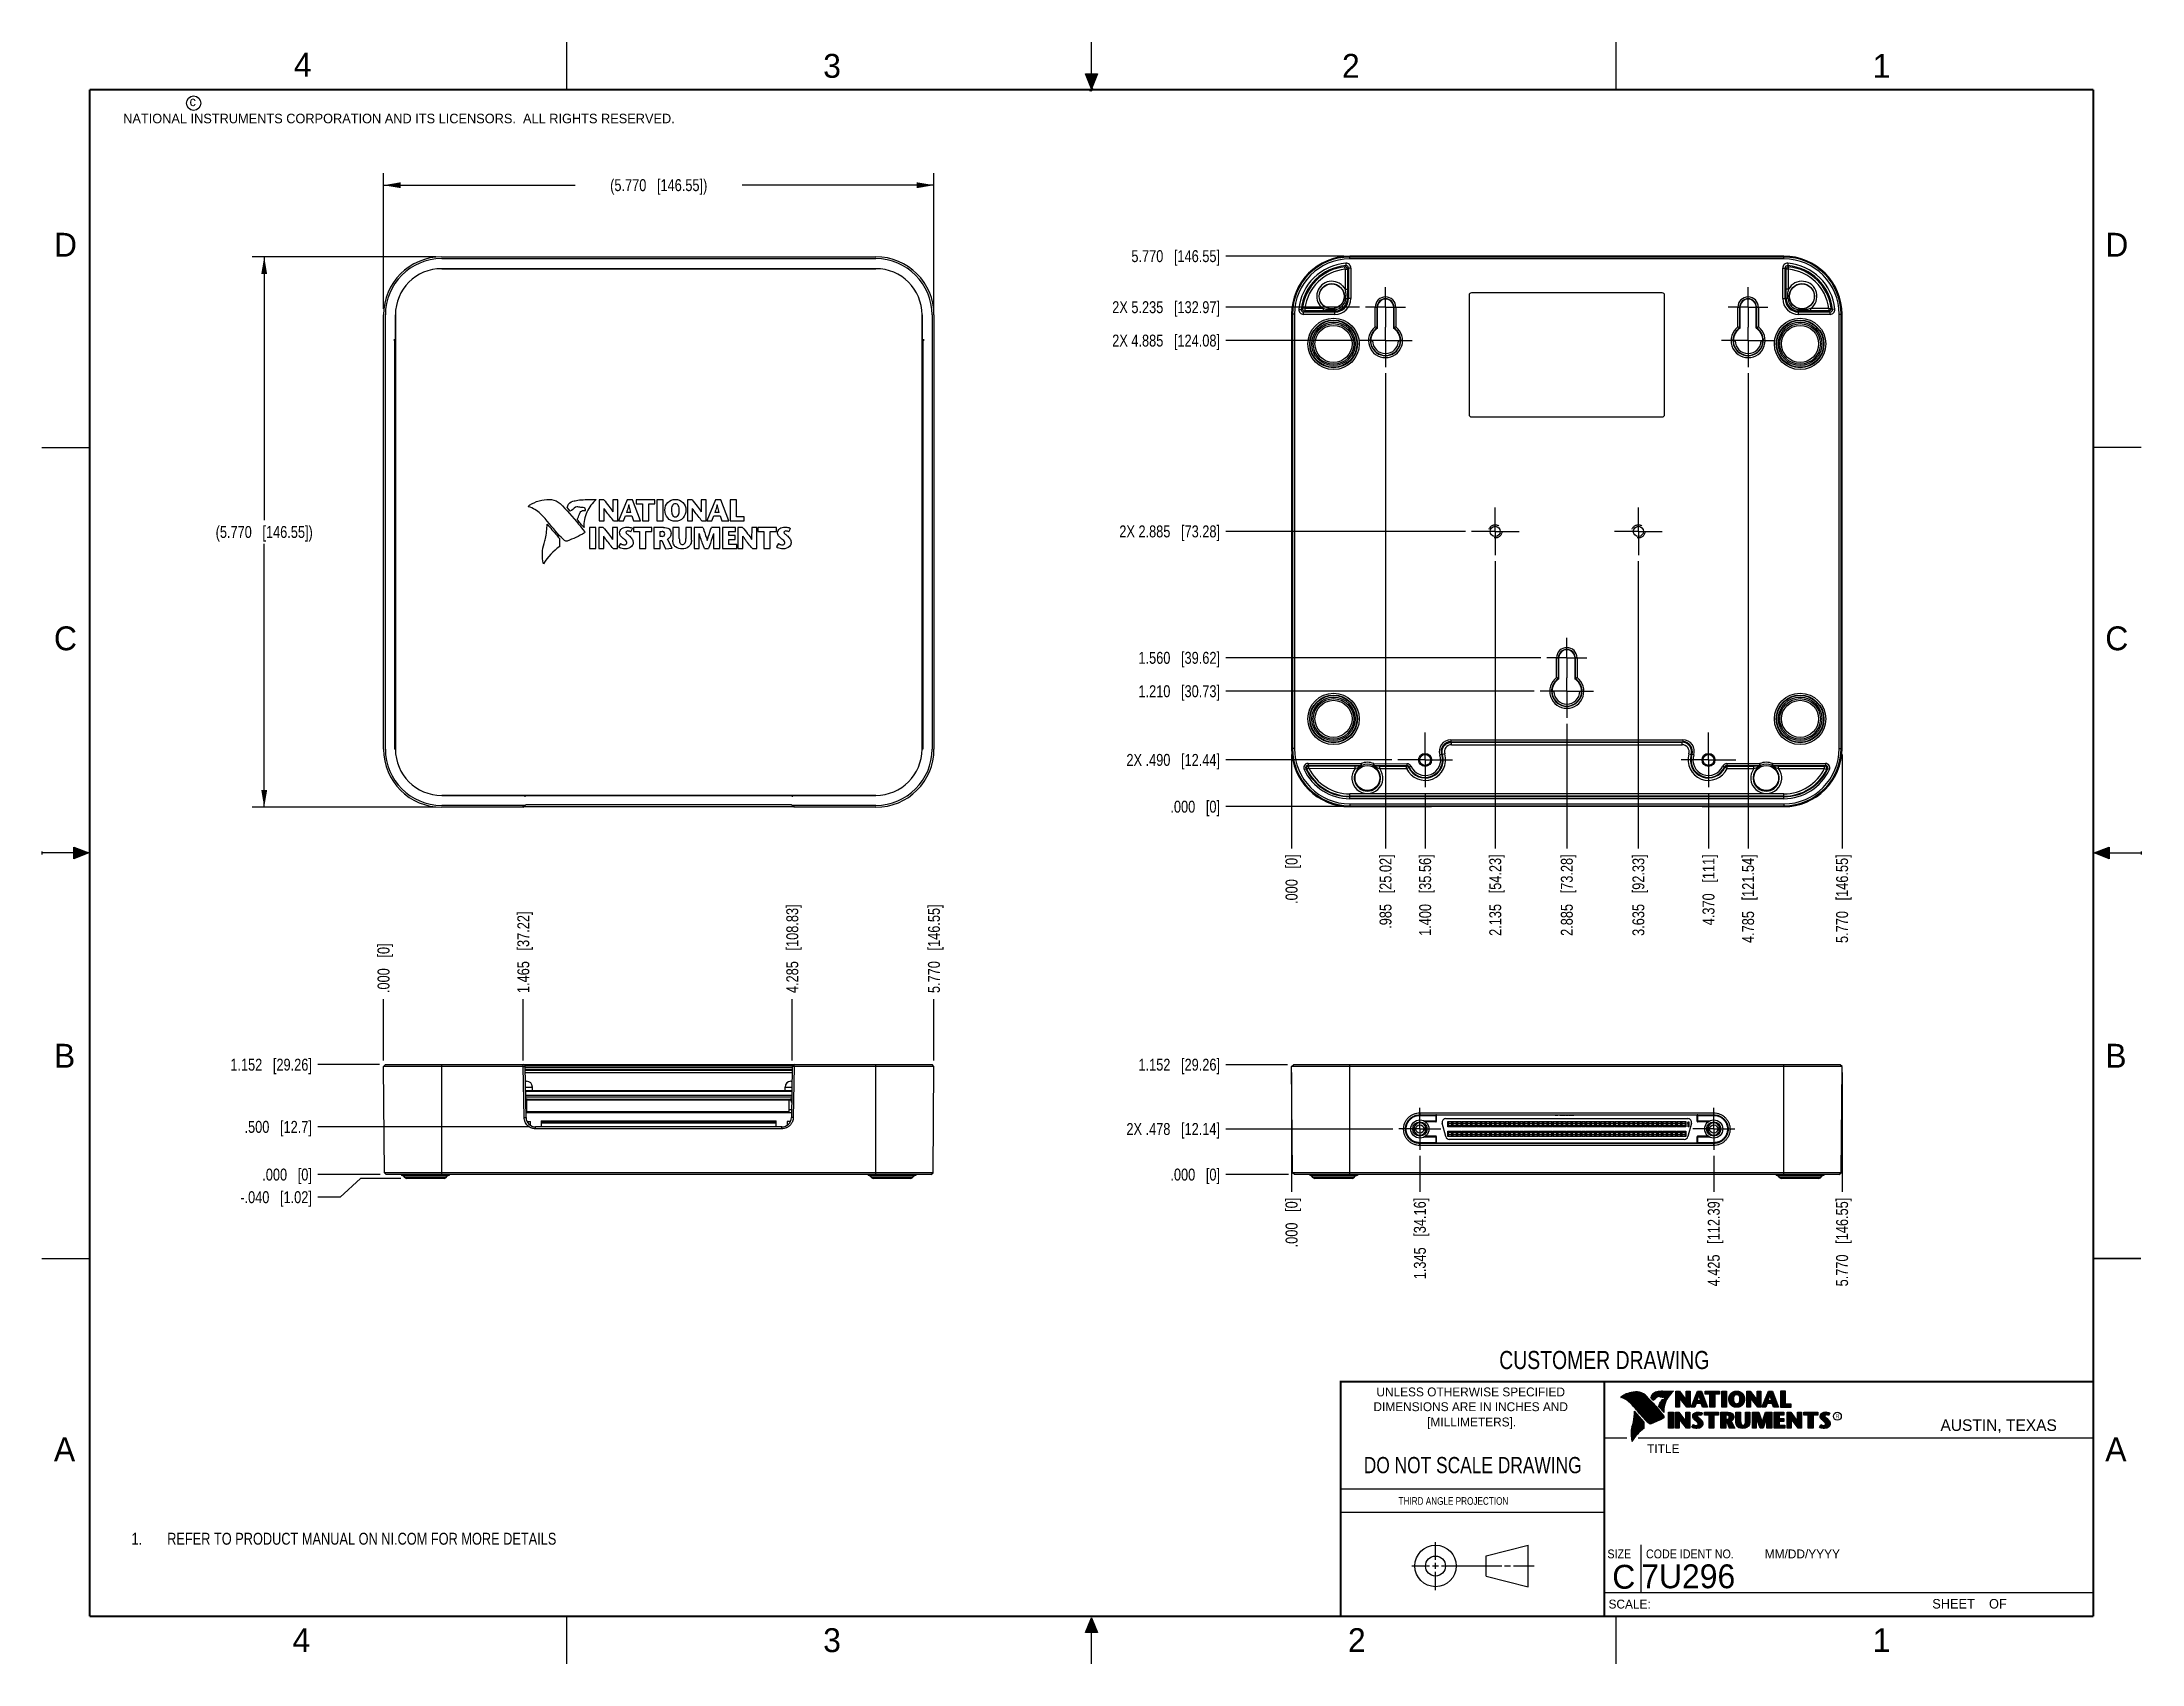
# Model space of a CAD drawing. Header units: inches. Extents: x 0 to 22, y 0 to 17.
import ezdxf

# ---------------------------------------------------------------- set-up
doc = ezdxf.new("R2010")
doc.units = ezdxf.units.IN
doc.header["$LTSCALE"] = 1.21
doc.header["$MEASUREMENT"] = 0
doc.linetypes.add('CENTER', pattern=[0.6, 0.375, -0.075, 0.075, -0.075])
doc.linetypes.add('HIDDEN', pattern=[0.2, 0.1, -0.1])
doc.layers.get('0').update_dxf_attribs({"linetype": 'CONTINUOUS'})
for name, color, linetype in [('02___PRT_ALL_AXES', 7, 'CONTINUOUS'), ('COSMETIC', 7, 'CONTINUOUS'), ('DEFAULT_1', 7, 'CENTER'), ('DEFAULT_2', 8, 'HIDDEN'), ('DIMENSIONS', 7, 'CONTINUOUS'), ('THREAD', 7, 'CONTINUOUS')]:
    doc.layers.add(name, color=color, linetype=linetype)
doc.styles.get("Standard").update_dxf_attribs({"font": 'txt', "width": 0.8})
doc.styles.add('TEXTSTYLE_2', font='txt')
doc.styles.add('TEXTSTYLE_3', font='txt', dxfattribs={"width": 0.9})
doc.dimstyles.new('DIMSTYLE_1', dxfattribs={"dimtxt": 0.125, "dimasz": 0.18, "dimexe": 0.125, "dimexo": 0.0625, "dimgap": 0.03125, "dimtad": 0, "dimtih": 1, "dimtoh": 1, "dimdec": 3, "dimzin": 4, "dimdsep": 46, "dimtxsty": 'STANDARD', "dimblk": '_FILLED', "dimblk1": '_FILLED', "dimblk2": '_FILLED', "dimcen": 0.09, "dimadec": 0, "dimazin": 0, "dimtp": 0.001, "dimtm": 0.001, "dimtfac": 1, "dimtdec": 3, "dimtofl": 0, "dimtmove": 0, "dimatfit": 3, "dimldrblk": '_FILLED', "dimfxl": 1, "dimtolj": 1, "dimtzin": 4, "dimarcsym": 0})
doc.dimstyles.new('DIMSTYLE_2', dxfattribs={"dimtxt": 0.125, "dimasz": 0.18, "dimexe": 0.125, "dimexo": 0.0625, "dimgap": 0.0625, "dimtad": 0, "dimtih": 1, "dimtoh": 1, "dimdec": 3, "dimzin": 4, "dimdsep": 46, "dimtxsty": 'STANDARD', "dimblk": '_FILLED', "dimblk1": '_FILLED', "dimblk2": '_FILLED', "dimcen": 0.09, "dimadec": 0, "dimazin": 0, "dimtp": 0.001, "dimtm": 0.001, "dimtfac": 1, "dimtdec": 3, "dimtofl": 0, "dimtmove": 0, "dimatfit": 3, "dimldrblk": '_FILLED', "dimfxl": 1, "dimtolj": 1, "dimtzin": 4, "dimarcsym": 0})

msp = doc.modelspace()

# ---------------------------------------------------------------- texts
at = {"color": 2, "linetype": 'CONTINUOUS', "line_spacing_factor": 0.9}
for s, insert, char_height, width, attachment_point, style in [('4', (2.64, 16.8869), 0.25, 0.25, 1, 'TEXTSTYLE_2'), ('3', (8.1875, 16.875), 0.25, 0.25, 1, 'TEXTSTYLE_2'), ('2', (13.625, 16.875), 0.25, 0.25, 1, 'TEXTSTYLE_2'), ('1', (19.1875, 16.875), 0.25, 0.25, 1, 'TEXTSTYLE_2'), ('c', (1.5463, 16.428), 0.1, 0.1, 1, 'TEXTSTYLE_2'), ('NATIONAL INSTRUMENTS CORPORATION AND ITS LICENSORS.  ALL RIGHTS RESERVED.', (0.851, 16.2482), 0.1, 7.3, 1, 'TEXTSTYLE_2'), ('D', (0.125, 15), 0.25, 0.25, 1, 'TEXTSTYLE_2'), ('D', (21.625, 15), 0.25, 0.25, 1, 'TEXTSTYLE_2'), ('C', (0.125, 10.875), 0.25, 0.25, 1, 'TEXTSTYLE_2'), ('C', (21.625, 10.875), 0.25, 0.25, 1, 'TEXTSTYLE_2'), ('B', (0.125, 6.5), 0.25, 0.25, 1, 'TEXTSTYLE_2'), ('B', (21.625, 6.5), 0.25, 0.25, 1, 'TEXTSTYLE_2'), ('UNLESS OTHERWISE SPECIFIED', (14.9742, 2.8979), 0.093, 2.418, 2, 'TEXTSTYLE_2'), ('DIMENSIONS ARE IN INCHES AND', (14.9742, 2.7431), 0.093, 2.604, 2, 'TEXTSTYLE_2'), ('[MILLIMETERS].', (14.9844, 2.5829), 0.093, 1.302, 2, 'TEXTSTYLE_2'), ('R', (18.7972, 2.6166), 0.0418, 0.041753, 1, 'TEXTSTYLE_2'), ('AUSTIN, TEXAS', (19.898, 2.5642), 0.121576, 1.580488, 1, 'TEXTSTYLE_2'), ('A', (0.125, 2.375), 0.25, 0.25, 1, 'TEXTSTYLE_2'), ('TITLE', (16.8235, 2.303), 0.093, 0.465, 1, 'TEXTSTYLE_2'), ('A', (21.625, 2.375), 0.25, 0.25, 1, 'TEXTSTYLE_2'), ('SIZE', (16.407, 1.2002), 0.093, 0.3348, 1, 'TEXTSTYLE_3'), ('CODE IDENT NO.', (16.8114, 1.2002), 0.093, 1.1718, 1, 'TEXTSTYLE_3'), ('MM/DD/YYYY', (18.0565, 1.2002), 0.093, 0.93, 1, 'TEXTSTYLE_2'), ('SCALE:', (16.4187, 0.6745), 0.093, 0.558, 1, 'TEXTSTYLE_2'), ('SHEET    OF', (19.8121, 0.6815), 0.1, 1.1, 1, 'TEXTSTYLE_2'), ('4', (2.625, 0.375), 0.25, 0.25, 1, 'TEXTSTYLE_2'), ('3', (8.1875, 0.375), 0.25, 0.25, 1, 'TEXTSTYLE_2'), ('2', (13.6875, 0.375), 0.25, 0.25, 1, 'TEXTSTYLE_2'), ('1', (19.1875, 0.375), 0.25, 0.25, 1, 'TEXTSTYLE_2')]:
    msp.add_mtext(s, dxfattribs=dict(at, insert=insert, char_height=char_height, width=width, attachment_point=attachment_point, style=style))
at = {"color": 7, "linetype": 'CONTINUOUS', "attachment_point": 2, "line_spacing_factor": 0.9}
for s, insert, char_height, width in [('CUSTOMER DRAWING', (16.3742, 3.2811), 0.19, 2.432), ('DO NOT SCALE DRAWING', (14.9953, 2.1698), 0.17, 2.72)]:
    msp.add_mtext(s, dxfattribs=dict(at, insert=insert, char_height=char_height, width=width))
at = {"color": 2, "linetype": 'CONTINUOUS', "insert": (14.2178, 1.7486), "char_height": 0.08, "width": 1.408, "attachment_point": 1, "line_spacing_factor": 0.9}
msp.add_mtext('THIRD ANGLE PROJECTION', dxfattribs=at)
at = {"color": 7, "linetype": 'CONTINUOUS', "char_height": 0.25, "line_spacing_factor": 0.9, "style": 'TEXTSTYLE_2'}
for s, insert, width, attachment_point in [('C', (16.5785, 1.0393), 0.25, 2), ('7U296', (16.7614, 1.0441), 1.25, 1)]:
    msp.add_mtext(s, dxfattribs=dict(at, insert=insert, width=width, attachment_point=attachment_point))

# ---------------------------------------------------------------- blocks, each defined once
blk = doc.blocks.new('CUSTOM_NOTE_BL0', base_point=(3.625, 1.312))
at = {"color": 2, "linetype": 'CONTINUOUS', "width": 0.8}
for s, p in [('1.', (0.938, 1.25)), ('REFER TO PRODUCT MANUAL ON NI.COM FOR MORE DETAILS', (1.312, 1.25))]:
    blk.add_text(s, height=0.125, dxfattribs=at).set_placement(p)
blk = doc.blocks.new('*D0')
at = {"layer": 'DIMENSIONS', "color": 2, "linetype": 'CONTINUOUS'}
blk.add_line((5.111, 5.63), (2.892, 5.63), dxfattribs=at)
at = {"layer": 'DIMENSIONS', "color": 2, "linetype": 'CONTINUOUS', "insert": (2.829, 5.692), "char_height": 0.125, "width": 1.125, "attachment_point": 3, "line_spacing_factor": 0.9}
blk.add_mtext('.500{\\Ftxt.shx;\\W1.000000;\\H0.125000; }[12.7]', dxfattribs=at)
blk = doc.blocks.new('_FILLED')
at = {"color": 0, "linetype": 'BYBLOCK'}
blk.add_solid([(0, 0), (-1, 0.17), (-1, -0.17)], dxfattribs=at)
blk = doc.blocks.new('*D1')
at = {"layer": 'DIMENSIONS', "color": 2, "linetype": 'CONTINUOUS'}
blk.add_line((3.546, 5.13), (2.892, 5.13), dxfattribs=at)
at = {"layer": 'DIMENSIONS', "color": 2, "linetype": 'CONTINUOUS', "insert": (2.829, 5.192), "char_height": 0.125, "width": 0.825, "attachment_point": 3, "line_spacing_factor": 0.9}
blk.add_mtext('.000{\\Ftxt.shx;\\W1.000000;\\H0.125000; }[0]', dxfattribs=at)
blk = doc.blocks.new('*D2')
at = {"layer": 'DIMENSIONS', "color": 2, "linetype": 'CONTINUOUS'}
blk.add_line((3.536, 6.282), (2.892, 6.282), dxfattribs=at)
at = {"layer": 'DIMENSIONS', "color": 2, "linetype": 'CONTINUOUS', "insert": (2.829, 6.344), "char_height": 0.125, "width": 1.325, "attachment_point": 3, "line_spacing_factor": 0.9}
blk.add_mtext('1.152{\\Ftxt.shx;\\W1.000000;\\H0.125000; }[29.26]', dxfattribs=at)
blk = doc.blocks.new('*D3')
at = {"layer": 'DIMENSIONS', "color": 2, "linetype": 'CONTINUOUS'}
for p, q in [((3.338, 5.09), (3.126, 4.893)), ((3.762, 5.09), (3.338, 5.09)), ((3.126, 4.893), (2.892, 4.893))]:
    blk.add_line(p, q, dxfattribs=at)
at = {"layer": 'DIMENSIONS', "color": 2, "linetype": 'CONTINUOUS', "insert": (2.829, 4.955), "char_height": 0.125, "width": 1.225, "attachment_point": 3, "line_spacing_factor": 0.9}
blk.add_mtext('-.040{\\Ftxt.shx;\\W1.000000;\\H0.125000; }[1.02]', dxfattribs=at)
blk = doc.blocks.new('*D4')
at = {"layer": 'DIMENSIONS', "color": 2, "linetype": 'CONTINUOUS'}
blk.add_line((5.044, 6.324), (5.044, 6.969), dxfattribs=at)
at = {"layer": 'DIMENSIONS', "color": 2, "linetype": 'CONTINUOUS', "insert": (4.982, 7.032), "char_height": 0.125, "width": 1.325, "attachment_point": 1, "rotation": 90, "line_spacing_factor": 0.9}
blk.add_mtext('1.465{\\Ftxt.shx;\\W1.000000;\\H0.125000; }[37.22]', dxfattribs=at)
blk = doc.blocks.new('*D5')
at = {"layer": 'DIMENSIONS', "color": 2, "linetype": 'CONTINUOUS'}
blk.add_line((3.579, 6.324), (3.579, 6.969), dxfattribs=at)
at = {"layer": 'DIMENSIONS', "color": 2, "linetype": 'CONTINUOUS', "insert": (3.517, 7.032), "char_height": 0.125, "width": 0.825, "attachment_point": 1, "rotation": 90, "line_spacing_factor": 0.9}
blk.add_mtext('.000{\\Ftxt.shx;\\W1.000000;\\H0.125000; }[0]', dxfattribs=at)
blk = doc.blocks.new('*D6')
at = {"layer": 'DIMENSIONS', "color": 2, "linetype": 'CONTINUOUS'}
blk.add_line((7.864, 6.324), (7.864, 6.969), dxfattribs=at)
at = {"layer": 'DIMENSIONS', "color": 2, "linetype": 'CONTINUOUS', "insert": (7.801, 7.032), "char_height": 0.125, "width": 1.425, "attachment_point": 1, "rotation": 90, "line_spacing_factor": 0.9}
blk.add_mtext('4.285{\\Ftxt.shx;\\W1.000000;\\H0.125000; }[108.83]', dxfattribs=at)
blk = doc.blocks.new('*D7')
at = {"layer": 'DIMENSIONS', "color": 2, "linetype": 'CONTINUOUS'}
blk.add_line((9.349, 6.324), (9.349, 6.969), dxfattribs=at)
at = {"layer": 'DIMENSIONS', "color": 2, "linetype": 'CONTINUOUS', "insert": (9.286, 7.032), "char_height": 0.125, "width": 1.425, "attachment_point": 1, "rotation": 90, "line_spacing_factor": 0.9}
blk.add_mtext('5.770{\\Ftxt.shx;\\W1.000000;\\H0.125000; }[146.55]', dxfattribs=at)
blk = doc.blocks.new('*D8')
at = {"layer": 'DIMENSIONS', "color": 2, "linetype": 'CONTINUOUS'}
blk.add_line((14.441, 5.325), (14.441, 4.95), dxfattribs=at)
at = {"layer": 'DIMENSIONS', "color": 2, "linetype": 'CONTINUOUS', "insert": (14.379, 4.887), "char_height": 0.125, "width": 1.325, "attachment_point": 3, "rotation": 90, "line_spacing_factor": 0.9}
blk.add_mtext('1.345{\\Ftxt.shx;\\W1.000000;\\H0.125000; }[34.16]', dxfattribs=at)
blk = doc.blocks.new('*D9')
at = {"layer": 'DIMENSIONS', "color": 2, "linetype": 'CONTINUOUS'}
blk.add_line((13.097, 6.199), (13.097, 4.95), dxfattribs=at)
at = {"layer": 'DIMENSIONS', "color": 2, "linetype": 'CONTINUOUS', "insert": (13.034, 4.887), "char_height": 0.125, "width": 0.825, "attachment_point": 3, "rotation": 90, "line_spacing_factor": 0.9}
blk.add_mtext('.000{\\Ftxt.shx;\\W1.000000;\\H0.125000; }[0]', dxfattribs=at)
blk = doc.blocks.new('*D10')
at = {"layer": 'DIMENSIONS', "color": 2, "linetype": 'CONTINUOUS'}
blk.add_line((17.521, 5.325), (17.521, 4.95), dxfattribs=at)
at = {"layer": 'DIMENSIONS', "color": 2, "linetype": 'CONTINUOUS', "insert": (17.459, 4.887), "char_height": 0.125, "width": 1.425, "attachment_point": 3, "rotation": 90, "line_spacing_factor": 0.9}
blk.add_mtext('4.425{\\Ftxt.shx;\\W1.000000;\\H0.125000; }[112.39]', dxfattribs=at)
blk = doc.blocks.new('*D11')
at = {"layer": 'DIMENSIONS', "color": 2, "linetype": 'CONTINUOUS'}
blk.add_line((18.866, 6.199), (18.866, 4.95), dxfattribs=at)
at = {"layer": 'DIMENSIONS', "color": 2, "linetype": 'CONTINUOUS', "insert": (18.804, 4.887), "char_height": 0.125, "width": 1.425, "attachment_point": 3, "rotation": 90, "line_spacing_factor": 0.9}
blk.add_mtext('5.770{\\Ftxt.shx;\\W1.000000;\\H0.125000; }[146.55]', dxfattribs=at)
blk = doc.blocks.new('*D12')
at = {"layer": 'DIMENSIONS', "color": 2, "linetype": 'CONTINUOUS'}
for p, q in [((4.127, 14.749), (2.204, 14.749)), ((2.329, 14.749), (2.329, 11.989)), ((2.329, 8.979), (2.329, 11.739)), ((4.127, 8.979), (2.204, 8.979))]:
    blk.add_line(p, q, dxfattribs=at)
at = {"layer": 'DIMENSIONS', "color": 2, "linetype": 'CONTINUOUS', "xscale": 0.18, "yscale": 0.18, "zscale": 0.18}
for p, rotation in [((2.329, 14.749), 90), ((2.329, 8.979), 270)]:
    blk.add_blockref('_FILLED', p, dxfattribs=dict(at, rotation=rotation))
at = {"layer": 'DIMENSIONS', "color": 2, "linetype": 'CONTINUOUS', "insert": (2.329, 11.927), "char_height": 0.125, "width": 1.625, "attachment_point": 2, "line_spacing_factor": 0.9}
blk.add_mtext('(5.770{\\Ftxt.shx;\\W1.000000;\\H0.125000; }[146.55])', dxfattribs=at)
blk = doc.blocks.new('*D13')
at = {"layer": 'DIMENSIONS', "color": 2, "linetype": 'CONTINUOUS'}
for p, q in [((3.579, 14.202), (3.579, 15.624)), ((3.579, 15.499), (5.589, 15.499)), ((9.349, 15.499), (7.339, 15.499)), ((9.349, 14.202), (9.349, 15.624))]:
    blk.add_line(p, q, dxfattribs=at)
at = {"layer": 'DIMENSIONS', "color": 2, "linetype": 'CONTINUOUS', "xscale": 0.18, "yscale": 0.18, "zscale": 0.18, "rotation": 180}
blk.add_blockref('_FILLED', (3.579, 15.499), dxfattribs=at)
at = {"layer": 'DIMENSIONS', "color": 2, "linetype": 'CONTINUOUS', "xscale": 0.18, "yscale": 0.18, "zscale": 0.18}
blk.add_blockref('_FILLED', (9.349, 15.499), dxfattribs=at)
at = {"layer": 'DIMENSIONS', "color": 2, "linetype": 'CONTINUOUS', "insert": (6.464, 15.562), "char_height": 0.125, "width": 1.625, "attachment_point": 2, "line_spacing_factor": 0.9}
blk.add_mtext('(5.770{\\Ftxt.shx;\\W1.000000;\\H0.125000; }[146.55])', dxfattribs=at)
blk = doc.blocks.new('*D14')
at = {"layer": 'DIMENSIONS', "color": 2, "linetype": 'CONTINUOUS'}
blk.add_line((14.159, 5.607), (12.409, 5.607), dxfattribs=at)
at = {"layer": 'DIMENSIONS', "color": 2, "linetype": 'CONTINUOUS', "insert": (12.347, 5.67), "char_height": 0.125, "width": 1.525, "attachment_point": 3, "line_spacing_factor": 0.9}
blk.add_mtext('2X .478{\\Ftxt.shx;\\W1.000000;\\H0.125000; }[12.14]', dxfattribs=at)
blk = doc.blocks.new('*D15')
at = {"layer": 'DIMENSIONS', "color": 2, "linetype": 'CONTINUOUS'}
blk.add_line((13.064, 5.129), (12.409, 5.129), dxfattribs=at)
at = {"layer": 'DIMENSIONS', "color": 2, "linetype": 'CONTINUOUS', "insert": (12.347, 5.192), "char_height": 0.125, "width": 0.825, "attachment_point": 3, "line_spacing_factor": 0.9}
blk.add_mtext('.000{\\Ftxt.shx;\\W1.000000;\\H0.125000; }[0]', dxfattribs=at)
blk = doc.blocks.new('*D16')
at = {"layer": 'DIMENSIONS', "color": 2, "linetype": 'CONTINUOUS'}
blk.add_line((13.054, 6.281), (12.409, 6.281), dxfattribs=at)
at = {"layer": 'DIMENSIONS', "color": 2, "linetype": 'CONTINUOUS', "insert": (12.347, 6.344), "char_height": 0.125, "width": 1.325, "attachment_point": 3, "line_spacing_factor": 0.9}
blk.add_mtext('1.152{\\Ftxt.shx;\\W1.000000;\\H0.125000; }[29.26]', dxfattribs=at)
blk = doc.blocks.new('*D17')
at = {"layer": 'DIMENSIONS', "color": 2, "linetype": 'CONTINUOUS'}
blk.add_line((14.496, 9.127), (14.496, 8.548), dxfattribs=at)
at = {"layer": 'DIMENSIONS', "color": 2, "linetype": 'CONTINUOUS', "insert": (14.434, 8.486), "char_height": 0.125, "width": 1.325, "attachment_point": 3, "rotation": 90, "line_spacing_factor": 0.9}
blk.add_mtext('1.400{\\Ftxt.shx;\\W1.000000;\\H0.125000; }[35.56]', dxfattribs=at)
blk = doc.blocks.new('*D18')
at = {"layer": 'DIMENSIONS', "color": 2, "linetype": 'CONTINUOUS'}
blk.add_line((13.097, 9.533), (13.097, 8.548), dxfattribs=at)
at = {"layer": 'DIMENSIONS', "color": 2, "linetype": 'CONTINUOUS', "insert": (13.034, 8.486), "char_height": 0.125, "width": 0.825, "attachment_point": 3, "rotation": 90, "line_spacing_factor": 0.9}
blk.add_mtext('.000{\\Ftxt.shx;\\W1.000000;\\H0.125000; }[0]', dxfattribs=at)
blk = doc.blocks.new('*D19')
at = {"layer": 'DIMENSIONS', "color": 2, "linetype": 'CONTINUOUS'}
blk.add_line((15.231, 11.558), (15.231, 8.548), dxfattribs=at)
at = {"layer": 'DIMENSIONS', "color": 2, "linetype": 'CONTINUOUS', "insert": (15.169, 8.486), "char_height": 0.125, "width": 1.325, "attachment_point": 3, "rotation": 90, "line_spacing_factor": 0.9}
blk.add_mtext('2.135{\\Ftxt.shx;\\W1.000000;\\H0.125000; }[54.23]', dxfattribs=at)
blk = doc.blocks.new('*D20')
at = {"layer": 'DIMENSIONS', "color": 2, "linetype": 'CONTINUOUS'}
blk.add_line((15.981, 9.853), (15.981, 8.548), dxfattribs=at)
at = {"layer": 'DIMENSIONS', "color": 2, "linetype": 'CONTINUOUS', "insert": (15.919, 8.486), "char_height": 0.125, "width": 1.325, "attachment_point": 3, "rotation": 90, "line_spacing_factor": 0.9}
blk.add_mtext('2.885{\\Ftxt.shx;\\W1.000000;\\H0.125000; }[73.28]', dxfattribs=at)
blk = doc.blocks.new('*D21')
at = {"layer": 'DIMENSIONS', "color": 2, "linetype": 'CONTINUOUS'}
blk.add_line((16.731, 11.558), (16.731, 8.548), dxfattribs=at)
at = {"layer": 'DIMENSIONS', "color": 2, "linetype": 'CONTINUOUS', "insert": (16.669, 8.486), "char_height": 0.125, "width": 1.325, "attachment_point": 3, "rotation": 90, "line_spacing_factor": 0.9}
blk.add_mtext('3.635{\\Ftxt.shx;\\W1.000000;\\H0.125000; }[92.33]', dxfattribs=at)
blk = doc.blocks.new('*D22')
at = {"layer": 'DIMENSIONS', "color": 2, "linetype": 'CONTINUOUS'}
blk.add_line((17.466, 9.127), (17.466, 8.548), dxfattribs=at)
at = {"layer": 'DIMENSIONS', "color": 2, "linetype": 'CONTINUOUS', "insert": (17.404, 8.486), "char_height": 0.125, "width": 1.125, "attachment_point": 3, "rotation": 90, "line_spacing_factor": 0.9}
blk.add_mtext('4.370{\\Ftxt.shx;\\W1.000000;\\H0.125000; }[111]', dxfattribs=at)
blk = doc.blocks.new('*D23')
at = {"layer": 'DIMENSIONS', "color": 2, "linetype": 'CONTINUOUS'}
blk.add_line((18.866, 9.533), (18.866, 8.548), dxfattribs=at)
at = {"layer": 'DIMENSIONS', "color": 2, "linetype": 'CONTINUOUS', "insert": (18.804, 8.486), "char_height": 0.125, "width": 1.425, "attachment_point": 3, "rotation": 90, "line_spacing_factor": 0.9}
blk.add_mtext('5.770{\\Ftxt.shx;\\W1.000000;\\H0.125000; }[146.55]', dxfattribs=at)
blk = doc.blocks.new('*D24')
at = {"layer": 'DIMENSIONS', "color": 2, "linetype": 'CONTINUOUS'}
blk.add_line((14.081, 13.528), (14.081, 8.548), dxfattribs=at)
at = {"layer": 'DIMENSIONS', "color": 2, "linetype": 'CONTINUOUS', "insert": (14.019, 8.486), "char_height": 0.125, "width": 1.225, "attachment_point": 3, "rotation": 90, "line_spacing_factor": 0.9}
blk.add_mtext('.985{\\Ftxt.shx;\\W1.000000;\\H0.125000; }[25.02]', dxfattribs=at)
blk = doc.blocks.new('*D25')
at = {"layer": 'DIMENSIONS', "color": 2, "linetype": 'CONTINUOUS'}
blk.add_line((17.881, 13.528), (17.881, 8.548), dxfattribs=at)
at = {"layer": 'DIMENSIONS', "color": 2, "linetype": 'CONTINUOUS', "insert": (17.819, 8.486), "char_height": 0.125, "width": 1.425, "attachment_point": 3, "rotation": 90, "line_spacing_factor": 0.9}
blk.add_mtext('4.785{\\Ftxt.shx;\\W1.000000;\\H0.125000; }[121.54]', dxfattribs=at)
blk = doc.blocks.new('*D26')
at = {"layer": 'DIMENSIONS', "color": 2, "linetype": 'CONTINUOUS'}
blk.add_line((14.148, 9.476), (12.409, 9.476), dxfattribs=at)
at = {"layer": 'DIMENSIONS', "color": 2, "linetype": 'CONTINUOUS', "insert": (12.347, 9.538), "char_height": 0.125, "width": 1.525, "attachment_point": 3, "line_spacing_factor": 0.9}
blk.add_mtext('2X .490{\\Ftxt.shx;\\W1.000000;\\H0.125000; }[12.44]', dxfattribs=at)
blk = doc.blocks.new('*D27')
at = {"layer": 'DIMENSIONS', "color": 2, "linetype": 'CONTINUOUS'}
blk.add_line((13.644, 8.986), (12.409, 8.986), dxfattribs=at)
at = {"layer": 'DIMENSIONS', "color": 2, "linetype": 'CONTINUOUS', "insert": (12.347, 9.048), "char_height": 0.125, "width": 0.825, "attachment_point": 3, "line_spacing_factor": 0.9}
blk.add_mtext('.000{\\Ftxt.shx;\\W1.000000;\\H0.125000; }[0]', dxfattribs=at)
blk = doc.blocks.new('*D28')
at = {"layer": 'DIMENSIONS', "color": 2, "linetype": 'CONTINUOUS'}
blk.add_line((15.639, 10.196), (12.409, 10.196), dxfattribs=at)
at = {"layer": 'DIMENSIONS', "color": 2, "linetype": 'CONTINUOUS', "insert": (12.347, 10.258), "char_height": 0.125, "width": 1.325, "attachment_point": 3, "line_spacing_factor": 0.9}
blk.add_mtext('1.210{\\Ftxt.shx;\\W1.000000;\\H0.125000; }[30.73]', dxfattribs=at)
blk = doc.blocks.new('*D29')
at = {"layer": 'DIMENSIONS', "color": 2, "linetype": 'CONTINUOUS'}
blk.add_line((15.71, 10.546), (12.409, 10.546), dxfattribs=at)
at = {"layer": 'DIMENSIONS', "color": 2, "linetype": 'CONTINUOUS', "insert": (12.347, 10.608), "char_height": 0.125, "width": 1.325, "attachment_point": 3, "line_spacing_factor": 0.9}
blk.add_mtext('1.560{\\Ftxt.shx;\\W1.000000;\\H0.125000; }[39.62]', dxfattribs=at)
blk = doc.blocks.new('*D30')
at = {"layer": 'DIMENSIONS', "color": 2, "linetype": 'CONTINUOUS'}
blk.add_line((14.919, 11.871), (12.409, 11.871), dxfattribs=at)
at = {"layer": 'DIMENSIONS', "color": 2, "linetype": 'CONTINUOUS', "insert": (12.347, 11.933), "char_height": 0.125, "width": 1.625, "attachment_point": 3, "line_spacing_factor": 0.9}
blk.add_mtext('2X 2.885{\\Ftxt.shx;\\W1.000000;\\H0.125000; }[73.28]', dxfattribs=at)
blk = doc.blocks.new('*D31')
at = {"layer": 'DIMENSIONS', "color": 2, "linetype": 'CONTINUOUS'}
blk.add_line((13.739, 13.871), (12.409, 13.871), dxfattribs=at)
at = {"layer": 'DIMENSIONS', "color": 2, "linetype": 'CONTINUOUS', "insert": (12.347, 13.933), "char_height": 0.125, "width": 1.725, "attachment_point": 3, "line_spacing_factor": 0.9}
blk.add_mtext('2X 4.885{\\Ftxt.shx;\\W1.000000;\\H0.125000; }[124.08]', dxfattribs=at)
blk = doc.blocks.new('*D32')
at = {"layer": 'DIMENSIONS', "color": 2, "linetype": 'CONTINUOUS'}
blk.add_line((13.81, 14.221), (12.409, 14.221), dxfattribs=at)
at = {"layer": 'DIMENSIONS', "color": 2, "linetype": 'CONTINUOUS', "insert": (12.347, 14.283), "char_height": 0.125, "width": 1.725, "attachment_point": 3, "line_spacing_factor": 0.9}
blk.add_mtext('2X 5.235{\\Ftxt.shx;\\W1.000000;\\H0.125000; }[132.97]', dxfattribs=at)
blk = doc.blocks.new('*D33')
at = {"layer": 'DIMENSIONS', "color": 2, "linetype": 'CONTINUOUS'}
blk.add_line((13.644, 14.756), (12.409, 14.756), dxfattribs=at)
at = {"layer": 'DIMENSIONS', "color": 2, "linetype": 'CONTINUOUS', "insert": (12.347, 14.818), "char_height": 0.125, "width": 1.425, "attachment_point": 3, "line_spacing_factor": 0.9}
blk.add_mtext('5.770{\\Ftxt.shx;\\W1.000000;\\H0.125000; }[146.55]', dxfattribs=at)

# ---------------------------------------------------------------- dimensions: what is measured, and where the dimension line sits
at = {"layer": 'DIMENSIONS', "color": 2, "linetype": 'CONTINUOUS'}
dim = msp.add_linear_dim(base=(9.3489, 15.4991), p1=(3.5791, 14.1391), p2=(9.3489, 14.1391), text='(<>)', dimstyle='DIMSTYLE_2', dxfattribs=at)
dim.commit()
dim.dimension.update_dxf_attribs({"geometry": '*D13', "text_midpoint": (6.464, 15.4991), "dimtype": 160})
dim = msp.add_linear_dim(base=(2.3291, 8.9792), p1=(4.189, 14.749), p2=(4.189, 8.9792), angle=270, text='(<>)', dimstyle='DIMSTYLE_2', dxfattribs=at)
dim.commit()
dim.dimension.update_dxf_attribs({"geometry": '*D12', "text_midpoint": (2.3291, 11.8641), "dimtype": 160})
for feature_location, offset, dtype, origin, picture, middle in [((13.644, 14.7557), (-1.2349, 0), 0, (13.7065, 8.9859), '*D33', (11.6341, 14.7557)), ((14.0815, 13.5283), (0, -4.9799), 1, (13.0966, 13.5908), '*D24', (14.0815, 7.8734)), ((17.8815, 13.5283), (0, -4.9799), 1, (13.0966, 13.5908), '*D25', (17.8815, 7.7734)), ((15.2315, 11.5583), (0, -3.0099), 1, (13.0966, 11.6208), '*D19', (15.2315, 7.8234)), ((16.7315, 11.5583), (0, -3.0099), 1, (13.0966, 11.6208), '*D21', (16.7315, 7.8234)), ((15.7105, 10.5458), (-3.3014, 0), 0, (15.773, 8.9859), '*D29', (11.6841, 10.5458)), ((15.639, 10.1958), (-3.2299, 0), 0, (15.7015, 8.9859), '*D28', (11.6841, 10.1958)), ((15.9815, 9.8533), (0, -1.3049), 1, (13.0966, 9.9158), '*D20', (15.9815, 7.8234)), ((13.0966012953, 9.5332833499), (0, -0.984878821), 1, (13.0966012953, 9.5957833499), '*D18', (13.0966012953, 8.0734045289)), ((14.4965, 9.1273), (0, -0.5789), 1, (13.0966, 9.5958), '*D17', (14.4965, 7.8234)), ((18.8664, 9.5333), (0, -0.9849), 1, (13.0966, 9.5958), '*D23', (18.8664, 7.7734)), ((13.6439801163, 8.9859045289), (-1.234878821, 0), 0, (13.7064801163, 8.9859045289), '*D27', (11.9341012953, 8.9859045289)), ((17.4665, 9.1273), (0, -0.5789), 1, (13.0966, 9.1898), '*D22', (17.4665, 7.9234)), ((7.8637, 6.3244), (0, 0.6447), 1, (3.5791, 6.2619), '*D6', (7.8637, 7.7441)), ((9.3489, 6.3241), (0, 0.645), 1, (3.5791, 6.2616), '*D7', (9.3489, 7.7441)), ((5.0444, 6.3241), (0, 0.645), 1, (3.5791, 6.2616), '*D4', (5.0444, 7.6941)), ((3.5791422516, 6.3240596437), (0, 0.6449992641), 1, (3.5791422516, 6.2615596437), '*D5', (3.5791422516, 7.4440589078)), ((3.5365, 6.2816), (-0.6448, 0), 0, (3.599, 5.1296), '*D2', (2.1666, 6.2816)), ((13.0538, 6.2814), (-0.6448, 0), 0, (13.1163, 5.1294), '*D16', (11.684, 6.2814)), ((13.0965054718, 6.1988804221), (0, -1.2491957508), 1, (13.0965054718, 6.2613804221), '*D9', (13.0965054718, 4.4746846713)), ((14.4414, 5.3249), (0, -0.3752), 1, (13.0965, 6.2614), '*D8', (14.4414, 4.2247)), ((18.8663, 6.1989), (0, -1.2492), 1, (13.0965, 6.2614), '*D11', (18.8663, 4.1747)), ((5.1112, 5.6296), (-2.2195, 0), 0, (3.6087, 5.1296), '*D0', (2.2666, 5.6296)), ((17.5214, 5.3249), (0, -0.3752), 1, (13.0965, 5.3874), '*D10', (17.5214, 4.1747)), ((3.5461750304, 5.1295588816), (-0.6545327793, 0), 0, (3.6086750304, 5.1295588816), '*D1', (2.4166422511, 5.1295588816)), ((13.0635382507, 5.1293796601), (-0.6545327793, 0), 0, (13.1260382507, 5.1293796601), '*D15', (11.9340054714, 5.1293796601))]:
    dim = msp.add_ordinate_dim(feature_location=feature_location, offset=offset, dtype=dtype, origin=origin, dimstyle='DIMSTYLE_1', dxfattribs=at)
    dim.commit()
    dim.dimension.update_dxf_attribs({"geometry": picture, "text_midpoint": middle})
for feature_location, offset, origin, text, picture, middle in [((13.81, 14.2208), (-1.4009, 0), (13.8725, 8.9859), '2X <>', '*D32', (11.4841, 14.2208)), ((13.739, 13.8708), (-1.3299, 0), (13.8015, 8.9859), '2X <>', '*D31', (11.4841, 13.8708)), ((14.919, 11.8708), (-2.5099, 0), (14.9815, 8.9859), '2X <>', '*D30', (11.5341, 11.8708)), ((14.148, 9.4758), (-1.7389, 0), (13.7065, 8.9859), '2X <>', '*D26', (11.5841, 9.4758)), ((14.1589, 5.6074), (-1.7499, 0), (13.126, 5.1294), '2X <>', '*D14', (11.584, 5.6074)), ((3.7619, 5.0896), (-0.8702, -0.1967), (3.8244, 5.1296), '-<>', '*D3', (2.2166, 4.8928))]:
    dim = msp.add_ordinate_dim(feature_location=feature_location, offset=offset, dtype=0, origin=origin, text=text, dimstyle='DIMSTYLE_1', dxfattribs=at)
    dim.commit()
    dim.dimension.update_dxf_attribs({"geometry": picture, "text_midpoint": middle})

# ---------------------------------------------------------------- hatches: boundary and pattern name
at = {"linetype": 'CONTINUOUS'}
for points in [[(11, 16.51), (10.9375, 16.6663), (11.0625, 16.6663)], [(0.3337, 8.5625), (0.49, 8.5), (0.3337, 8.4375)], [(21.6663, 8.5625), (21.6663, 8.4375), (21.51, 8.5)], [(10.9375, 0.3287), (11, 0.485), (11.0625, 0.3287)]]:
    msp.add_hatch(color=2, dxfattribs=at).paths.add_polyline_path(points)

# ---------------------------------------------------------------- linework, layer by layer
at = {"color": 2, "linetype": 'CONTINUOUS'}
for p, q in [((5.5, 16.5), (5.5, 17)), ((11, 16.485), (11, 17)), ((16.5, 16.5), (16.5, 17)), ((11, 16.51), (10.9375, 16.6663)), ((10.9375, 16.6663), (11.0625, 16.6663)), ((11.015, 16.515), (10.985, 16.485)), ((10.985, 16.485), (11, 16.515)), ((11.0625, 16.6663), (11, 16.51)), ((11, 16.485), (11.015, 16.515)), ((0, 12.75), (0.5, 12.75)), ((22, 12.75), (21.5, 12.75)), ((0, 8.515), (0, 8.485)), ((0.49, 8.5), (0, 8.5)), ((0.3337, 8.4375), (0.3337, 8.5625)), ((0.3337, 8.5625), (0.49, 8.5)), ((0.49, 8.5), (0.3337, 8.4375)), ((21.51, 8.5), (21.6663, 8.5625)), ((21.51, 8.5), (22, 8.5)), ((21.6663, 8.4375), (21.51, 8.5)), ((21.6663, 8.5625), (21.6663, 8.4375)), ((22, 8.515), (22, 8.485)), ((0, 4.25), (0.5, 4.25)), ((16.375, 2.96), (21.5, 2.96)), ((16.5578, 2.796), (16.5578, 2.7989)), ((16.5646, 2.7936), (16.5646, 2.8033)), ((16.5714, 2.7909), (16.5714, 2.8075)), ((16.5782, 2.788), (16.5782, 2.8116)), ((16.5851, 2.7849), (16.5851, 2.8154)), ((16.5919, 2.7815), (16.5919, 2.819)), ((16.5987, 2.7778), (16.5987, 2.8221)), ((16.6055, 2.7738), (16.6055, 2.8249)), ((16.6124, 2.7696), (16.6124, 2.8276)), ((16.6192, 2.765), (16.6192, 2.8301)), ((16.626, 2.7601), (16.626, 2.8325)), ((16.6329, 2.7549), (16.6329, 2.8347)), ((16.6397, 2.7492), (16.6397, 2.8367)), ((16.6465, 2.7431), (16.6465, 2.8386)), ((16.6533, 2.7366), (16.6533, 2.8403)), ((16.6602, 2.7295), (16.6602, 2.8419)), ((16.667, 2.7221), (16.667, 2.8435)), ((16.6738, 2.7146), (16.6738, 2.8449)), ((16.6806, 2.707), (16.6806, 2.8459)), ((16.6875, 2.6995), (16.6875, 2.8467)), ((16.7939, 2.533), (16.6919, 2.6489)), ((16.6943, 2.6918), (16.6943, 2.8472)), ((16.7011, 2.6841), (16.7011, 2.8474)), ((16.708, 2.6764), (16.708, 2.8474)), ((16.7148, 2.6685), (16.7148, 2.847)), ((16.7216, 2.6607), (16.7216, 2.8465)), ((16.7284, 2.6527), (16.7284, 2.8456)), ((16.7353, 2.6447), (16.7353, 2.8445)), ((16.7421, 2.6366), (16.7421, 2.8431)), ((16.7489, 2.6285), (16.7489, 2.8417)), ((16.7557, 2.6204), (16.7557, 2.84)), ((16.7626, 2.6125), (16.7626, 2.8378)), ((16.7694, 2.6046), (16.7694, 2.8352)), ((16.7762, 2.5968), (16.7762, 2.8321)), ((16.7831, 2.5891), (16.7831, 2.8284)), ((16.7899, 2.5815), (16.7899, 2.8242)), ((16.7967, 2.5739), (16.7967, 2.8193)), ((16.8035, 2.5665), (16.8035, 2.8136)), ((16.8104, 2.5591), (16.8104, 2.807)), ((16.8172, 2.5519), (16.8172, 2.7996)), ((16.824, 2.5447), (16.824, 2.7924)), ((16.8308, 2.5375), (16.8308, 2.7853)), ((16.8377, 2.5314), (16.8377, 2.7781)), ((16.8445, 2.5262), (16.8445, 2.7709)), ((16.8513, 2.523), (16.8513, 2.7637)), ((16.8581, 2.5224), (16.8581, 2.7565)), ((16.8864, 2.7664), (16.8632, 2.7937)), ((16.865, 2.5241), (16.865, 2.7493)), ((16.8877, 2.7723), (16.8682, 2.7952)), ((16.8718, 2.791), (16.8718, 2.8085)), ((16.8718, 2.527), (16.8718, 2.7421)), ((16.8786, 2.783), (16.8786, 2.8206)), ((16.8786, 2.5298), (16.8786, 2.7348)), ((16.8855, 2.7749), (16.8855, 2.8281)), ((16.8855, 2.5327), (16.8855, 2.727)), ((16.8923, 2.7747), (16.8923, 2.8335)), ((16.8923, 2.5356), (16.8923, 2.7187)), ((16.8991, 2.7788), (16.8991, 2.8375)), ((16.8991, 2.5385), (16.8991, 2.7104)), ((16.9059, 2.7837), (16.9059, 2.8408)), ((16.9059, 2.5415), (16.9059, 2.7022)), ((16.9128, 2.7896), (16.9128, 2.8436)), ((16.9128, 2.5446), (16.9128, 2.6939)), ((16.9196, 2.7966), (16.9196, 2.8459)), ((16.9196, 2.5477), (16.9196, 2.6856)), ((16.9264, 2.8018), (16.9264, 2.8477)), ((16.9264, 2.5508), (16.9264, 2.6774)), ((16.9332, 2.8053), (16.9332, 2.849)), ((16.9332, 2.554), (16.9332, 2.6691)), ((16.9401, 2.8077), (16.9401, 2.8499)), ((16.9401, 2.5573), (16.9401, 2.6608)), ((16.9616, 2.6797), (16.9434, 2.7005)), ((16.9469, 2.8082), (16.9469, 2.8509)), ((16.9469, 2.5606), (16.9469, 2.6526)), ((16.9653, 2.6828), (16.9492, 2.7013)), ((16.9537, 2.8069), (16.9537, 2.8518)), ((16.9537, 2.696), (16.9537, 2.7109)), ((16.9537, 2.5639), (16.9537, 2.6443)), ((16.9606, 2.8048), (16.9606, 2.8525)), ((16.9606, 2.6882), (16.9606, 2.7266)), ((16.9674, 2.8034), (16.9674, 2.8531)), ((16.9674, 2.6802), (16.9674, 2.7444)), ((16.9742, 2.8027), (16.9742, 2.8536)), ((16.9742, 2.672), (16.9742, 2.7568)), ((16.981, 2.8023), (16.981, 2.854)), ((16.981, 2.664), (16.981, 2.7634)), ((16.9838, 2.8589), (17.0997, 2.8607)), ((16.9839, 2.8541), (17.087, 2.8557)), ((16.9879, 2.802), (16.9879, 2.8542)), ((16.9879, 2.6563), (16.9879, 2.7665)), ((16.999, 2.637), (16.9946, 2.6418)), ((16.9947, 2.8019), (16.9947, 2.8543)), ((16.9947, 2.6748), (16.9947, 2.7683)), ((17.0015, 2.8005), (17.0015, 2.8544)), ((17.0015, 2.7195), (17.0015, 2.7694)), ((17.0083, 2.7963), (17.0083, 2.8545)), ((17.0083, 2.7388), (17.0083, 2.7698)), ((17.0152, 2.755), (17.0152, 2.8546)), ((17.022, 2.7691), (17.022, 2.8547)), ((17.0288, 2.7817), (17.0288, 2.8548)), ((17.0357, 2.7931), (17.0357, 2.8549)), ((17.0425, 2.8035), (17.0425, 2.855)), ((17.0493, 2.8131), (17.0493, 2.8551)), ((17.0561, 2.822), (17.0561, 2.8552)), ((17.063, 2.8303), (17.063, 2.8553)), ((17.0698, 2.8381), (17.0698, 2.8554)), ((17.0766, 2.8454), (17.0766, 2.8555)), ((17.1243, 2.8592), (17.1609, 2.8592)), ((17.1243, 2.6915), (17.1243, 2.8592)), ((17.1637, 2.6915), (17.1243, 2.6915)), ((17.1291, 2.8543), (17.1585, 2.8543)), ((17.1291, 2.6963), (17.1291, 2.8543)), ((17.1589, 2.6963), (17.1291, 2.6963)), ((17.1381, 2.6963), (17.1381, 2.8543)), ((17.1447, 2.6963), (17.1447, 2.8543)), ((17.1514, 2.6963), (17.1514, 2.8543)), ((17.1589, 2.8042), (17.1581, 2.8543)), ((17.1585, 2.8543), (17.2383, 2.7492)), ((17.2418, 2.6963), (17.1589, 2.8042)), ((17.1589, 2.8042), (17.1589, 2.6963)), ((17.1609, 2.8592), (17.2334, 2.7636)), ((17.2395, 2.6915), (17.1637, 2.7899)), ((17.1637, 2.7899), (17.1637, 2.6915)), ((17.1648, 2.7965), (17.1648, 2.8461)), ((17.1714, 2.7879), (17.1714, 2.8373)), ((17.1781, 2.7792), (17.1781, 2.8285)), ((17.1848, 2.7705), (17.1848, 2.8197)), ((17.1915, 2.7618), (17.1915, 2.8109)), ((17.1981, 2.7531), (17.1981, 2.8021)), ((17.2048, 2.7445), (17.2048, 2.7933)), ((17.2115, 2.7358), (17.2115, 2.7845)), ((17.2182, 2.7271), (17.2182, 2.7757)), ((17.2248, 2.7184), (17.2248, 2.7669)), ((17.2315, 2.7098), (17.2315, 2.7581)), ((17.2334, 2.8592), (17.2732, 2.8592)), ((17.2334, 2.7636), (17.2334, 2.8592)), ((17.2382, 2.7011), (17.2383, 2.7492)), ((17.2383, 2.8543), (17.2684, 2.8543)), ((17.2383, 2.7492), (17.2383, 2.8543)), ((17.2732, 2.6915), (17.2395, 2.6915)), ((17.2684, 2.6963), (17.2418, 2.6963)), ((17.2449, 2.6963), (17.2449, 2.8543)), ((17.2515, 2.6963), (17.2515, 2.8543)), ((17.2582, 2.6963), (17.2582, 2.8543)), ((17.2649, 2.6963), (17.2649, 2.8543)), ((17.2684, 2.8543), (17.2684, 2.6963)), ((17.2732, 2.8592), (17.2732, 2.6915)), ((17.2831, 2.6915), (17.3516, 2.8591)), ((17.3228, 2.6915), (17.2831, 2.6915)), ((17.2903, 2.6964), (17.3548, 2.8542)), ((17.3195, 2.6964), (17.2903, 2.6964)), ((17.2983, 2.6964), (17.2983, 2.7158)), ((17.3049, 2.6964), (17.3049, 2.7322)), ((17.3116, 2.6964), (17.3116, 2.7485)), ((17.3183, 2.6964), (17.3183, 2.7648)), ((17.3356, 2.7364), (17.3195, 2.6964)), ((17.3388, 2.7316), (17.3228, 2.6915)), ((17.325, 2.7101), (17.325, 2.7812)), ((17.3316, 2.7267), (17.3316, 2.7975)), ((17.394, 2.7364), (17.3356, 2.7364)), ((17.3383, 2.7364), (17.3383, 2.8138)), ((17.3905, 2.7316), (17.3388, 2.7316)), ((17.3409, 2.7533), (17.3624, 2.8228)), ((17.389, 2.7533), (17.3409, 2.7533)), ((17.345, 2.7666), (17.345, 2.8302)), ((17.345, 2.7364), (17.345, 2.7533)), ((17.3475, 2.7581), (17.3659, 2.8179)), ((17.3827, 2.7581), (17.3475, 2.7581)), ((17.3516, 2.8591), (17.3938, 2.8591)), ((17.3517, 2.7882), (17.3517, 2.8465)), ((17.3517, 2.7364), (17.3517, 2.7533)), ((17.3548, 2.8542), (17.3905, 2.8542)), ((17.3583, 2.8098), (17.3583, 2.8542)), ((17.3583, 2.7364), (17.3583, 2.7533)), ((17.3624, 2.8228), (17.3701, 2.8228)), ((17.365, 2.8228), (17.365, 2.8542)), ((17.365, 2.7364), (17.365, 2.7533)), ((17.3659, 2.8179), (17.3664, 2.8179)), ((17.3664, 2.8179), (17.3827, 2.7581)), ((17.3701, 2.8228), (17.389, 2.7533)), ((17.3717, 2.817), (17.3717, 2.8542)), ((17.3717, 2.7364), (17.3717, 2.7533)), ((17.3784, 2.7925), (17.3784, 2.8542)), ((17.3784, 2.7364), (17.3784, 2.7533)), ((17.385, 2.7679), (17.385, 2.8542)), ((17.385, 2.7364), (17.385, 2.7533)), ((17.3905, 2.8542), (17.4504, 2.6964)), ((17.4039, 2.6915), (17.3905, 2.7316)), ((17.3917, 2.7364), (17.3917, 2.851)), ((17.3938, 2.8591), (17.4574, 2.6915)), ((17.4074, 2.6964), (17.394, 2.7364)), ((17.3984, 2.7232), (17.3984, 2.8334)), ((17.4574, 2.6915), (17.4039, 2.6915)), ((17.4051, 2.7034), (17.4051, 2.8158)), ((17.4504, 2.6964), (17.4074, 2.6964)), ((17.4118, 2.6964), (17.4118, 2.7982)), ((17.4184, 2.6964), (17.4184, 2.7806)), ((17.4251, 2.6964), (17.4251, 2.763)), ((17.4318, 2.6964), (17.4318, 2.7455)), ((17.4327, 2.8591), (17.5802, 2.8591)), ((17.4327, 2.8278), (17.4327, 2.8591)), ((17.481, 2.8278), (17.4327, 2.8278)), ((17.4375, 2.8542), (17.5753, 2.8542)), ((17.4375, 2.8327), (17.4375, 2.8542)), ((17.4859, 2.8327), (17.4375, 2.8327)), ((17.4385, 2.6964), (17.4385, 2.7279)), ((17.4451, 2.8327), (17.4451, 2.8542)), ((17.4451, 2.6964), (17.4451, 2.7103)), ((17.4518, 2.8327), (17.4518, 2.8542)), ((17.4585, 2.8327), (17.4585, 2.8542)), ((17.4652, 2.8327), (17.4652, 2.8542)), ((17.4718, 2.8327), (17.4718, 2.8542)), ((17.4785, 2.8327), (17.4785, 2.8542)), ((17.481, 2.6915), (17.481, 2.8278)), ((17.5318, 2.6915), (17.481, 2.6915)), ((17.4859, 2.8327), (17.4852, 2.8542)), ((17.4859, 2.6964), (17.4859, 2.8327)), ((17.5269, 2.6964), (17.4859, 2.6964)), ((17.4919, 2.6964), (17.4919, 2.8542)), ((17.4985, 2.6964), (17.4985, 2.8542)), ((17.5052, 2.6964), (17.5052, 2.8542)), ((17.5119, 2.6964), (17.5119, 2.8542)), ((17.5186, 2.6964), (17.5186, 2.8542)), ((17.5269, 2.8327), (17.5252, 2.8542)), ((17.5753, 2.8327), (17.5269, 2.8327)), ((17.5269, 2.8327), (17.5269, 2.6964)), ((17.5802, 2.8278), (17.5318, 2.8278)), ((17.5318, 2.8278), (17.5318, 2.6915)), ((17.5319, 2.8327), (17.5319, 2.8542)), ((17.5386, 2.8327), (17.5386, 2.8542)), ((17.5453, 2.8327), (17.5453, 2.8542)), ((17.5519, 2.8327), (17.5519, 2.8542)), ((17.5586, 2.8327), (17.5586, 2.8542)), ((17.5653, 2.8327), (17.5653, 2.8542)), ((17.572, 2.8327), (17.572, 2.8542)), ((17.5753, 2.8542), (17.5753, 2.8327)), ((17.5802, 2.8591), (17.5802, 2.8278)), ((17.6059, 2.8591), (17.6565, 2.8591)), ((17.6059, 2.6915), (17.6059, 2.8591)), ((17.6565, 2.6915), (17.6059, 2.6915)), ((17.6108, 2.8542), (17.6516, 2.8542)), ((17.6108, 2.6964), (17.6108, 2.8542)), ((17.6516, 2.6964), (17.6108, 2.6964)), ((17.6187, 2.6964), (17.6187, 2.8542)), ((17.6254, 2.6964), (17.6254, 2.8542)), ((17.632, 2.6964), (17.632, 2.8542)), ((17.6387, 2.6964), (17.6387, 2.8542)), ((17.6454, 2.6964), (17.6454, 2.8542)), ((17.6516, 2.8542), (17.6516, 2.6964)), ((17.6565, 2.8591), (17.6565, 2.6915)), ((17.6849, 2.7803), (17.6851, 2.7836)), ((17.6849, 2.7769), (17.6849, 2.7803)), ((17.6849, 2.7735), (17.6849, 2.7769)), ((17.6851, 2.7701), (17.6849, 2.7735)), ((17.6851, 2.7836), (17.6853, 2.7869)), ((17.6854, 2.7668), (17.6851, 2.7701)), ((17.6853, 2.7869), (17.6857, 2.7901)), ((17.6859, 2.7634), (17.6854, 2.7668)), ((17.6857, 2.7901), (17.6862, 2.7933)), ((17.6864, 2.76), (17.6859, 2.7634)), ((17.6862, 2.7933), (17.6868, 2.7964)), ((17.687, 2.7567), (17.6864, 2.76)), ((17.6868, 2.7964), (17.6876, 2.7995)), ((17.6878, 2.7535), (17.687, 2.7567)), ((17.6876, 2.7995), (17.6884, 2.8024)), ((17.6886, 2.7503), (17.6878, 2.7535)), ((17.6884, 2.8024), (17.6893, 2.8053)), ((17.6895, 2.7471), (17.6886, 2.7503)), ((17.6893, 2.8053), (17.6904, 2.8081)), ((17.6905, 2.7441), (17.6895, 2.7471)), ((17.6904, 2.8081), (17.6915, 2.8108)), ((17.6905, 2.7441), (17.6904, 2.8081)), ((17.6917, 2.7411), (17.6905, 2.7441)), ((17.6915, 2.8108), (17.6928, 2.8135)), ((17.6929, 2.7383), (17.6917, 2.7411)), ((17.6928, 2.8135), (17.6942, 2.8161)), ((17.6942, 2.7355), (17.6929, 2.7383)), ((17.6942, 2.8161), (17.6957, 2.8186)), ((17.6956, 2.7327), (17.6942, 2.7355)), ((17.6971, 2.7301), (17.6956, 2.7327)), ((17.6957, 2.8186), (17.6973, 2.8211)), ((17.6971, 2.7301), (17.6973, 2.8211)), ((17.6987, 2.7275), (17.6971, 2.7301)), ((17.6973, 2.8211), (17.699, 2.8236)), ((17.7003, 2.725), (17.6987, 2.7275)), ((17.699, 2.8236), (17.7008, 2.826)), ((17.7021, 2.7226), (17.7003, 2.725)), ((17.7008, 2.826), (17.7028, 2.8284)), ((17.704, 2.7203), (17.7021, 2.7226)), ((17.7028, 2.8284), (17.7048, 2.8307)), ((17.704, 2.7203), (17.7048, 2.8307)), ((17.706, 2.7181), (17.704, 2.7203)), ((17.7048, 2.8307), (17.707, 2.833)), ((17.708, 2.7159), (17.706, 2.7181)), ((17.707, 2.833), (17.7092, 2.8351)), ((17.7102, 2.7138), (17.708, 2.7159)), ((17.7092, 2.8351), (17.7114, 2.8372)), ((17.7102, 2.7138), (17.7114, 2.8372)), ((17.7124, 2.7119), (17.7102, 2.7138)), ((17.7114, 2.8372), (17.7138, 2.8392)), ((17.7147, 2.71), (17.7124, 2.7119)), ((17.7138, 2.8392), (17.7162, 2.841)), ((17.717, 2.7082), (17.7147, 2.71)), ((17.7162, 2.841), (17.7186, 2.8427)), ((17.717, 2.7082), (17.7186, 2.8427)), ((17.7195, 2.7066), (17.717, 2.7082)), ((17.7186, 2.8427), (17.721, 2.8444)), ((17.722, 2.705), (17.7195, 2.7066)), ((17.721, 2.8444), (17.7235, 2.8459)), ((17.7246, 2.7036), (17.722, 2.705)), ((17.7235, 2.8459), (17.7261, 2.8472)), ((17.7246, 2.7036), (17.7235, 2.8459)), ((17.7273, 2.7022), (17.7246, 2.7036)), ((17.7261, 2.8472), (17.7287, 2.8485)), ((17.7267, 2.7789), (17.7268, 2.7812)), ((17.7267, 2.7766), (17.7267, 2.7789)), ((17.7267, 2.7743), (17.7267, 2.7766)), ((17.7268, 2.772), (17.7267, 2.7743)), ((17.7268, 2.7812), (17.7269, 2.7835)), ((17.7269, 2.7696), (17.7268, 2.772)), ((17.7269, 2.7835), (17.727, 2.7857)), ((17.727, 2.7673), (17.7269, 2.7696)), ((17.727, 2.7857), (17.7272, 2.7879)), ((17.7272, 2.765), (17.727, 2.7673)), ((17.7272, 2.7879), (17.7274, 2.79)), ((17.7274, 2.7628), (17.7272, 2.765)), ((17.7301, 2.701), (17.7273, 2.7022)), ((17.7274, 2.79), (17.7276, 2.7921)), ((17.7277, 2.7606), (17.7274, 2.7628)), ((17.7276, 2.7921), (17.7279, 2.7941)), ((17.728, 2.7584), (17.7277, 2.7606)), ((17.7279, 2.7941), (17.7282, 2.7961)), ((17.7283, 2.7563), (17.728, 2.7584)), ((17.7282, 2.7961), (17.7286, 2.798)), ((17.7287, 2.7543), (17.7283, 2.7563)), ((17.7286, 2.798), (17.729, 2.7998)), ((17.7287, 2.8485), (17.7314, 2.8497)), ((17.7291, 2.7523), (17.7287, 2.7543)), ((17.729, 2.7998), (17.7294, 2.8016)), ((17.7295, 2.7503), (17.7291, 2.7523)), ((17.7294, 2.8016), (17.7299, 2.8034)), ((17.73, 2.7485), (17.7295, 2.7503)), ((17.7299, 2.8034), (17.7304, 2.8051)), ((17.7306, 2.7466), (17.73, 2.7485)), ((17.7301, 2.701), (17.7305, 2.7469)), ((17.733, 2.6999), (17.7301, 2.701)), ((17.7304, 2.8051), (17.7309, 2.8068)), ((17.7311, 2.7449), (17.7306, 2.7466)), ((17.7309, 2.8068), (17.7316, 2.8085)), ((17.731, 2.807), (17.7314, 2.8497)), ((17.7318, 2.7431), (17.7311, 2.7449)), ((17.7314, 2.8497), (17.7342, 2.8508)), ((17.7316, 2.8085), (17.7322, 2.8101)), ((17.7324, 2.7414), (17.7318, 2.7431)), ((17.7322, 2.8101), (17.7329, 2.8117)), ((17.7331, 2.7398), (17.7324, 2.7414)), ((17.7329, 2.8117), (17.7337, 2.8133)), ((17.736, 2.6989), (17.733, 2.6999)), ((17.7339, 2.7382), (17.7331, 2.7398)), ((17.7337, 2.8133), (17.7345, 2.8149)), ((17.7347, 2.7366), (17.7339, 2.7382)), ((17.7342, 2.8508), (17.737, 2.8517)), ((17.7345, 2.8149), (17.7354, 2.8164)), ((17.7355, 2.7351), (17.7347, 2.7366)), ((17.7354, 2.8164), (17.7364, 2.8178)), ((17.7365, 2.7337), (17.7355, 2.7351)), ((17.7391, 2.698), (17.736, 2.6989)), ((17.7364, 2.8178), (17.7374, 2.8192)), ((17.7374, 2.7323), (17.7365, 2.7337)), ((17.737, 2.8517), (17.7399, 2.8526)), ((17.7374, 2.8193), (17.737, 2.8517)), ((17.7374, 2.8192), (17.7384, 2.8206)), ((17.7385, 2.7309), (17.7374, 2.7323)), ((17.7384, 2.8206), (17.7395, 2.8218)), ((17.7388, 2.698), (17.7384, 2.7309)), ((17.7396, 2.7296), (17.7385, 2.7309)), ((17.7423, 2.6972), (17.7391, 2.698)), ((17.7395, 2.8218), (17.7407, 2.823)), ((17.7408, 2.7283), (17.7396, 2.7296)), ((17.7399, 2.8526), (17.7429, 2.8534)), ((17.7407, 2.823), (17.742, 2.8241)), ((17.742, 2.7272), (17.7408, 2.7283)), ((17.742, 2.8241), (17.7432, 2.8252)), ((17.7433, 2.7261), (17.742, 2.7272)), ((17.7456, 2.6966), (17.7423, 2.6972)), ((17.7429, 2.8534), (17.7459, 2.8541)), ((17.7432, 2.8252), (17.7446, 2.8261)), ((17.7446, 2.725), (17.7433, 2.7261)), ((17.7446, 2.8261), (17.746, 2.827)), ((17.746, 2.7241), (17.7446, 2.725)), ((17.7455, 2.8267), (17.7455, 2.854)), ((17.7455, 2.6966), (17.7455, 2.7244)), ((17.7489, 2.696), (17.7456, 2.6966)), ((17.7459, 2.8541), (17.749, 2.8546)), ((17.746, 2.827), (17.7474, 2.8278)), ((17.7475, 2.7232), (17.746, 2.7241)), ((17.7474, 2.8278), (17.7488, 2.8285)), ((17.749, 2.7224), (17.7475, 2.7232)), ((17.7488, 2.8285), (17.7503, 2.8291)), ((17.7523, 2.6956), (17.7489, 2.696)), ((17.749, 2.8546), (17.7522, 2.8551)), ((17.7506, 2.7217), (17.749, 2.7224)), ((17.7503, 2.8291), (17.7519, 2.8297)), ((17.7522, 2.7212), (17.7506, 2.7217)), ((17.7519, 2.8297), (17.7535, 2.8301)), ((17.7522, 2.8551), (17.7553, 2.8554)), ((17.7522, 2.8298), (17.7522, 2.8551)), ((17.7538, 2.7207), (17.7522, 2.7212)), ((17.7522, 2.6956), (17.7522, 2.7212)), ((17.7557, 2.6953), (17.7523, 2.6956)), ((17.7535, 2.8301), (17.7551, 2.8305)), ((17.7555, 2.7203), (17.7538, 2.7207)), ((17.7551, 2.8305), (17.7567, 2.8308)), ((17.7553, 2.8554), (17.7585, 2.8556)), ((17.7572, 2.72), (17.7555, 2.7203)), ((17.7591, 2.6952), (17.7557, 2.6953)), ((17.7567, 2.8308), (17.7584, 2.8311)), ((17.7589, 2.7198), (17.7572, 2.72)), ((17.7584, 2.8311), (17.7601, 2.8312)), ((17.7585, 2.8556), (17.7616, 2.8557)), ((17.7589, 2.8311), (17.7589, 2.8556)), ((17.7606, 2.7197), (17.7589, 2.7198)), ((17.7589, 2.6952), (17.7589, 2.7198)), ((17.7625, 2.6951), (17.7591, 2.6952)), ((17.7601, 2.8312), (17.7618, 2.8312)), ((17.7624, 2.7198), (17.7606, 2.7197)), ((17.7616, 2.8557), (17.7648, 2.8556)), ((17.7618, 2.8312), (17.7636, 2.8311)), ((17.7641, 2.7199), (17.7624, 2.7198)), ((17.7659, 2.6952), (17.7625, 2.6951)), ((17.7636, 2.8311), (17.7653, 2.831)), ((17.7658, 2.7201), (17.7641, 2.7199)), ((17.7648, 2.8556), (17.768, 2.8555)), ((17.7653, 2.831), (17.767, 2.8307)), ((17.7655, 2.6952), (17.7659, 2.7201)), ((17.7675, 2.7204), (17.7658, 2.7201)), ((17.7692, 2.6953), (17.7659, 2.6952)), ((17.767, 2.8307), (17.7686, 2.8304)), ((17.7692, 2.7208), (17.7675, 2.7204)), ((17.7676, 2.8306), (17.768, 2.8555)), ((17.768, 2.8555), (17.7711, 2.8552)), ((17.7686, 2.8304), (17.7703, 2.83)), ((17.7709, 2.7213), (17.7692, 2.7208)), ((17.7724, 2.6956), (17.7692, 2.6953)), ((17.7703, 2.83), (17.7719, 2.8295)), ((17.7725, 2.7218), (17.7709, 2.7213)), ((17.7711, 2.8552), (17.7742, 2.8548)), ((17.7719, 2.8295), (17.7734, 2.8289)), ((17.7722, 2.6956), (17.7725, 2.7218)), ((17.7756, 2.6961), (17.7724, 2.6956)), ((17.7741, 2.7224), (17.7725, 2.7218)), ((17.7734, 2.8289), (17.775, 2.8283)), ((17.7739, 2.8287), (17.7742, 2.8548)), ((17.7756, 2.7231), (17.7741, 2.7224)), ((17.7742, 2.8548), (17.7773, 2.8542)), ((17.775, 2.8283), (17.7764, 2.8276)), ((17.7771, 2.7238), (17.7756, 2.7231)), ((17.7788, 2.6966), (17.7756, 2.6961)), ((17.7764, 2.8276), (17.7778, 2.8268)), ((17.7785, 2.7246), (17.7771, 2.7238)), ((17.7773, 2.8542), (17.7804, 2.8536)), ((17.7778, 2.8268), (17.7792, 2.826)), ((17.7798, 2.7255), (17.7785, 2.7246)), ((17.7819, 2.6972), (17.7788, 2.6966)), ((17.7789, 2.6966), (17.7792, 2.7251)), ((17.7792, 2.826), (17.7805, 2.8251)), ((17.7811, 2.7265), (17.7798, 2.7255)), ((17.7801, 2.8254), (17.7804, 2.8536)), ((17.7804, 2.8536), (17.7834, 2.8528)), ((17.7805, 2.8251), (17.7817, 2.8242)), ((17.7824, 2.7276), (17.7811, 2.7265)), ((17.7817, 2.8242), (17.7829, 2.8232)), ((17.785, 2.698), (17.7819, 2.6972)), ((17.7835, 2.7287), (17.7824, 2.7276)), ((17.7829, 2.8232), (17.784, 2.8221)), ((17.7834, 2.8528), (17.7864, 2.8519)), ((17.7846, 2.7299), (17.7835, 2.7287)), ((17.784, 2.8221), (17.785, 2.821)), ((17.7857, 2.7312), (17.7846, 2.7299)), ((17.785, 2.821), (17.786, 2.8198)), ((17.788, 2.6989), (17.785, 2.698)), ((17.7867, 2.7326), (17.7857, 2.7312)), ((17.786, 2.8198), (17.7869, 2.8186)), ((17.7864, 2.8519), (17.7893, 2.8509)), ((17.7867, 2.8189), (17.7864, 2.8519)), ((17.7876, 2.734), (17.7867, 2.7326)), ((17.7869, 2.8186), (17.7878, 2.8173)), ((17.7884, 2.7354), (17.7876, 2.734)), ((17.788, 2.6989), (17.7876, 2.734)), ((17.7878, 2.8173), (17.7886, 2.816)), ((17.791, 2.7), (17.788, 2.6989)), ((17.7892, 2.7369), (17.7884, 2.7354)), ((17.7886, 2.816), (17.7894, 2.8146)), ((17.79, 2.7385), (17.7892, 2.7369)), ((17.7893, 2.8509), (17.7922, 2.8498)), ((17.7894, 2.8146), (17.7901, 2.8132)), ((17.7907, 2.7401), (17.79, 2.7385)), ((17.7901, 2.8132), (17.7908, 2.8116)), ((17.7914, 2.7417), (17.7907, 2.7401)), ((17.7908, 2.8116), (17.7914, 2.8101)), ((17.7939, 2.7012), (17.791, 2.7)), ((17.7914, 2.8101), (17.7921, 2.8084)), ((17.792, 2.7434), (17.7914, 2.7417)), ((17.7926, 2.7451), (17.792, 2.7434)), ((17.7921, 2.8084), (17.7927, 2.8067)), ((17.7922, 2.8498), (17.795, 2.8486)), ((17.7927, 2.8065), (17.7922, 2.8498)), ((17.7932, 2.7469), (17.7926, 2.7451)), ((17.7927, 2.8067), (17.7932, 2.8048)), ((17.7932, 2.8048), (17.7938, 2.8029)), ((17.7938, 2.7487), (17.7932, 2.7469)), ((17.7939, 2.7012), (17.7934, 2.7475)), ((17.7938, 2.8029), (17.7943, 2.801)), ((17.7943, 2.7506), (17.7938, 2.7487)), ((17.7968, 2.7025), (17.7939, 2.7012)), ((17.7943, 2.801), (17.7948, 2.799)), ((17.7947, 2.7525), (17.7943, 2.7506)), ((17.7952, 2.7545), (17.7947, 2.7525)), ((17.7948, 2.799), (17.7952, 2.7969)), ((17.795, 2.8486), (17.7977, 2.8472)), ((17.7952, 2.7969), (17.7956, 2.7947)), ((17.7956, 2.7565), (17.7952, 2.7545)), ((17.7956, 2.7947), (17.7959, 2.7925)), ((17.7959, 2.7586), (17.7956, 2.7565)), ((17.7959, 2.7925), (17.7962, 2.7903)), ((17.7962, 2.7608), (17.7959, 2.7586)), ((17.7962, 2.7903), (17.7964, 2.7881)), ((17.7965, 2.7629), (17.7962, 2.7608)), ((17.7964, 2.7881), (17.7966, 2.7858)), ((17.7967, 2.7652), (17.7965, 2.7629)), ((17.7966, 2.7858), (17.7968, 2.7835)), ((17.7968, 2.7674), (17.7967, 2.7652)), ((17.7968, 2.7835), (17.7969, 2.7812)), ((17.7969, 2.7697), (17.7968, 2.7674)), ((17.7995, 2.7039), (17.7968, 2.7025)), ((17.7969, 2.7812), (17.797, 2.7789)), ((17.797, 2.7719), (17.7969, 2.7697)), ((17.797, 2.7789), (17.797, 2.7765)), ((17.797, 2.7765), (17.797, 2.7742)), ((17.797, 2.7742), (17.797, 2.7719)), ((17.7977, 2.8472), (17.8004, 2.8458)), ((17.7995, 2.7039), (17.8004, 2.8458)), ((17.8023, 2.7054), (17.7995, 2.7039)), ((17.8004, 2.8458), (17.8031, 2.8443)), ((17.8049, 2.707), (17.8023, 2.7054)), ((17.8031, 2.8443), (17.8056, 2.8426)), ((17.8074, 2.7088), (17.8049, 2.707)), ((17.8056, 2.8426), (17.8081, 2.8409)), ((17.8074, 2.7088), (17.8081, 2.8409)), ((17.8098, 2.7106), (17.8074, 2.7088)), ((17.8081, 2.8409), (17.8105, 2.839)), ((17.8121, 2.7125), (17.8098, 2.7106)), ((17.8105, 2.839), (17.8128, 2.8371)), ((17.8143, 2.7145), (17.8121, 2.7125)), ((17.8128, 2.8371), (17.815, 2.8351)), ((17.8143, 2.7145), (17.8128, 2.8371)), ((17.8164, 2.7166), (17.8143, 2.7145)), ((17.815, 2.8351), (17.8171, 2.833)), ((17.8184, 2.7188), (17.8164, 2.7166)), ((17.8171, 2.833), (17.8192, 2.8308)), ((17.8203, 2.721), (17.8184, 2.7188)), ((17.8192, 2.8308), (17.8211, 2.8285)), ((17.8203, 2.721), (17.8211, 2.8285)), ((17.8221, 2.7234), (17.8203, 2.721)), ((17.8211, 2.8285), (17.823, 2.8262)), ((17.8239, 2.7258), (17.8221, 2.7234)), ((17.823, 2.8262), (17.8247, 2.8238)), ((17.8255, 2.7283), (17.8239, 2.7258)), ((17.8247, 2.8238), (17.8264, 2.8214)), ((17.8271, 2.7309), (17.8255, 2.7283)), ((17.8264, 2.8214), (17.8279, 2.8189)), ((17.8271, 2.7309), (17.8279, 2.8189)), ((17.8286, 2.7335), (17.8271, 2.7309)), ((17.8279, 2.8189), (17.8294, 2.8163)), ((17.83, 2.7362), (17.8286, 2.7335)), ((17.8294, 2.8163), (17.8307, 2.8137)), ((17.8313, 2.7389), (17.83, 2.7362)), ((17.8307, 2.8137), (17.8319, 2.811)), ((17.8325, 2.7417), (17.8313, 2.7389)), ((17.8319, 2.811), (17.8331, 2.8082)), ((17.8336, 2.7446), (17.8325, 2.7417)), ((17.8331, 2.8082), (17.8341, 2.8053)), ((17.8347, 2.7475), (17.8336, 2.7446)), ((17.8341, 2.8053), (17.835, 2.8024)), ((17.8347, 2.7475), (17.8341, 2.8053)), ((17.8356, 2.7505), (17.8347, 2.7475)), ((17.835, 2.8024), (17.8359, 2.7993)), ((17.8364, 2.7535), (17.8356, 2.7505)), ((17.8359, 2.7993), (17.8366, 2.7961)), ((17.837, 2.7566), (17.8364, 2.7535)), ((17.8366, 2.7961), (17.8373, 2.7929)), ((17.8376, 2.7598), (17.837, 2.7566)), ((17.8373, 2.7929), (17.8378, 2.7896)), ((17.8381, 2.763), (17.8376, 2.7598)), ((17.8378, 2.7896), (17.8382, 2.7863)), ((17.8385, 2.7663), (17.8381, 2.763)), ((17.8382, 2.7863), (17.8386, 2.783)), ((17.8387, 2.7696), (17.8385, 2.7663)), ((17.8386, 2.783), (17.8388, 2.7796)), ((17.8388, 2.7729), (17.8387, 2.7696)), ((17.8388, 2.7796), (17.8389, 2.7762)), ((17.8389, 2.7762), (17.8388, 2.7729)), ((17.8673, 2.8592), (17.9039, 2.8592)), ((17.8673, 2.6915), (17.8673, 2.8592)), ((17.9067, 2.6915), (17.8673, 2.6915)), ((17.8721, 2.8543), (17.9015, 2.8543)), ((17.8721, 2.6963), (17.8721, 2.8543)), ((17.9019, 2.6963), (17.8721, 2.6963)), ((17.879, 2.6963), (17.879, 2.8543)), ((17.8874, 2.6963), (17.8874, 2.8543)), ((17.8941, 2.6963), (17.8941, 2.8543)), ((17.8991, 2.8543), (17.9019, 2.8042)), ((17.9015, 2.8543), (17.9813, 2.7492)), ((17.9848, 2.6963), (17.9019, 2.8042)), ((17.9019, 2.8042), (17.9019, 2.6963)), ((17.9039, 2.8592), (17.9764, 2.7636)), ((17.9057, 2.7992), (17.9057, 2.8487)), ((17.9824, 2.6915), (17.9067, 2.7899)), ((17.9067, 2.7899), (17.9067, 2.6915)), ((17.9124, 2.7905), (17.9124, 2.8399)), ((17.9191, 2.7818), (17.9191, 2.8311)), ((17.9258, 2.7731), (17.9258, 2.8223)), ((17.9324, 2.7645), (17.9324, 2.8135)), ((17.9391, 2.7558), (17.9391, 2.8047)), ((17.9458, 2.7471), (17.9458, 2.7959)), ((17.9525, 2.7384), (17.9525, 2.7871)), ((17.9591, 2.7297), (17.9591, 2.7783)), ((17.9658, 2.7211), (17.9658, 2.7695)), ((17.9725, 2.7124), (17.9725, 2.7607)), ((17.9764, 2.8592), (18.0162, 2.8592)), ((17.9764, 2.7636), (17.9764, 2.8592)), ((17.9792, 2.7037), (17.9813, 2.7492)), ((17.9813, 2.8543), (18.0114, 2.8543)), ((17.9813, 2.7492), (17.9813, 2.8543)), ((18.0162, 2.6915), (17.9824, 2.6915)), ((18.0114, 2.6963), (17.9848, 2.6963)), ((17.9858, 2.695), (17.9858, 2.8543)), ((17.9925, 2.6963), (17.9925, 2.8543)), ((17.9992, 2.6963), (17.9992, 2.8543)), ((18.0059, 2.6963), (18.0059, 2.8543)), ((18.0114, 2.8543), (18.0114, 2.6963)), ((18.0162, 2.8592), (18.0162, 2.6915)), ((18.0262, 2.6915), (18.0946, 2.8591)), ((18.0658, 2.6915), (18.0262, 2.6915)), ((18.0334, 2.6964), (18.0979, 2.8542)), ((18.0625, 2.6964), (18.0334, 2.6964)), ((18.0392, 2.6964), (18.0392, 2.7107)), ((18.0459, 2.6964), (18.0459, 2.727)), ((18.0526, 2.6964), (18.0526, 2.7434)), ((18.0593, 2.6964), (18.0593, 2.7597)), ((18.0786, 2.7364), (18.0625, 2.6964)), ((18.0819, 2.7316), (18.0658, 2.6915)), ((18.0659, 2.7048), (18.0659, 2.776)), ((18.0726, 2.7214), (18.0726, 2.7924)), ((18.137, 2.7364), (18.0786, 2.7364)), ((18.0793, 2.7364), (18.0793, 2.8087)), ((18.1335, 2.7316), (18.0819, 2.7316)), ((18.084, 2.7533), (18.1054, 2.8228)), ((18.1321, 2.7533), (18.084, 2.7533)), ((18.086, 2.7364), (18.086, 2.825)), ((18.0905, 2.7581), (18.109, 2.8179)), ((18.1258, 2.7581), (18.0905, 2.7581)), ((18.0926, 2.7814), (18.0926, 2.8414)), ((18.0926, 2.7364), (18.0926, 2.7533)), ((18.0946, 2.8591), (18.1369, 2.8591)), ((18.0979, 2.8542), (18.1336, 2.8542)), ((18.0993, 2.803), (18.0993, 2.8542)), ((18.0993, 2.7364), (18.0993, 2.7533)), ((18.1054, 2.8228), (18.1132, 2.8228)), ((18.106, 2.8228), (18.106, 2.8542)), ((18.106, 2.7364), (18.106, 2.7533)), ((18.109, 2.8179), (18.1095, 2.8179)), ((18.1095, 2.8179), (18.1258, 2.7581)), ((18.1127, 2.8228), (18.1127, 2.8542)), ((18.1127, 2.7364), (18.1127, 2.7533)), ((18.1132, 2.8228), (18.1321, 2.7533)), ((18.1193, 2.8002), (18.1193, 2.8542)), ((18.1193, 2.7364), (18.1193, 2.7533)), ((18.126, 2.7756), (18.126, 2.8542)), ((18.126, 2.7364), (18.126, 2.7533)), ((18.1327, 2.7364), (18.1327, 2.8542)), ((18.147, 2.6915), (18.1335, 2.7316)), ((18.1336, 2.8542), (18.1935, 2.6964)), ((18.1369, 2.8591), (18.2005, 2.6915)), ((18.1505, 2.6964), (18.137, 2.7364)), ((18.1394, 2.7295), (18.1394, 2.8389)), ((18.146, 2.7096), (18.146, 2.8213)), ((18.2005, 2.6915), (18.147, 2.6915)), ((18.1935, 2.6964), (18.1505, 2.6964)), ((18.1527, 2.6964), (18.1527, 2.8038)), ((18.1594, 2.6964), (18.1594, 2.7862)), ((18.1661, 2.6964), (18.1661, 2.7686)), ((18.1727, 2.6964), (18.1727, 2.751)), ((18.1794, 2.6964), (18.1794, 2.7334)), ((18.1861, 2.6964), (18.1861, 2.7158)), ((18.272, 2.8591), (18.2214, 2.8591)), ((18.2214, 2.8591), (18.2214, 2.6915)), ((18.2214, 2.6915), (18.3332, 2.6915)), ((18.2671, 2.8542), (18.2262, 2.8542)), ((18.2262, 2.8542), (18.2262, 2.6964)), ((18.2262, 2.6964), (18.3284, 2.6964)), ((18.2328, 2.6964), (18.2328, 2.8542)), ((18.2395, 2.6964), (18.2395, 2.8542)), ((18.2462, 2.6964), (18.2462, 2.8542)), ((18.2529, 2.6964), (18.2529, 2.8542)), ((18.2595, 2.6964), (18.2595, 2.8542)), ((18.2662, 2.6964), (18.2662, 2.7179)), ((18.2671, 2.7179), (18.2671, 2.8542)), ((18.3284, 2.7179), (18.2671, 2.7179)), ((18.272, 2.7227), (18.272, 2.8591)), ((18.3332, 2.7227), (18.272, 2.7227)), ((18.2729, 2.6964), (18.2729, 2.7179)), ((18.2796, 2.6964), (18.2796, 2.7179)), ((18.2862, 2.6964), (18.2862, 2.7179)), ((18.2929, 2.6964), (18.2929, 2.7179)), ((18.2996, 2.6964), (18.2996, 2.7179)), ((18.3063, 2.6964), (18.3063, 2.7179)), ((18.3129, 2.6964), (18.3129, 2.7179)), ((18.3196, 2.6964), (18.3196, 2.7179)), ((18.3284, 2.6964), (18.3284, 2.7179)), ((18.3332, 2.6915), (18.3332, 2.7227)), ((18.6766, 2.6393), (18.695, 2.6413)), ((18.695, 2.6413), (18.7074, 2.6405)), ((16.667, 2.3482), (16.667, 2.477)), ((16.6738, 2.3584), (16.6738, 2.4982)), ((16.6806, 2.368), (16.6806, 2.52)), ((16.6875, 2.377), (16.6875, 2.5502)), ((16.6943, 2.3857), (16.6943, 2.603)), ((16.789, 2.5312), (16.6964, 2.6365)), ((16.7011, 2.3939), (16.7011, 2.6311)), ((16.708, 2.4018), (16.708, 2.6233)), ((16.7148, 2.4093), (16.7148, 2.6156)), ((16.7216, 2.4165), (16.7216, 2.6078)), ((16.7284, 2.4233), (16.7284, 2.6001)), ((16.7353, 2.4299), (16.7353, 2.5923)), ((16.7421, 2.4363), (16.7421, 2.5846)), ((16.7489, 2.4424), (16.7489, 2.5768)), ((16.7557, 2.4482), (16.7557, 2.569)), ((16.7626, 2.4538), (16.7626, 2.5613)), ((16.7694, 2.4592), (16.7694, 2.5535)), ((16.7762, 2.4644), (16.7762, 2.5458)), ((16.7831, 2.4694), (16.7831, 2.538)), ((16.788, 2.4729), (16.789, 2.5312)), ((16.7927, 2.4704), (16.7939, 2.533)), ((16.9606, 2.5673), (16.9606, 2.6361)), ((16.9674, 2.5708), (16.9674, 2.6278)), ((16.9742, 2.5743), (16.9742, 2.6195)), ((16.981, 2.5778), (16.981, 2.6113)), ((16.9879, 2.5814), (16.9879, 2.603)), ((16.9947, 2.5853), (16.9947, 2.5948)), ((17.0482, 2.6383), (17.0988, 2.6383)), ((17.0482, 2.4708), (17.0482, 2.6383)), ((17.0988, 2.4708), (17.0482, 2.4708)), ((17.0531, 2.6334), (17.0939, 2.6334)), ((17.0531, 2.4756), (17.0531, 2.6334)), ((17.0939, 2.4756), (17.0531, 2.4756)), ((17.0577, 2.4756), (17.0577, 2.6334)), ((17.0644, 2.4756), (17.0644, 2.6334)), ((17.071, 2.4756), (17.071, 2.6334)), ((17.0777, 2.4756), (17.0777, 2.6334)), ((17.0844, 2.4756), (17.0844, 2.6334)), ((17.0911, 2.4756), (17.0911, 2.6334)), ((17.0939, 2.6334), (17.0939, 2.4756)), ((17.0988, 2.6383), (17.0988, 2.4708)), ((17.1205, 2.6385), (17.1571, 2.6385)), ((17.1205, 2.4708), (17.1205, 2.6385)), ((17.1599, 2.4708), (17.1205, 2.4708)), ((17.1253, 2.6336), (17.1547, 2.6336)), ((17.1253, 2.4756), (17.1253, 2.6336)), ((17.1551, 2.4756), (17.1253, 2.4756)), ((17.1311, 2.4756), (17.1311, 2.6336)), ((17.1378, 2.4756), (17.1378, 2.6336)), ((17.1445, 2.4756), (17.1445, 2.6336)), ((17.1511, 2.4756), (17.1511, 2.6336)), ((17.1547, 2.6336), (17.2345, 2.5284)), ((17.238, 2.4756), (17.1551, 2.5834)), ((17.1551, 2.5834), (17.1551, 2.4756)), ((17.1571, 2.6385), (17.2296, 2.5429)), ((17.1578, 2.5799), (17.1578, 2.6295)), ((17.2356, 2.4708), (17.1599, 2.5692)), ((17.1599, 2.5692), (17.1599, 2.4708)), ((17.1645, 2.5712), (17.1645, 2.6207)), ((17.1712, 2.5625), (17.1712, 2.6119)), ((17.1778, 2.5539), (17.1778, 2.6031)), ((17.1845, 2.5452), (17.1845, 2.5943)), ((17.1912, 2.5365), (17.1912, 2.5855)), ((17.1979, 2.5278), (17.1979, 2.5767)), ((17.2045, 2.5192), (17.2045, 2.5679)), ((17.2112, 2.5105), (17.2112, 2.5591)), ((17.2179, 2.5018), (17.2179, 2.5503)), ((17.2246, 2.4931), (17.2246, 2.5415)), ((17.2296, 2.6385), (17.2694, 2.6385)), ((17.2296, 2.5429), (17.2296, 2.6385)), ((17.2312, 2.4844), (17.2312, 2.5327)), ((17.2345, 2.6336), (17.2646, 2.6336)), ((17.2345, 2.5284), (17.2345, 2.6336)), ((17.2694, 2.4708), (17.2356, 2.4708)), ((17.2379, 2.4756), (17.2379, 2.6336)), ((17.2646, 2.4756), (17.238, 2.4756)), ((17.2446, 2.4756), (17.2446, 2.6336)), ((17.2513, 2.4756), (17.2513, 2.6336)), ((17.2579, 2.4756), (17.2579, 2.6336)), ((17.2646, 2.6336), (17.2646, 2.4756)), ((17.2694, 2.6385), (17.2694, 2.4708)), ((17.2931, 2.483), (17.3081, 2.5106)), ((17.3026, 2.4766), (17.2931, 2.483)), ((17.2995, 2.4845), (17.3097, 2.5034)), ((17.3049, 2.4809), (17.2995, 2.4845)), ((17.3009, 2.5961), (17.3037, 2.6105)), ((17.302, 2.5852), (17.3009, 2.5961)), ((17.3058, 2.5754), (17.302, 2.5852)), ((17.3118, 2.4729), (17.3026, 2.4766)), ((17.3037, 2.6105), (17.3127, 2.6238)), ((17.3047, 2.481), (17.3047, 2.4941)), ((17.3132, 2.4775), (17.3049, 2.4809)), ((17.3058, 2.5959), (17.3083, 2.6086)), ((17.3068, 2.5863), (17.3058, 2.5959)), ((17.3109, 2.5679), (17.3058, 2.5754)), ((17.3101, 2.5777), (17.3068, 2.5863)), ((17.3081, 2.5106), (17.3144, 2.506)), ((17.3083, 2.6086), (17.3162, 2.6204)), ((17.3097, 2.5034), (17.3119, 2.5018)), ((17.3147, 2.571), (17.3101, 2.5777)), ((17.3153, 2.5636), (17.3109, 2.5679)), ((17.3113, 2.5744), (17.3113, 2.6131)), ((17.3113, 2.478), (17.3119, 2.5018)), ((17.3254, 2.47), (17.3118, 2.4729)), ((17.3119, 2.5018), (17.3189, 2.4983)), ((17.3127, 2.6238), (17.3245, 2.6324)), ((17.3262, 2.4748), (17.3132, 2.4775)), ((17.3144, 2.506), (17.3207, 2.5028)), ((17.3243, 2.5614), (17.3147, 2.571)), ((17.321, 2.5578), (17.3153, 2.5636)), ((17.3162, 2.6204), (17.3269, 2.6281)), ((17.318, 2.5677), (17.318, 2.6217)), ((17.318, 2.4765), (17.318, 2.4986)), ((17.3189, 2.4983), (17.328, 2.4952)), ((17.3207, 2.5028), (17.3291, 2.5)), ((17.3441, 2.5385), (17.321, 2.5578)), ((17.3474, 2.5421), (17.3243, 2.5614)), ((17.3245, 2.6324), (17.3412, 2.639)), ((17.3247, 2.561), (17.3247, 2.6265)), ((17.3247, 2.475), (17.3247, 2.4963)), ((17.3369, 2.4683), (17.3254, 2.47)), ((17.3373, 2.4731), (17.3262, 2.4748)), ((17.3269, 2.6281), (17.3424, 2.6343)), ((17.328, 2.4952), (17.3365, 2.4942)), ((17.3291, 2.5), (17.3366, 2.4991)), ((17.3314, 2.5555), (17.3314, 2.6299)), ((17.3314, 2.474), (17.3314, 2.4948)), ((17.3365, 2.4942), (17.3446, 2.4949)), ((17.3366, 2.4991), (17.3435, 2.4997)), ((17.3452, 2.468), (17.3369, 2.4683)), ((17.345, 2.4729), (17.3373, 2.4731)), ((17.338, 2.5499), (17.338, 2.6326)), ((17.338, 2.473), (17.338, 2.494)), ((17.3412, 2.639), (17.3596, 2.641)), ((17.3424, 2.6343), (17.3597, 2.6362)), ((17.3435, 2.4997), (17.3487, 2.5017)), ((17.3516, 2.5311), (17.3441, 2.5385)), ((17.3446, 2.4949), (17.351, 2.4974)), ((17.3466, 2.6041), (17.3447, 2.6345)), ((17.3447, 2.5443), (17.3461, 2.5993)), ((17.3447, 2.4728), (17.3447, 2.4949)), ((17.3699, 2.4761), (17.345, 2.4729)), ((17.3714, 2.4714), (17.3452, 2.468)), ((17.3466, 2.6041), (17.3461, 2.5993)), ((17.3461, 2.5993), (17.3477, 2.5922)), ((17.3497, 2.609), (17.3466, 2.6041)), ((17.3554, 2.5341), (17.3474, 2.5421)), ((17.3477, 2.5922), (17.3547, 2.5835)), ((17.3487, 2.5017), (17.3536, 2.5051)), ((17.3543, 2.6124), (17.3497, 2.609)), ((17.3513, 2.6025), (17.351, 2.5996)), ((17.351, 2.5996), (17.3521, 2.5944)), ((17.351, 2.4974), (17.3572, 2.5017)), ((17.3533, 2.6056), (17.3513, 2.6025)), ((17.3514, 2.6103), (17.3514, 2.6353)), ((17.3514, 2.5381), (17.3514, 2.5876)), ((17.3514, 2.4737), (17.3514, 2.4975)), ((17.3559, 2.5241), (17.3516, 2.5311)), ((17.3521, 2.5944), (17.3582, 2.5869)), ((17.3565, 2.6079), (17.3533, 2.6056)), ((17.3536, 2.5051), (17.3565, 2.5097)), ((17.3604, 2.6142), (17.3543, 2.6124)), ((17.3547, 2.5835), (17.3771, 2.5649)), ((17.3604, 2.5261), (17.3554, 2.5341)), ((17.3579, 2.5169), (17.3559, 2.5241)), ((17.3614, 2.6094), (17.3565, 2.6079)), ((17.3565, 2.5097), (17.3579, 2.5169)), ((17.3572, 2.5017), (17.3611, 2.5079)), ((17.3581, 2.6135), (17.3581, 2.636)), ((17.3581, 2.5298), (17.3581, 2.5807)), ((17.3581, 2.4746), (17.3581, 2.5024)), ((17.3582, 2.5869), (17.3804, 2.5685)), ((17.3596, 2.641), (17.372, 2.6402)), ((17.3597, 2.6362), (17.3713, 2.6354)), ((17.3664, 2.6148), (17.3604, 2.6142)), ((17.3629, 2.5171), (17.3604, 2.5261)), ((17.3611, 2.5079), (17.3629, 2.5171)), ((17.3665, 2.6099), (17.3614, 2.6094)), ((17.3647, 2.6146), (17.3647, 2.6358)), ((17.3647, 2.4755), (17.3647, 2.5752)), ((17.3726, 2.6145), (17.3664, 2.6148)), ((17.372, 2.6097), (17.3665, 2.6099)), ((17.3868, 2.4857), (17.3699, 2.4761)), ((17.3713, 2.6354), (17.3843, 2.6326)), ((17.3714, 2.6146), (17.3714, 2.6353)), ((17.3714, 2.4763), (17.3714, 2.5696)), ((17.3899, 2.4818), (17.3714, 2.4714)), ((17.372, 2.6402), (17.3856, 2.6373)), ((17.3807, 2.6079), (17.372, 2.6097)), ((17.3819, 2.6126), (17.3726, 2.6145)), ((17.3771, 2.5649), (17.383, 2.559)), ((17.3781, 2.6134), (17.3781, 2.6339)), ((17.3781, 2.4808), (17.3781, 2.5639)), ((17.3804, 2.5685), (17.3864, 2.5624)), ((17.3853, 2.6065), (17.3807, 2.6079)), ((17.3873, 2.6109), (17.3819, 2.6126)), ((17.383, 2.559), (17.3888, 2.5529)), ((17.3843, 2.6326), (17.3921, 2.6299)), ((17.3848, 2.6117), (17.3848, 2.6324)), ((17.3848, 2.4834), (17.3848, 2.5571)), ((17.3899, 2.6036), (17.3853, 2.6065)), ((17.3856, 2.6373), (17.3939, 2.6344)), ((17.3864, 2.5624), (17.3925, 2.5561)), ((17.3967, 2.4966), (17.3868, 2.4857)), ((17.3879, 2.6106), (17.3873, 2.6109)), ((17.3966, 2.6278), (17.3879, 2.6106)), ((17.3888, 2.5529), (17.3953, 2.5446)), ((17.4031, 2.6301), (17.3899, 2.6036)), ((17.4008, 2.4939), (17.3899, 2.4818)), ((17.3914, 2.6176), (17.3914, 2.6301)), ((17.3914, 2.4908), (17.3914, 2.5495)), ((17.3921, 2.6299), (17.3966, 2.6278)), ((17.3925, 2.5561), (17.3994, 2.5472)), ((17.3939, 2.6344), (17.4031, 2.6301)), ((17.3953, 2.5446), (17.4001, 2.535)), ((17.4016, 2.5077), (17.3967, 2.4966)), ((17.3981, 2.4982), (17.3981, 2.5389)), ((17.3994, 2.5472), (17.4046, 2.5368)), ((17.4001, 2.535), (17.4024, 2.5275)), ((17.4063, 2.5063), (17.4008, 2.4939)), ((17.4031, 2.5174), (17.4016, 2.5077)), ((17.4024, 2.5275), (17.4031, 2.5174)), ((17.4046, 2.5368), (17.4072, 2.5285)), ((17.408, 2.5172), (17.4063, 2.5063)), ((17.4072, 2.5285), (17.408, 2.5172)), ((17.4242, 2.6383), (17.5717, 2.6383)), ((17.4242, 2.607), (17.4242, 2.6383)), ((17.4726, 2.607), (17.4242, 2.607)), ((17.429, 2.6334), (17.5669, 2.6334)), ((17.429, 2.6119), (17.429, 2.6334)), ((17.4774, 2.6119), (17.429, 2.6119)), ((17.4382, 2.6119), (17.4382, 2.6334)), ((17.4448, 2.6119), (17.4448, 2.6334)), ((17.4515, 2.6119), (17.4515, 2.6334)), ((17.4582, 2.6119), (17.4582, 2.6334)), ((17.4649, 2.6119), (17.4649, 2.6334)), ((17.4716, 2.6119), (17.4716, 2.6334)), ((17.4726, 2.4708), (17.4726, 2.607)), ((17.5233, 2.4708), (17.4726, 2.4708)), ((17.4774, 2.6119), (17.4782, 2.6334)), ((17.4774, 2.4756), (17.4774, 2.6119)), ((17.5185, 2.4756), (17.4774, 2.4756)), ((17.4849, 2.4756), (17.4849, 2.6334)), ((17.4916, 2.4756), (17.4916, 2.6334)), ((17.4983, 2.4756), (17.4983, 2.6334)), ((17.5049, 2.4756), (17.5049, 2.6334)), ((17.5116, 2.4756), (17.5116, 2.6334)), ((17.5185, 2.6119), (17.5183, 2.6334)), ((17.5669, 2.6119), (17.5185, 2.6119)), ((17.5185, 2.6119), (17.5185, 2.4756)), ((17.5717, 2.607), (17.5233, 2.607)), ((17.5233, 2.607), (17.5233, 2.4708)), ((17.525, 2.6119), (17.525, 2.6334)), ((17.5316, 2.6119), (17.5316, 2.6334)), ((17.5383, 2.6119), (17.5383, 2.6334)), ((17.545, 2.6119), (17.545, 2.6334)), ((17.5517, 2.6119), (17.5517, 2.6334)), ((17.5583, 2.6119), (17.5583, 2.6334)), ((17.5669, 2.6334), (17.5669, 2.6119)), ((17.5717, 2.6383), (17.5717, 2.607)), ((17.5973, 2.6384), (17.674, 2.6384)), ((17.5973, 2.4708), (17.5973, 2.6384)), ((17.6479, 2.4708), (17.5973, 2.4708)), ((17.6021, 2.6335), (17.6737, 2.6335)), ((17.6021, 2.4756), (17.6021, 2.6335)), ((17.643, 2.4756), (17.6021, 2.4756)), ((17.6051, 2.4756), (17.6051, 2.6335)), ((17.6117, 2.4756), (17.6117, 2.6335)), ((17.6184, 2.4756), (17.6184, 2.6335)), ((17.6251, 2.4756), (17.6251, 2.6335)), ((17.6318, 2.4756), (17.6318, 2.6335)), ((17.6384, 2.4756), (17.6384, 2.6335)), ((17.643, 2.6118), (17.6451, 2.6335)), ((17.6628, 2.6118), (17.643, 2.6118)), ((17.643, 2.4756), (17.643, 2.6118)), ((17.643, 2.5608), (17.6635, 2.5608)), ((17.6642, 2.5391), (17.643, 2.5391)), ((17.6628, 2.6069), (17.6479, 2.6069)), ((17.6479, 2.6069), (17.6479, 2.5656)), ((17.6479, 2.5656), (17.6628, 2.5656)), ((17.6609, 2.5343), (17.6479, 2.5343)), ((17.6479, 2.5343), (17.6479, 2.4708)), ((17.6518, 2.6118), (17.6518, 2.6335)), ((17.6518, 2.5391), (17.6518, 2.5608)), ((17.6585, 2.6118), (17.6585, 2.6335)), ((17.6585, 2.5391), (17.6585, 2.5608)), ((17.6879, 2.4675), (17.6609, 2.5343)), ((17.6684, 2.6111), (17.6628, 2.6118)), ((17.6678, 2.6063), (17.6628, 2.6069)), ((17.6628, 2.5656), (17.6687, 2.5666)), ((17.6635, 2.5608), (17.6711, 2.5623)), ((17.6911, 2.4728), (17.6642, 2.5391)), ((17.6651, 2.6115), (17.6651, 2.6335)), ((17.6651, 2.5368), (17.6651, 2.5608)), ((17.6733, 2.6041), (17.6678, 2.6063)), ((17.6751, 2.6086), (17.6684, 2.6111)), ((17.6687, 2.5666), (17.6752, 2.5703)), ((17.6711, 2.5623), (17.6788, 2.567)), ((17.6718, 2.6098), (17.6718, 2.6335)), ((17.6718, 2.5203), (17.6718, 2.5625)), ((17.678, 2.601), (17.6733, 2.6041)), ((17.6737, 2.6335), (17.6928, 2.6316)), ((17.674, 2.6384), (17.6938, 2.6364)), ((17.6818, 2.6043), (17.6751, 2.6086)), ((17.6752, 2.5703), (17.6789, 2.5743)), ((17.6814, 2.5936), (17.678, 2.601)), ((17.6785, 2.6065), (17.6785, 2.633)), ((17.6785, 2.5038), (17.6785, 2.5667)), ((17.6788, 2.567), (17.6834, 2.5723)), ((17.6789, 2.5743), (17.6814, 2.5799)), ((17.6823, 2.5864), (17.6814, 2.5936)), ((17.6814, 2.5799), (17.6823, 2.5864)), ((17.6858, 2.5956), (17.6818, 2.6043)), ((17.6834, 2.5723), (17.6862, 2.5792)), ((17.6852, 2.4873), (17.6834, 2.5723)), ((17.6858, 2.5956), (17.6852, 2.6324)), ((17.6872, 2.5871), (17.6858, 2.5956)), ((17.6862, 2.5792), (17.6872, 2.5871)), ((17.7417, 2.4734), (17.6879, 2.4675)), ((17.7341, 2.4775), (17.6911, 2.4728)), ((17.6918, 2.4729), (17.6918, 2.6317)), ((17.6928, 2.6316), (17.7082, 2.6262)), ((17.6938, 2.6364), (17.7106, 2.6305)), ((17.7101, 2.5543), (17.6983, 2.5469)), ((17.6983, 2.5469), (17.7341, 2.4775)), ((17.6985, 2.4736), (17.6985, 2.6296)), ((17.7131, 2.5504), (17.7047, 2.5451)), ((17.7047, 2.5451), (17.7417, 2.4734)), ((17.7052, 2.5512), (17.7052, 2.6273)), ((17.7052, 2.4743), (17.7052, 2.5336)), ((17.7082, 2.6262), (17.7187, 2.6179)), ((17.7164, 2.5599), (17.7101, 2.5543)), ((17.7106, 2.6305), (17.7224, 2.6212)), ((17.7119, 2.5554), (17.7119, 2.6233)), ((17.7119, 2.4751), (17.7119, 2.5206)), ((17.7196, 2.5563), (17.7131, 2.5504)), ((17.7224, 2.5693), (17.7164, 2.5599)), ((17.7185, 2.5619), (17.7185, 2.618)), ((17.7185, 2.4758), (17.7185, 2.5077)), ((17.7187, 2.6179), (17.7256, 2.607)), ((17.7221, 2.5588), (17.7196, 2.5563)), ((17.7267, 2.5672), (17.7221, 2.5588)), ((17.7224, 2.6212), (17.7302, 2.6088)), ((17.7266, 2.5801), (17.7224, 2.5693)), ((17.7252, 2.5765), (17.7252, 2.6075)), ((17.7252, 2.4765), (17.7252, 2.4947)), ((17.7256, 2.607), (17.7281, 2.5934)), ((17.7281, 2.5934), (17.7266, 2.5801)), ((17.7314, 2.579), (17.7267, 2.5672)), ((17.7302, 2.6088), (17.733, 2.5936)), ((17.733, 2.5936), (17.7314, 2.579)), ((17.7527, 2.6384), (17.8033, 2.6384)), ((17.7527, 2.5345), (17.7527, 2.6384)), ((17.7563, 2.5096), (17.7527, 2.5345)), ((17.7666, 2.4906), (17.7563, 2.5096)), ((17.7575, 2.6335), (17.7984, 2.6335)), ((17.7575, 2.5349), (17.7575, 2.6335)), ((17.761, 2.5112), (17.7575, 2.5349)), ((17.7705, 2.4937), (17.761, 2.5112)), ((17.7653, 2.5033), (17.7653, 2.6335)), ((17.7827, 2.4766), (17.7666, 2.4906)), ((17.7852, 2.4809), (17.7705, 2.4937)), ((17.7719, 2.4924), (17.7719, 2.6335)), ((17.7786, 2.4866), (17.7786, 2.6335)), ((17.8025, 2.47), (17.7827, 2.4766)), ((17.8035, 2.4748), (17.7852, 2.4809)), ((17.7853, 2.4808), (17.7853, 2.6335)), ((17.792, 2.4787), (17.792, 2.6335)), ((17.7984, 2.6335), (17.7984, 2.5497)), ((17.7984, 2.5497), (17.7992, 2.5322)), ((17.7986, 2.4765), (17.7992, 2.5322)), ((17.7992, 2.5322), (17.8019, 2.5183)), ((17.8019, 2.5183), (17.8087, 2.5066)), ((17.8264, 2.4678), (17.8025, 2.47)), ((17.8033, 2.6384), (17.8033, 2.5499)), ((17.8033, 2.5499), (17.804, 2.5331)), ((17.8263, 2.4727), (17.8035, 2.4748)), ((17.804, 2.5331), (17.8062, 2.5206)), ((17.8053, 2.4742), (17.8053, 2.5124)), ((17.8062, 2.5206), (17.8117, 2.5104)), ((17.8087, 2.5066), (17.8182, 2.4997)), ((17.8117, 2.5104), (17.819, 2.5045)), ((17.812, 2.474), (17.812, 2.5042)), ((17.8182, 2.4997), (17.8305, 2.4979)), ((17.8187, 2.4734), (17.8187, 2.4994)), ((17.819, 2.5045), (17.8293, 2.5027)), ((17.8253, 2.4726), (17.8253, 2.4987)), ((17.849, 2.4755), (17.8263, 2.4727)), ((17.8502, 2.4708), (17.8264, 2.4678)), ((17.8293, 2.5027), (17.8381, 2.5049)), ((17.8305, 2.4979), (17.8411, 2.501)), ((17.832, 2.4734), (17.832, 2.4977)), ((17.8381, 2.5049), (17.8458, 2.5107)), ((17.8387, 2.4742), (17.8387, 2.499)), ((17.8411, 2.501), (17.8502, 2.5085)), ((17.8454, 2.4751), (17.8454, 2.5046)), ((17.8458, 2.5107), (17.8509, 2.521)), ((17.8668, 2.4823), (17.849, 2.4755)), ((17.8502, 2.5085), (17.8557, 2.5198)), ((17.8693, 2.4781), (17.8502, 2.4708)), ((17.8509, 2.521), (17.8542, 2.5342)), ((17.8521, 2.4767), (17.8521, 2.5101)), ((17.8542, 2.5342), (17.8557, 2.5499)), ((17.8557, 2.6384), (17.899, 2.6384)), ((17.8557, 2.5499), (17.8557, 2.6384)), ((17.8557, 2.5198), (17.8591, 2.5337)), ((17.8587, 2.4792), (17.8587, 2.5323)), ((17.8591, 2.5337), (17.8606, 2.5499)), ((17.8606, 2.6335), (17.8941, 2.6335)), ((17.8606, 2.5499), (17.8606, 2.6335)), ((17.8654, 2.4812), (17.8654, 2.6335)), ((17.8812, 2.4944), (17.8668, 2.4823)), ((17.885, 2.4913), (17.8693, 2.4781)), ((17.8721, 2.4868), (17.8721, 2.6335)), ((17.8788, 2.4924), (17.8788, 2.6335)), ((17.8906, 2.5123), (17.8812, 2.4944)), ((17.8953, 2.5107), (17.885, 2.4913)), ((17.8854, 2.5024), (17.8854, 2.6335)), ((17.8941, 2.5349), (17.8906, 2.5123)), ((17.8941, 2.6335), (17.8941, 2.5349)), ((17.899, 2.5345), (17.8953, 2.5107)), ((17.899, 2.6384), (17.899, 2.5345)), ((17.9264, 2.6384), (17.9949, 2.6384)), ((17.9264, 2.4708), (17.9264, 2.6384)), ((17.9662, 2.4708), (17.9264, 2.4708)), ((17.9313, 2.6335), (17.9914, 2.6335)), ((17.9313, 2.4756), (17.9313, 2.6335)), ((17.9613, 2.4756), (17.9313, 2.4756)), ((17.9388, 2.4756), (17.9388, 2.6335)), ((17.9455, 2.4756), (17.9455, 2.6335)), ((17.9522, 2.4756), (17.9522, 2.6335)), ((17.9613, 2.6167), (17.9589, 2.6335)), ((18.0108, 2.4756), (17.9613, 2.6167)), ((17.9613, 2.6167), (17.9613, 2.4756)), ((17.9655, 2.6046), (17.9655, 2.6335)), ((18.0073, 2.4708), (17.9662, 2.5882)), ((17.9662, 2.5882), (17.9662, 2.4708)), ((17.9722, 2.5856), (17.9722, 2.6335)), ((17.9789, 2.5666), (17.9789, 2.6335)), ((17.9856, 2.5475), (17.9856, 2.6335)), ((17.9914, 2.6335), (18.03, 2.52)), ((17.9922, 2.5285), (17.9922, 2.6311)), ((17.9949, 2.6384), (18.0298, 2.5355)), ((17.9989, 2.5095), (17.9989, 2.6115)), ((18.0056, 2.4904), (18.0056, 2.5918)), ((18.0394, 2.4708), (18.0073, 2.4708)), ((18.0359, 2.4756), (18.0108, 2.4756)), ((18.0123, 2.4756), (18.0123, 2.5722)), ((18.0189, 2.4756), (18.0189, 2.5525)), ((18.0256, 2.4756), (18.0256, 2.5329)), ((18.0298, 2.5355), (18.0629, 2.6384)), ((18.03, 2.52), (18.0664, 2.6335)), ((18.0323, 2.4756), (18.0323, 2.5272)), ((18.084, 2.6176), (18.0359, 2.4756)), ((18.039, 2.4845), (18.039, 2.548)), ((18.0792, 2.5882), (18.0394, 2.4708)), ((18.0456, 2.5042), (18.0456, 2.5688)), ((18.0523, 2.524), (18.0523, 2.5896)), ((18.059, 2.5437), (18.059, 2.6104)), ((18.0629, 2.6384), (18.1299, 2.6384)), ((18.0657, 2.5634), (18.0657, 2.6311)), ((18.0664, 2.6335), (18.1251, 2.6335)), ((18.0723, 2.5831), (18.0723, 2.6335)), ((18.079, 2.6028), (18.079, 2.6335)), ((18.0792, 2.4708), (18.0792, 2.5882)), ((18.1299, 2.4708), (18.0792, 2.4708)), ((18.084, 2.6176), (18.0857, 2.6335)), ((18.084, 2.4756), (18.084, 2.6176)), ((18.1251, 2.4756), (18.084, 2.4756)), ((18.0924, 2.4756), (18.0924, 2.6335)), ((18.099, 2.4756), (18.099, 2.6335)), ((18.1057, 2.4756), (18.1057, 2.6335)), ((18.1124, 2.4756), (18.1124, 2.6335)), ((18.1191, 2.4756), (18.1191, 2.6335)), ((18.1251, 2.6335), (18.1251, 2.4756)), ((18.1299, 2.6384), (18.1299, 2.4708)), ((18.1564, 2.6384), (18.2578, 2.6384)), ((18.1564, 2.4708), (18.1564, 2.6384)), ((18.2683, 2.4708), (18.1564, 2.4708)), ((18.1612, 2.6335), (18.253, 2.6335)), ((18.1612, 2.4756), (18.1612, 2.6335)), ((18.2635, 2.4756), (18.1612, 2.4756)), ((18.1658, 2.4756), (18.1658, 2.6335)), ((18.1725, 2.4756), (18.1725, 2.6335)), ((18.1791, 2.4756), (18.1791, 2.6335)), ((18.1858, 2.4756), (18.1858, 2.6335)), ((18.1925, 2.4756), (18.1925, 2.6335)), ((18.1992, 2.4756), (18.1992, 2.6335)), ((18.253, 2.6119), (18.2018, 2.6119)), ((18.2018, 2.6119), (18.2018, 2.5692)), ((18.2018, 2.5692), (18.252, 2.5692)), ((18.252, 2.5474), (18.2018, 2.5474)), ((18.2018, 2.5474), (18.2018, 2.4973)), ((18.2018, 2.4973), (18.2635, 2.4973)), ((18.2058, 2.6119), (18.2058, 2.6335)), ((18.2058, 2.5474), (18.2058, 2.5692)), ((18.2058, 2.4756), (18.2058, 2.4973)), ((18.2578, 2.6071), (18.2066, 2.6071)), ((18.2066, 2.6071), (18.2066, 2.574)), ((18.2066, 2.574), (18.2569, 2.574)), ((18.2569, 2.5425), (18.2066, 2.5425)), ((18.2066, 2.5425), (18.2066, 2.5022)), ((18.2066, 2.5022), (18.2683, 2.5022)), ((18.2125, 2.6119), (18.2125, 2.6335)), ((18.2125, 2.5474), (18.2125, 2.5692)), ((18.2125, 2.4756), (18.2125, 2.4973)), ((18.2192, 2.6119), (18.2192, 2.6335)), ((18.2192, 2.5474), (18.2192, 2.5692)), ((18.2192, 2.4756), (18.2192, 2.4973)), ((18.2259, 2.6119), (18.2259, 2.6335)), ((18.2259, 2.5474), (18.2259, 2.5692)), ((18.2259, 2.4756), (18.2259, 2.4973)), ((18.2325, 2.6119), (18.2325, 2.6335)), ((18.2325, 2.5474), (18.2325, 2.5692)), ((18.2325, 2.4756), (18.2325, 2.4973)), ((18.2392, 2.6119), (18.2392, 2.6335)), ((18.2392, 2.5474), (18.2392, 2.5692)), ((18.2392, 2.4756), (18.2392, 2.4973)), ((18.2459, 2.6119), (18.2459, 2.6335)), ((18.2459, 2.5474), (18.2459, 2.5692)), ((18.2459, 2.4756), (18.2459, 2.4973)), ((18.252, 2.5692), (18.252, 2.5474)), ((18.2526, 2.4756), (18.2526, 2.4973)), ((18.253, 2.6335), (18.253, 2.6119)), ((18.2569, 2.574), (18.2569, 2.5425)), ((18.2578, 2.6384), (18.2578, 2.6071)), ((18.2593, 2.4756), (18.2593, 2.4973)), ((18.2635, 2.4973), (18.2635, 2.4756)), ((18.2683, 2.5022), (18.2683, 2.4708)), ((18.2918, 2.6385), (18.3284, 2.6385)), ((18.2918, 2.4708), (18.2918, 2.6385)), ((18.3313, 2.4708), (18.2918, 2.4708)), ((18.2967, 2.6336), (18.326, 2.6336)), ((18.2967, 2.4756), (18.2967, 2.6336)), ((18.3264, 2.4756), (18.2967, 2.4756)), ((18.2993, 2.4756), (18.2993, 2.6336)), ((18.306, 2.4756), (18.306, 2.6336)), ((18.3127, 2.4756), (18.3127, 2.6336)), ((18.3193, 2.4756), (18.3193, 2.6336)), ((18.326, 2.6336), (18.4058, 2.5284)), ((18.3264, 2.5834), (18.326, 2.6336)), ((18.4094, 2.4756), (18.3264, 2.5834)), ((18.3264, 2.5834), (18.3264, 2.4756)), ((18.3284, 2.6385), (18.401, 2.5429)), ((18.407, 2.4708), (18.3313, 2.5692)), ((18.3313, 2.5692), (18.3313, 2.4708)), ((18.3327, 2.5753), (18.3327, 2.6248)), ((18.3394, 2.5667), (18.3394, 2.6161)), ((18.346, 2.558), (18.346, 2.6073)), ((18.3527, 2.5493), (18.3527, 2.5985)), ((18.3594, 2.5406), (18.3594, 2.5897)), ((18.3661, 2.5319), (18.3661, 2.5809)), ((18.3727, 2.5233), (18.3727, 2.5721)), ((18.3794, 2.5146), (18.3794, 2.5633)), ((18.3861, 2.5059), (18.3861, 2.5545)), ((18.3928, 2.4972), (18.3928, 2.5457)), ((18.3994, 2.4886), (18.3994, 2.5369)), ((18.401, 2.6385), (18.4408, 2.6385)), ((18.401, 2.5429), (18.401, 2.6385)), ((18.4058, 2.6336), (18.4359, 2.6336)), ((18.4058, 2.5284), (18.4058, 2.6336)), ((18.4061, 2.4799), (18.4061, 2.5281)), ((18.4408, 2.4708), (18.407, 2.4708)), ((18.4359, 2.4756), (18.4094, 2.4756)), ((18.4128, 2.4756), (18.4128, 2.6336)), ((18.4195, 2.4756), (18.4195, 2.6336)), ((18.4261, 2.4756), (18.4261, 2.6336)), ((18.4328, 2.4756), (18.4328, 2.6336)), ((18.4359, 2.6336), (18.4359, 2.4756)), ((18.4408, 2.6385), (18.4408, 2.4708)), ((18.4641, 2.6383), (18.6117, 2.6383)), ((18.4641, 2.607), (18.4641, 2.6383)), ((18.5125, 2.607), (18.4641, 2.607)), ((18.469, 2.6334), (18.6068, 2.6334)), ((18.469, 2.6119), (18.469, 2.6334)), ((18.5174, 2.6119), (18.469, 2.6119)), ((18.4729, 2.6119), (18.4729, 2.6334)), ((18.4795, 2.6119), (18.4795, 2.6334)), ((18.4862, 2.6119), (18.4862, 2.6334)), ((18.4929, 2.6119), (18.4929, 2.6334)), ((18.4996, 2.6119), (18.4996, 2.6334)), ((18.5062, 2.6119), (18.5062, 2.6334)), ((18.5125, 2.4708), (18.5125, 2.607)), ((18.5633, 2.4708), (18.5125, 2.4708)), ((18.5129, 2.6119), (18.5129, 2.6334)), ((18.5174, 2.6119), (18.5196, 2.6334)), ((18.5174, 2.4756), (18.5174, 2.6119)), ((18.5584, 2.4756), (18.5174, 2.4756)), ((18.5263, 2.4756), (18.5263, 2.6334)), ((18.5329, 2.4756), (18.5329, 2.6334)), ((18.5396, 2.4756), (18.5396, 2.6334)), ((18.5463, 2.4756), (18.5463, 2.6334)), ((18.553, 2.4756), (18.553, 2.6334)), ((18.5584, 2.6119), (18.5596, 2.6334)), ((18.6068, 2.6119), (18.5584, 2.6119)), ((18.5584, 2.6119), (18.5584, 2.4756)), ((18.6117, 2.607), (18.5633, 2.607)), ((18.5633, 2.607), (18.5633, 2.4708)), ((18.5663, 2.6119), (18.5663, 2.6334)), ((18.573, 2.6119), (18.573, 2.6334)), ((18.5797, 2.6119), (18.5797, 2.6334)), ((18.5863, 2.6119), (18.5863, 2.6334)), ((18.593, 2.6119), (18.593, 2.6334)), ((18.5997, 2.6119), (18.5997, 2.6334)), ((18.6068, 2.6334), (18.6068, 2.6119)), ((18.6117, 2.6383), (18.6117, 2.607)), ((18.6285, 2.4832), (18.6434, 2.5109)), ((18.638, 2.4769), (18.6285, 2.4832)), ((18.6348, 2.4848), (18.6451, 2.5037)), ((18.6402, 2.4812), (18.6348, 2.4848)), ((18.6362, 2.5964), (18.6391, 2.6108)), ((18.6374, 2.5855), (18.6362, 2.5964)), ((18.6411, 2.5757), (18.6374, 2.5855)), ((18.6472, 2.4732), (18.638, 2.4769)), ((18.6391, 2.6108), (18.648, 2.624)), ((18.6397, 2.4814), (18.6397, 2.4939)), ((18.6486, 2.4778), (18.6402, 2.4812)), ((18.6411, 2.5962), (18.6437, 2.6089)), ((18.6421, 2.5866), (18.6411, 2.5962)), ((18.6463, 2.5682), (18.6411, 2.5757)), ((18.6455, 2.578), (18.6421, 2.5866)), ((18.6434, 2.5109), (18.6498, 2.5063)), ((18.6437, 2.6089), (18.6516, 2.6206)), ((18.6451, 2.5037), (18.6472, 2.5021)), ((18.6501, 2.5713), (18.6455, 2.578)), ((18.6506, 2.5639), (18.6463, 2.5682)), ((18.6464, 2.5754), (18.6464, 2.613)), ((18.6464, 2.4783), (18.6472, 2.5021)), ((18.6472, 2.5021), (18.6542, 2.4986)), ((18.6607, 2.4703), (18.6472, 2.4732)), ((18.648, 2.624), (18.6599, 2.6327)), ((18.6616, 2.4751), (18.6486, 2.4778)), ((18.6498, 2.5063), (18.6561, 2.5031)), ((18.6541, 2.5673), (18.6501, 2.5713)), ((18.6564, 2.5581), (18.6506, 2.5639)), ((18.6516, 2.6206), (18.6622, 2.6284)), ((18.6531, 2.5683), (18.6531, 2.6217)), ((18.6531, 2.4769), (18.6531, 2.499)), ((18.6597, 2.5617), (18.6541, 2.5673)), ((18.6542, 2.4986), (18.6634, 2.4955)), ((18.6561, 2.5031), (18.6645, 2.5002)), ((18.6794, 2.5388), (18.6564, 2.5581)), ((18.6827, 2.5424), (18.6597, 2.5617)), ((18.6598, 2.5616), (18.6598, 2.6266)), ((18.6598, 2.4753), (18.6598, 2.4967)), ((18.6599, 2.6327), (18.6766, 2.6393)), ((18.6722, 2.4686), (18.6607, 2.4703)), ((18.6727, 2.4734), (18.6616, 2.4751)), ((18.6622, 2.6284), (18.6777, 2.6346)), ((18.6634, 2.4955), (18.6719, 2.4945)), ((18.6645, 2.5002), (18.672, 2.4994)), ((18.6664, 2.556), (18.6664, 2.6301)), ((18.6664, 2.4743), (18.6664, 2.4951)), ((18.6719, 2.4945), (18.68, 2.4952)), ((18.672, 2.4994), (18.6789, 2.4999)), ((18.6806, 2.4683), (18.6722, 2.4686)), ((18.6804, 2.4731), (18.6727, 2.4734)), ((18.6731, 2.5504), (18.6731, 2.6327)), ((18.6731, 2.4733), (18.6731, 2.4943)), ((18.6777, 2.6346), (18.6951, 2.6365)), ((18.6789, 2.4999), (18.6841, 2.502)), ((18.6869, 2.5313), (18.6794, 2.5388)), ((18.6819, 2.6044), (18.6798, 2.6348)), ((18.6798, 2.5449), (18.6815, 2.5996)), ((18.6798, 2.4731), (18.6798, 2.4951)), ((18.68, 2.4952), (18.6864, 2.4976)), ((18.7053, 2.4764), (18.6804, 2.4731)), ((18.7068, 2.4717), (18.6806, 2.4683)), ((18.6819, 2.6044), (18.6815, 2.5996)), ((18.6815, 2.5996), (18.683, 2.5925)), ((18.6851, 2.6093), (18.6819, 2.6044)), ((18.6908, 2.5344), (18.6827, 2.5424)), ((18.683, 2.5925), (18.6901, 2.5838)), ((18.6841, 2.502), (18.689, 2.5054)), ((18.6897, 2.6126), (18.6851, 2.6093)), ((18.6866, 2.6027), (18.6864, 2.5999)), ((18.6864, 2.5999), (18.6875, 2.5947)), ((18.6864, 2.4976), (18.6926, 2.502)), ((18.6865, 2.6103), (18.6865, 2.6355)), ((18.6865, 2.5387), (18.6865, 2.5882)), ((18.6865, 2.4739), (18.6865, 2.4977)), ((18.6887, 2.6059), (18.6866, 2.6027)), ((18.6913, 2.5244), (18.6869, 2.5313)), ((18.6875, 2.5947), (18.6936, 2.5872)), ((18.6918, 2.6082), (18.6887, 2.6059)), ((18.689, 2.5054), (18.6918, 2.51)), ((18.6958, 2.6144), (18.6897, 2.6126)), ((18.6901, 2.5838), (18.7125, 2.5652)), ((18.6957, 2.5264), (18.6908, 2.5344)), ((18.6933, 2.5172), (18.6913, 2.5244)), ((18.6967, 2.6097), (18.6918, 2.6082)), ((18.6918, 2.51), (18.6933, 2.5172)), ((18.6926, 2.502), (18.6964, 2.5082)), ((18.6932, 2.6137), (18.6932, 2.6362)), ((18.6932, 2.5305), (18.6932, 2.5812)), ((18.6932, 2.4748), (18.6932, 2.5024)), ((18.6936, 2.5872), (18.7157, 2.5688)), ((18.6951, 2.6365), (18.7067, 2.6356)), ((18.6983, 2.5174), (18.6957, 2.5264)), ((18.7018, 2.6151), (18.6958, 2.6144)), ((18.6964, 2.5082), (18.6983, 2.5174)), ((18.7019, 2.6102), (18.6967, 2.6097)), ((18.6998, 2.6149), (18.6998, 2.6361)), ((18.6998, 2.4757), (18.6998, 2.5757)), ((18.708, 2.6148), (18.7018, 2.6151)), ((18.7074, 2.6099), (18.7019, 2.6102)), ((18.7222, 2.4859), (18.7053, 2.4764)), ((18.7065, 2.6148), (18.7065, 2.6357)), ((18.7065, 2.4766), (18.7065, 2.5701)), ((18.7067, 2.6356), (18.7196, 2.6329)), ((18.7252, 2.4821), (18.7068, 2.4717)), ((18.7074, 2.6405), (18.7209, 2.6376)), ((18.716, 2.6082), (18.7074, 2.6099)), ((18.7172, 2.6129), (18.708, 2.6148)), ((18.7125, 2.5652), (18.7183, 2.5593)), ((18.7132, 2.6137), (18.7132, 2.6343)), ((18.7132, 2.4809), (18.7132, 2.5645)), ((18.7157, 2.5688), (18.7218, 2.5627)), ((18.7206, 2.6068), (18.716, 2.6082)), ((18.7227, 2.6112), (18.7172, 2.6129)), ((18.7183, 2.5593), (18.7242, 2.5532)), ((18.7196, 2.6329), (18.7275, 2.6302)), ((18.7199, 2.6121), (18.7199, 2.6328)), ((18.7199, 2.4834), (18.7199, 2.5577)), ((18.7252, 2.6039), (18.7206, 2.6068)), ((18.7209, 2.6376), (18.7293, 2.6347)), ((18.7218, 2.5627), (18.7278, 2.5564)), ((18.7321, 2.4969), (18.7222, 2.4859)), ((18.7233, 2.6108), (18.7227, 2.6112)), ((18.7319, 2.6281), (18.7233, 2.6108)), ((18.7242, 2.5532), (18.7306, 2.5449)), ((18.7385, 2.6304), (18.7252, 2.6039)), ((18.7362, 2.4942), (18.7252, 2.4821)), ((18.7265, 2.6173), (18.7265, 2.6305)), ((18.7265, 2.4907), (18.7265, 2.5501)), ((18.7275, 2.6302), (18.7319, 2.6281)), ((18.7278, 2.5564), (18.7348, 2.5475)), ((18.7293, 2.6347), (18.7385, 2.6304)), ((18.7306, 2.5449), (18.7354, 2.5353)), ((18.737, 2.5079), (18.7321, 2.4969)), ((18.7332, 2.4981), (18.7354, 2.5353)), ((18.7348, 2.5475), (18.7399, 2.5371)), ((18.7354, 2.5353), (18.7377, 2.5278)), ((18.7417, 2.5066), (18.7362, 2.4942)), ((18.7385, 2.5177), (18.737, 2.5079)), ((18.7377, 2.5278), (18.7385, 2.5177)), ((18.7399, 2.5371), (18.7425, 2.5287)), ((18.7434, 2.5175), (18.7417, 2.5066)), ((18.7425, 2.5287), (18.7434, 2.5175)), ((16.375, 2.37), (16.6109, 2.37)), ((16.7288, 2.37), (21.5, 2.37)), ((13.61, 1.835), (16.375, 1.835)), ((16.375, 1.5888), (13.61, 1.5888)), ((14.6059, 1.0901), (14.6059, 1.2769)), ((16.76, 0.75), (16.76, 1.25)), ((14.3557, 1.0276), (14.5434, 1.0276)), ((14.5747, 1.0276), (14.6372, 1.0276)), ((14.6059, 0.9964), (14.6059, 1.0589)), ((14.6059, 0.7723), (14.6059, 0.9651)), ((14.6684, 1.0276), (15.2987, 1.0276)), ((15.3299, 1.0276), (15.3924, 1.0276)), ((15.4237, 1.0276), (15.6394, 1.0276)), ((16.375, 0.75), (21.5, 0.75)), ((5.5, 0), (5.5, 0.5)), ((10.9375, 0.3287), (11, 0.485)), ((11, 0.485), (11.0625, 0.3287)), ((11, 0), (11, 0.485)), ((16.5, 0), (16.5, 0.5)), ((11.0625, 0.3287), (10.9375, 0.3287))]:
    msp.add_line(p, q, dxfattribs=at)
at = {"color": 7, "linetype": 'CONTINUOUS'}
for p, q in [((4.189, 14.749), (8.739, 14.749)), ((13.7065, 14.7261), (13.7065, 14.7557)), ((18.2565, 14.7557), (13.7065, 14.7557)), ((14.4415, 14.7514), (14.4415, 14.7485)), ((14.4415, 14.7514), (17.5215, 14.7514)), ((14.4415, 14.7488), (14.504, 14.7488)), ((17.5215, 14.7485), (14.4415, 14.7485)), ((14.5044, 14.7485), (14.504, 14.7488)), ((17.4589, 14.7488), (17.4586, 14.7485)), ((17.4589, 14.7488), (17.5215, 14.7488)), ((17.5215, 14.7514), (17.5215, 14.7485)), ((18.2565, 14.7261), (18.2565, 14.7557)), ((4.189, 14.7292), (8.739, 14.7292)), ((8.739, 14.6241), (4.189, 14.6241)), ((13.6569, 14.6186), (13.6543, 14.6435)), ((13.6569, 14.6186), (13.6569, 14.408)), ((13.6569, 14.6186), (13.6819, 14.6186)), ((13.6644, 14.6809), (13.6663, 14.656)), ((13.6819, 14.6186), (13.6819, 14.408)), ((13.6933, 14.6311), (13.6933, 14.3118)), ((13.7183, 14.6311), (13.6933, 14.6311)), ((18.2565, 14.746), (13.7065, 14.746)), ((18.2565, 14.7261), (13.7065, 14.7261)), ((13.7183, 14.6311), (13.7183, 14.3118)), ((18.2447, 14.3118), (18.2447, 14.6311)), ((18.2447, 14.6311), (18.2697, 14.6311)), ((18.2697, 14.3118), (18.2697, 14.6311)), ((18.2811, 14.4071), (18.2811, 14.6186)), ((18.306, 14.6186), (18.2811, 14.6186)), ((18.2986, 14.6809), (18.2966, 14.656)), ((18.306, 14.6186), (18.3087, 14.6435)), ((18.306, 14.408), (18.306, 14.6186)), ((13.6315, 14.4434), (13.6569, 14.408)), ((13.6569, 14.408), (13.6819, 14.408)), ((13.6819, 14.408), (13.6818, 14.3348)), ((13.6818, 14.3348), (13.6819, 14.3118)), ((13.7183, 14.3118), (13.6819, 14.3118)), ((14.9565, 14.3458), (14.9565, 13.0958)), ((16.9815, 14.3708), (14.9815, 14.3708)), ((17.0065, 13.0958), (17.0065, 14.3458)), ((18.2447, 14.3118), (18.2811, 14.3118)), ((18.306, 14.408), (18.2811, 14.408)), ((18.2811, 14.3118), (18.2811, 14.4071)), ((3.5791, 9.5891), (3.5791, 14.1391)), ((3.599, 9.5891), (3.599, 14.1391)), ((3.704, 14.1391), (3.704, 9.5891)), ((9.224, 9.5891), (9.224, 14.1391)), ((9.3291, 14.1391), (9.3291, 9.5891)), ((9.3489, 14.1391), (9.3489, 9.5891)), ((13.0966, 14.1458), (13.0966, 9.5958)), ((13.1261, 14.1458), (13.0966, 14.1458)), ((13.1063, 14.1458), (13.1063, 9.5958)), ((13.1261, 14.1458), (13.1261, 9.5958)), ((13.1724, 14.2), (13.1973, 14.1975)), ((13.2349, 14.2064), (13.2101, 14.2095)), ((13.2222, 14.145), (13.2222, 14.17)), ((13.5515, 14.17), (13.2222, 14.17)), ((13.5515, 14.145), (13.2222, 14.145)), ((13.2349, 14.2064), (13.2349, 14.1814)), ((13.4263, 14.2064), (13.2349, 14.2064)), ((13.4272, 14.1814), (13.2349, 14.1814)), ((13.4263, 14.2064), (13.4263, 14.1814)), ((13.5176, 14.1815), (13.4272, 14.1814)), ((13.5515, 14.145), (13.5515, 14.1815)), ((13.9735, 14.0135), (13.9735, 14.2208)), ((13.9735, 14.2208), (13.9949, 14.2208)), ((13.9935, 14.0032), (13.9935, 14.2208)), ((13.9949, 14.2208), (13.9949, 14.0024)), ((13.9982, 14.0007), (13.9982, 14.2361)), ((14.1648, 14.2361), (14.1648, 14.0007)), ((14.168, 14.0024), (14.168, 14.2208)), ((14.1894, 14.2208), (14.168, 14.2208)), ((14.1694, 14.2208), (14.1694, 14.0032)), ((14.1894, 14.2208), (14.1894, 14.0135)), ((17.774, 14.0139), (17.774, 14.2208)), ((17.774, 14.2208), (17.7954, 14.2208)), ((17.794, 14.0035), (17.794, 14.2208)), ((17.7954, 14.2208), (17.7954, 14.0027)), ((17.7982, 14.0007), (17.7982, 14.233)), ((17.9648, 14.233), (17.9648, 14.0007)), ((17.9675, 14.0027), (17.9675, 14.2208)), ((17.9889, 14.2208), (17.9675, 14.2208)), ((17.9689, 14.2208), (17.9689, 14.0035)), ((17.9889, 14.2208), (17.9889, 14.0139)), ((18.4115, 14.145), (18.4115, 14.1815)), ((18.7408, 14.17), (18.4115, 14.17)), ((18.7408, 14.145), (18.4115, 14.145)), ((18.4454, 14.1919), (18.4454, 14.1815)), ((18.5357, 14.1814), (18.4454, 14.1815)), ((18.728, 14.1814), (18.5357, 14.1814)), ((18.728, 14.2064), (18.5366, 14.2064)), ((18.5366, 14.2064), (18.5366, 14.1814)), ((18.728, 14.2064), (18.7528, 14.2095)), ((18.728, 14.2064), (18.728, 14.1814)), ((18.7408, 14.145), (18.7408, 14.17)), ((18.7905, 14.2), (18.7656, 14.1975)), ((18.8368, 14.1458), (18.8664, 14.1458)), ((18.8368, 9.5958), (18.8368, 14.1458)), ((18.8567, 9.5958), (18.8567, 14.1458)), ((18.8664, 9.5958), (18.8664, 14.1458)), ((3.6902, 13.8863), (3.69, 13.8694)), ((3.695, 13.867), (3.695, 9.5891)), ((3.704, 13.8763), (3.7002, 13.8763)), ((3.704, 13.8663), (3.7002, 13.8663)), ((9.2278, 13.8763), (9.224, 13.8763)), ((9.2278, 13.8663), (9.224, 13.8663)), ((9.2331, 13.867), (9.2331, 9.5891)), ((9.2378, 13.8863), (9.2381, 13.8692)), ((13.9254, 13.8693), (13.9267, 13.8692)), ((13.9267, 13.8692), (13.9314, 13.8691)), ((14.2175, 13.869), (14.2359, 13.8692)), ((14.2363, 13.8692), (14.2375, 13.8693)), ((17.7254, 13.8693), (17.7267, 13.8692)), ((17.7267, 13.8692), (17.7314, 13.8691)), ((18.0175, 13.869), (18.0359, 13.8692)), ((18.0363, 13.8692), (18.0375, 13.8693)), ((14.9815, 13.0708), (16.9815, 13.0708)), ((5.5042, 12.1164), (5.5336, 12.0815)), ((5.8389, 12.2027), (5.8389, 11.9812)), ((5.8873, 12.2027), (5.8389, 12.2027)), ((5.8914, 11.9812), (5.8915, 12.1116)), ((5.9835, 12.2027), (5.9834, 12.0752)), ((6.036, 12.2027), (5.9835, 12.2027)), ((6.036, 11.9812), (6.036, 12.2027)), ((6.1316, 12.2027), (6.0414, 11.9812)), ((6.1876, 12.2027), (6.1316, 12.2027)), ((6.2718, 11.9812), (6.1876, 12.2027)), ((6.2291, 12.2027), (6.2291, 12.1613)), ((6.4237, 12.2027), (6.2291, 12.2027)), ((6.2291, 12.1613), (6.293, 12.1613)), ((6.293, 12.1613), (6.293, 11.9812)), ((6.3598, 11.9812), (6.3598, 12.1613)), ((6.3598, 12.1613), (6.4237, 12.1613)), ((6.4237, 12.1613), (6.4237, 12.2027)), ((6.4452, 12.2027), (6.4452, 11.9812)), ((6.512, 12.2027), (6.4452, 12.2027)), ((6.512, 11.9812), (6.512, 12.2027)), ((6.7646, 12.2027), (6.7646, 11.9812)), ((6.813, 12.2027), (6.7646, 12.2027)), ((6.8171, 11.9812), (6.8172, 12.1116)), ((6.9092, 12.2027), (6.9091, 12.0752)), ((6.9617, 12.2027), (6.9092, 12.2027)), ((6.9617, 11.9812), (6.9617, 12.2027)), ((7.0573, 12.2027), (6.9671, 11.9812)), ((7.1133, 12.2027), (7.0573, 12.2027)), ((7.1975, 11.9812), (7.1133, 12.2027)), ((7.2791, 12.2027), (7.2124, 12.2027)), ((7.2124, 12.2027), (7.2124, 11.9812)), ((7.2791, 12.0227), (7.2791, 12.2027)), ((5.7392, 11.9126), (5.7392, 11.6911)), ((5.806, 11.9126), (5.7392, 11.9126)), ((5.806, 11.6911), (5.806, 11.9126)), ((5.8345, 11.9126), (5.8345, 11.6911)), ((5.8829, 11.9126), (5.8345, 11.9126)), ((5.8389, 11.9812), (5.8914, 11.9812)), ((5.9791, 11.9126), (5.979, 11.7851)), ((6.0316, 11.9126), (5.9791, 11.9126)), ((5.9914, 11.9812), (6.036, 11.9812)), ((6.0316, 11.6911), (6.0316, 11.9126)), ((6.0414, 11.9812), (6.0937, 11.9812)), ((6.0937, 11.9812), (6.1149, 12.034)), ((6.1149, 12.034), (6.1835, 12.034)), ((6.1728, 12.0692), (6.1262, 12.0692)), ((6.1725, 11.8667), (6.1895, 11.9015)), ((6.1835, 12.034), (6.2009, 11.9812)), ((6.1978, 11.9126), (6.1978, 11.8712)), ((6.3924, 11.9126), (6.1978, 11.9126)), ((6.2009, 11.9812), (6.2718, 11.9812)), ((6.293, 11.9812), (6.3598, 11.9812)), ((6.3924, 11.8712), (6.3924, 11.9126)), ((6.4139, 11.9126), (6.4139, 11.6911)), ((6.5127, 11.9126), (6.4139, 11.9126)), ((6.4452, 11.9812), (6.512, 11.9812)), ((6.613, 11.9126), (6.613, 11.7772)), ((6.6797, 11.9126), (6.613, 11.9126)), ((6.6797, 11.7968), (6.6797, 11.9126)), ((6.7487, 11.9126), (6.7487, 11.7978)), ((6.8063, 11.9126), (6.7487, 11.9126)), ((6.7646, 11.9812), (6.8171, 11.9812)), ((6.8063, 11.7788), (6.8063, 11.9126)), ((6.9266, 11.9126), (6.8361, 11.9126)), ((6.8361, 11.9126), (6.8361, 11.6911)), ((6.9171, 11.9812), (6.9617, 11.9812)), ((6.9671, 11.9812), (7.0193, 11.9812)), ((7.1048, 11.9126), (7.0161, 11.9126)), ((7.0193, 11.9812), (7.0405, 12.034)), ((7.0405, 12.034), (7.1092, 12.034)), ((7.0984, 12.0692), (7.0519, 12.0692)), ((7.1048, 11.6911), (7.1048, 11.9126)), ((7.1092, 12.034), (7.1266, 11.9812)), ((7.1266, 11.9812), (7.1975, 11.9812)), ((7.2677, 11.9126), (7.1332, 11.9126)), ((7.1332, 11.9126), (7.1332, 11.6911)), ((7.2124, 11.9812), (7.3601, 11.9812)), ((7.2677, 11.8712), (7.2677, 11.9126)), ((7.3601, 12.0227), (7.2791, 12.0227)), ((7.3418, 11.9126), (7.2934, 11.9126)), ((7.2934, 11.9126), (7.2934, 11.6911)), ((7.3601, 11.9812), (7.3601, 12.0227)), ((7.438, 11.9126), (7.4379, 11.7851)), ((7.4905, 11.9126), (7.438, 11.9126)), ((7.4905, 11.6911), (7.4905, 11.9126)), ((7.6972, 11.9126), (7.5026, 11.9126)), ((7.5026, 11.9126), (7.5026, 11.8712)), ((7.6972, 11.8712), (7.6972, 11.9126)), ((7.8279, 11.8667), (7.845, 11.9015)), ((5.4261, 11.7133), (5.4271, 11.7914)), ((5.7392, 11.6911), (5.806, 11.6911)), ((5.8345, 11.6911), (5.887, 11.6911)), ((5.887, 11.6911), (5.8871, 11.8215)), ((5.987, 11.6911), (6.0316, 11.6911)), ((6.0639, 11.7443), (6.0436, 11.7076)), ((6.1978, 11.8712), (6.2617, 11.8712)), ((6.2617, 11.8712), (6.2617, 11.6911)), ((6.2617, 11.6911), (6.3285, 11.6911)), ((6.3285, 11.6911), (6.3285, 11.8712)), ((6.3285, 11.8712), (6.3924, 11.8712)), ((6.4139, 11.6911), (6.4807, 11.6911)), ((6.4807, 11.8168), (6.4807, 11.8712)), ((6.4807, 11.8712), (6.4984, 11.8712)), ((6.4997, 11.8168), (6.4807, 11.8168)), ((6.4807, 11.6911), (6.4807, 11.775)), ((6.4807, 11.775), (6.4981, 11.775)), ((6.4981, 11.775), (6.5332, 11.6873)), ((6.5332, 11.6873), (6.6048, 11.6946)), ((6.6048, 11.6946), (6.5557, 11.7896)), ((6.8361, 11.6911), (6.8886, 11.6911)), ((6.8886, 11.6911), (6.8888, 11.8469)), ((6.9427, 11.6911), (6.9848, 11.6911)), ((7.0378, 11.8469), (7.038, 11.6911)), ((7.038, 11.6911), (7.1048, 11.6911)), ((7.1332, 11.6911), (7.2813, 11.6911)), ((7.2, 11.8712), (7.2677, 11.8712)), ((7.2, 11.8275), (7.2, 11.8712)), ((7.2662, 11.8275), (7.2, 11.8275)), ((7.2, 11.7861), (7.2662, 11.7861)), ((7.2, 11.7326), (7.2, 11.7861)), ((7.2813, 11.7326), (7.2, 11.7326)), ((7.2662, 11.7861), (7.2662, 11.8275)), ((7.2813, 11.6911), (7.2813, 11.7326)), ((7.2934, 11.6911), (7.3459, 11.6911)), ((7.3459, 11.6911), (7.346, 11.8215)), ((7.4459, 11.6911), (7.4905, 11.6911)), ((7.5026, 11.8712), (7.5665, 11.8712)), ((7.5665, 11.8712), (7.5665, 11.6911)), ((7.5665, 11.6911), (7.6332, 11.6911)), ((7.6332, 11.8712), (7.6972, 11.8712)), ((7.6332, 11.6911), (7.6332, 11.8712)), ((7.7193, 11.7443), (7.6991, 11.7076)), ((15.874, 10.5458), (15.8954, 10.5458)), ((15.874, 10.3389), (15.874, 10.5458)), ((15.894, 10.3285), (15.894, 10.5458)), ((15.8954, 10.5458), (15.8954, 10.3277)), ((15.8982, 10.3257), (15.8982, 10.558)), ((16.0648, 10.558), (16.0648, 10.3257)), ((16.0889, 10.5458), (16.0675, 10.5458)), ((16.0675, 10.3277), (16.0675, 10.5458)), ((16.0689, 10.5458), (16.0689, 10.3285)), ((16.0889, 10.5458), (16.0889, 10.3389)), ((15.8254, 10.1943), (15.8267, 10.1942)), ((15.8267, 10.1942), (15.8314, 10.1941)), ((16.1175, 10.194), (16.1359, 10.1942)), ((16.1363, 10.1942), (16.1375, 10.1943)), ((14.7649, 9.6865), (17.1981, 9.6865)), ((14.7649, 9.6865), (14.7649, 9.6665)), ((17.1981, 9.6865), (17.1981, 9.6665)), ((3.704, 9.5891), (3.695, 9.5891)), ((9.2331, 9.5891), (9.224, 9.5891)), ((13.1261, 9.5958), (13.0966, 9.5958)), ((14.6512, 9.5281), (14.6702, 9.5345)), ((14.7017, 9.5384), (14.6778, 9.5311)), ((14.7649, 9.6665), (17.1981, 9.6665)), ((14.7649, 9.6665), (14.7734, 9.6603)), ((14.7734, 9.6603), (17.1895, 9.6603)), ((14.7734, 9.6353), (14.7734, 9.6603)), ((14.7734, 9.6353), (17.1895, 9.6353)), ((17.1895, 9.6353), (17.1895, 9.6603)), ((17.2613, 9.5384), (17.2852, 9.5311)), ((17.2928, 9.5345), (17.2852, 9.5311)), ((17.3117, 9.5281), (17.2928, 9.5345)), ((18.8368, 9.5958), (18.8664, 9.5958)), ((13.2285, 9.3747), (13.2466, 9.3831)), ((13.2792, 9.3874), (13.2567, 9.3764)), ((13.2695, 9.4386), (13.2694, 9.4186)), ((13.2694, 9.4186), (13.8259, 9.4165)), ((13.2695, 9.4386), (13.8249, 9.4365)), ((13.2792, 9.3874), (13.2793, 9.4124)), ((13.2792, 9.3874), (13.7629, 9.3856)), ((13.2793, 9.4124), (13.764, 9.4105)), ((13.7629, 9.3856), (13.763, 9.4105)), ((13.8248, 9.4063), (13.8334, 9.411)), ((13.8321, 9.4178), (13.8249, 9.4365)), ((13.8259, 9.4165), (13.8249, 9.4365)), ((13.8337, 9.4112), (13.8321, 9.4178)), ((13.8334, 9.411), (13.8337, 9.4112)), ((13.9511, 9.4177), (13.9495, 9.4111)), ((13.9495, 9.4111), (13.9551, 9.408)), ((13.9551, 9.408), (13.9571, 9.4069)), ((13.957, 9.4071), (13.9583, 9.4062)), ((13.957, 9.4069), (13.9585, 9.4061)), ((13.9584, 9.4364), (13.9573, 9.4164)), ((13.9573, 9.4164), (14.3062, 9.4159)), ((13.9583, 9.4062), (13.9664, 9.4039)), ((13.9584, 9.4364), (14.3063, 9.4359)), ((14.0195, 9.4101), (14.3022, 9.4097)), ((14.0204, 9.3851), (14.0204, 9.4101)), ((14.0204, 9.3851), (14.3022, 9.3847)), ((14.3022, 9.3847), (14.3022, 9.4097)), ((14.3022, 9.3847), (14.3248, 9.3953)), ((14.3063, 9.4359), (14.3062, 9.4159)), ((14.329, 9.4011), (14.3248, 9.3953)), ((14.3473, 9.4092), (14.329, 9.4011)), ((17.6159, 9.4097), (17.6342, 9.4016)), ((17.661, 9.3853), (17.6384, 9.3958)), ((17.657, 9.4365), (18.0048, 9.4365)), ((17.657, 9.4365), (17.657, 9.4165)), ((17.657, 9.4165), (18.0059, 9.4165)), ((17.661, 9.4103), (17.9437, 9.4103)), ((17.661, 9.3853), (17.661, 9.4103)), ((17.661, 9.3853), (17.9427, 9.3853)), ((17.9427, 9.3853), (17.9427, 9.4103)), ((18.0059, 9.4165), (18.0048, 9.4365)), ((18.0121, 9.4178), (18.0048, 9.4365)), ((18.0048, 9.4063), (18.0133, 9.4109)), ((18.0136, 9.4112), (18.0121, 9.4178)), ((18.0133, 9.4109), (18.0136, 9.4112)), ((18.1308, 9.4179), (18.1292, 9.4112)), ((18.1292, 9.4112), (18.1352, 9.4079)), ((18.1352, 9.4079), (18.138, 9.4064)), ((18.138, 9.4366), (18.1369, 9.4166)), ((18.1369, 9.4166), (18.6933, 9.4181)), ((18.138, 9.4366), (18.6933, 9.4381)), ((18.1991, 9.4105), (18.6835, 9.4118)), ((18.2, 9.3855), (18.2, 9.4105)), ((18.2, 9.3855), (18.6835, 9.3868)), ((18.6835, 9.3868), (18.6835, 9.4118)), ((18.6835, 9.3868), (18.706, 9.3758)), ((18.6933, 9.4381), (18.6933, 9.4181)), ((18.7342, 9.3741), (18.7161, 9.3826)), ((4.189, 9.1041), (8.739, 9.1041)), ((18.2565, 9.1204), (13.7065, 9.1204)), ((13.7065, 9.0691), (13.7065, 9.1204)), ((18.2565, 9.0954), (13.7065, 9.0954)), ((18.2565, 9.0891), (13.7065, 9.0891)), ((18.2565, 9.0691), (13.7065, 9.0691)), ((18.2565, 9.0691), (18.2565, 9.1204)), ((5.0444, 8.9991), (4.189, 8.9991)), ((5.0445, 8.9792), (4.189, 8.9792)), ((5.0644, 8.9991), (5.0444, 8.9991)), ((5.0444, 8.9792), (5.0444, 8.9991)), ((5.0445, 8.9792), (5.0644, 8.9991)), ((5.0539, 8.9839), (5.0445, 8.9792)), ((5.0737, 9.0037), (5.0644, 8.9991)), ((7.7544, 9.0048), (5.1737, 9.0048)), ((7.7544, 8.9849), (5.1737, 8.9849)), ((7.8637, 8.9991), (7.8544, 9.0037)), ((8.739, 8.9991), (7.8637, 8.9991)), ((7.8835, 8.9792), (7.8637, 8.9991)), ((7.8835, 8.9792), (7.8742, 8.9839)), ((8.739, 8.9792), (7.8835, 8.9792)), ((7.8837, 8.9792), (7.8837, 8.9991)), ((13.7065, 9.0154), (18.2565, 9.0154)), ((13.7065, 9.0154), (13.7065, 8.9859)), ((13.7065, 8.9956), (18.2565, 8.9956)), ((13.7065, 8.9859), (14.562, 8.9859)), ((14.562, 8.9859), (14.5713, 8.9906)), ((14.6911, 8.9916), (17.2718, 8.9916)), ((17.3916, 8.9906), (17.401, 8.9859)), ((17.401, 8.9859), (18.2565, 8.9859)), ((18.2565, 9.0154), (18.2565, 8.9859)), ((3.5791, 6.2616), (3.599, 6.2816)), ((3.5888, 5.1492), (3.5791, 6.2616)), ((5.0445, 6.2616), (3.5791, 6.2616)), ((3.599, 6.2816), (9.3291, 6.2816)), ((4.189, 5.1296), (4.189, 6.2816)), ((5.0444, 6.2616), (5.0444, 6.2816)), ((5.0445, 6.2614), (5.0644, 6.2619)), ((5.0539, 5.7273), (5.0445, 6.2616)), ((5.0574, 6.2766), (7.8709, 6.2766)), ((5.0737, 5.7278), (5.0644, 6.2619)), ((5.0645, 6.2536), (7.8635, 6.2536)), ((5.0648, 6.2356), (7.8632, 6.2356)), ((7.8625, 6.197), (5.0655, 6.197)), ((7.8637, 6.2619), (7.8544, 5.7278)), ((7.8835, 6.2614), (7.8637, 6.2619)), ((7.8835, 6.2616), (7.8742, 5.7273)), ((9.3489, 6.2616), (7.8835, 6.2616)), ((7.8837, 6.2616), (7.8837, 6.2816)), ((8.739, 5.1296), (8.739, 6.2816)), ((9.3489, 6.2616), (9.3291, 6.2816)), ((9.3392, 5.1492), (9.3489, 6.2616)), ((13.0965, 6.2614), (13.1163, 6.2814)), ((13.1062, 5.149), (13.0965, 6.2614)), ((18.8663, 6.2614), (13.0965, 6.2614)), ((18.8464, 6.2814), (13.1163, 6.2814)), ((13.7064, 5.1294), (13.7064, 6.2814)), ((18.2564, 5.1294), (18.2564, 6.2814)), ((18.8663, 6.2614), (18.8464, 6.2814)), ((18.8566, 5.149), (18.8663, 6.2614)), ((5.067, 6.1081), (5.0785, 6.1081)), ((5.0681, 6.0466), (5.14, 6.0466)), ((5.0687, 6.0121), (7.8593, 6.0121)), ((5.0689, 6.0029), (7.8592, 6.0029)), ((7.8584, 5.9595), (5.0696, 5.9595)), ((5.14, 6.0121), (5.14, 6.0466)), ((7.788, 6.0466), (7.8599, 6.0466)), ((7.788, 6.0121), (7.788, 6.0466)), ((7.8495, 6.1081), (7.861, 6.1081)), ((5.0539, 5.7273), (5.0737, 5.7278)), ((7.8581, 5.9396), (5.07, 5.9396)), ((5.0722, 5.8106), (5.0763, 5.8106)), ((5.0728, 5.7786), (7.8552, 5.7786)), ((5.0763, 5.9121), (5.0763, 5.7871)), ((5.0763, 5.9121), (7.8417, 5.9121)), ((7.8263, 5.7871), (5.0763, 5.7871)), ((5.0863, 5.9213), (5.0863, 5.9121)), ((5.0863, 5.9213), (7.8417, 5.9213)), ((7.8263, 5.9121), (7.8263, 5.7871)), ((7.8263, 5.8106), (7.8558, 5.8106)), ((7.8417, 5.9213), (7.8417, 5.9121)), ((7.8517, 5.9022), (7.8518, 5.8969)), ((7.8742, 5.7273), (7.8544, 5.7278)), ((14.4414, 5.7762), (14.4414, 5.7564)), ((14.4414, 5.7762), (17.5214, 5.7762)), ((14.4414, 5.7564), (14.4414, 5.7553)), ((14.4414, 5.7564), (17.5214, 5.7564)), ((14.4414, 5.7503), (14.4414, 5.7553)), ((14.4414, 5.7553), (14.6087, 5.7553)), ((14.4414, 5.7503), (14.6087, 5.7503)), ((14.6087, 5.7553), (14.6087, 5.6827)), ((14.6087, 5.7503), (14.6134, 5.7503)), ((14.6134, 5.7503), (14.6137, 5.7502)), ((14.6137, 5.7502), (14.6137, 5.6877)), ((14.6167, 5.7553), (14.6187, 5.7552)), ((14.6193, 5.7549), (14.6187, 5.7552)), ((14.6193, 5.7549), (17.3435, 5.7549)), ((15.8631, 5.7549), (15.8595, 5.7484)), ((15.8852, 5.7484), (15.8595, 5.7484)), ((15.8852, 5.7484), (15.8873, 5.7527)), ((15.9081, 5.7527), (15.8873, 5.7527)), ((15.9081, 5.7527), (15.9101, 5.7484)), ((15.9359, 5.7484), (15.9101, 5.7484)), ((15.9359, 5.7484), (15.9323, 5.7549)), ((15.9372, 5.7484), (15.9372, 5.7549)), ((15.9597, 5.7484), (15.9372, 5.7484)), ((15.9597, 5.7549), (15.9597, 5.7484)), ((15.9682, 5.7549), (15.9709, 5.7484)), ((15.9918, 5.7484), (15.9709, 5.7484)), ((15.9918, 5.7484), (15.9946, 5.7549)), ((16.003, 5.7484), (16.003, 5.7549)), ((16.0256, 5.7484), (16.003, 5.7484)), ((16.0256, 5.7549), (16.0256, 5.7484)), ((16.0317, 5.7484), (16.0317, 5.7549)), ((16.0544, 5.7484), (16.0317, 5.7484)), ((16.0544, 5.7549), (16.0544, 5.7484)), ((17.3435, 5.7549), (17.3441, 5.7552)), ((17.3441, 5.7552), (17.3492, 5.7553)), ((17.3491, 5.7502), (17.3525, 5.7503)), ((17.3491, 5.6877), (17.3491, 5.7502)), ((17.3541, 5.7553), (17.5214, 5.7553)), ((17.3541, 5.6827), (17.3541, 5.7553)), ((17.3541, 5.7503), (17.5214, 5.7503)), ((17.5214, 5.7503), (17.5214, 5.7762)), ((5.0842, 5.6866), (5.119, 5.6866)), ((5.119, 5.6466), (5.119, 5.6866)), ((5.1737, 5.6096), (5.1737, 5.6296)), ((7.7544, 5.6296), (5.1737, 5.6296)), ((7.7544, 5.6096), (5.1737, 5.6096)), ((5.233, 5.6921), (5.233, 5.6296)), ((5.233, 5.6921), (7.695, 5.6921)), ((5.233, 5.6836), (7.695, 5.6836)), ((7.695, 5.6683), (5.233, 5.6683)), ((7.695, 5.6296), (7.695, 5.6921)), ((7.7544, 5.6096), (7.7544, 5.6296)), ((7.844, 5.6866), (7.809, 5.6866)), ((7.809, 5.6866), (7.809, 5.6466)), ((14.3676, 5.6209), (14.4006, 5.6209)), ((14.4006, 5.5939), (14.3676, 5.5939)), ((14.4822, 5.6209), (14.5152, 5.6209)), ((14.5152, 5.5939), (14.4822, 5.5939)), ((14.4903, 5.5263), (14.6136, 5.5262)), ((14.6137, 5.6877), (14.4915, 5.6877)), ((14.4981, 5.5312), (14.6086, 5.5312)), ((14.6087, 5.6827), (14.499, 5.6827)), ((14.6093, 5.5322), (14.4992, 5.5322)), ((14.6086, 5.5312), (14.6086, 5.4585)), ((14.6098, 5.5311), (14.6086, 5.5312)), ((14.6111, 5.5306), (14.6098, 5.5311)), ((14.6136, 5.5262), (14.6136, 5.5263)), ((14.6136, 5.5262), (14.6136, 5.4637)), ((14.7122, 5.5273), (14.6747, 5.6673)), ((14.7124, 5.7164), (17.2504, 5.7164)), ((14.7339, 5.6294), (14.7339, 5.6854)), ((14.7339, 5.6854), (14.7409, 5.6694)), ((14.7339, 5.6854), (14.7789, 5.6854)), ((14.7339, 5.6294), (14.7409, 5.6454)), ((14.7789, 5.6294), (14.7339, 5.6294)), ((14.7339, 5.5294), (14.7339, 5.5854)), ((14.7339, 5.5854), (14.7409, 5.5694)), ((14.7339, 5.5854), (14.7789, 5.5854)), ((14.7339, 5.5294), (14.7409, 5.5454)), ((14.7789, 5.5294), (14.7339, 5.5294)), ((14.7409, 5.6454), (14.7409, 5.6694)), ((14.7409, 5.6694), (14.7719, 5.6694)), ((14.7719, 5.6454), (14.7409, 5.6454)), ((14.7409, 5.5454), (14.7409, 5.5694)), ((14.7409, 5.5694), (14.7719, 5.5694)), ((14.7719, 5.5454), (14.7409, 5.5454)), ((14.7789, 5.6854), (14.7719, 5.6694)), ((14.7719, 5.6694), (14.7719, 5.6454)), ((14.7789, 5.6294), (14.7719, 5.6454)), ((14.7789, 5.5854), (14.7719, 5.5694)), ((14.7719, 5.5694), (14.7719, 5.5454)), ((14.7789, 5.5294), (14.7719, 5.5454)), ((14.7789, 5.6854), (14.7789, 5.6294)), ((14.7789, 5.5854), (14.7789, 5.5294)), ((14.7839, 5.6294), (14.7839, 5.6854)), ((14.7839, 5.6854), (14.7909, 5.6694)), ((14.7839, 5.6854), (14.8289, 5.6854)), ((14.7839, 5.6294), (14.7909, 5.6454)), ((14.8289, 5.6294), (14.7839, 5.6294)), ((14.7839, 5.5294), (14.7839, 5.5854)), ((14.7839, 5.5854), (14.7909, 5.5694)), ((14.7839, 5.5854), (14.8289, 5.5854)), ((14.7839, 5.5294), (14.7909, 5.5454)), ((14.8289, 5.5294), (14.7839, 5.5294)), ((14.7909, 5.6454), (14.7909, 5.6694)), ((14.7909, 5.6694), (14.8219, 5.6694)), ((14.8219, 5.6454), (14.7909, 5.6454)), ((14.7909, 5.5454), (14.7909, 5.5694)), ((14.7909, 5.5694), (14.8219, 5.5694)), ((14.8219, 5.5454), (14.7909, 5.5454)), ((14.8289, 5.6854), (14.8219, 5.6694)), ((14.8219, 5.6694), (14.8219, 5.6454)), ((14.8289, 5.6294), (14.8219, 5.6454)), ((14.8289, 5.5854), (14.8219, 5.5694)), ((14.8219, 5.5694), (14.8219, 5.5454)), ((14.8289, 5.5294), (14.8219, 5.5454)), ((14.8289, 5.6854), (14.8289, 5.6294)), ((14.8289, 5.5854), (14.8289, 5.5294)), ((14.8339, 5.6294), (14.8339, 5.6854)), ((14.8339, 5.6854), (14.8409, 5.6694)), ((14.8339, 5.6854), (14.8789, 5.6854)), ((14.8339, 5.6294), (14.8409, 5.6454)), ((14.8789, 5.6294), (14.8339, 5.6294)), ((14.8339, 5.5294), (14.8339, 5.5854)), ((14.8339, 5.5854), (14.8409, 5.5694)), ((14.8339, 5.5854), (14.8789, 5.5854)), ((14.8339, 5.5294), (14.8409, 5.5454)), ((14.8789, 5.5294), (14.8339, 5.5294)), ((14.8409, 5.6454), (14.8409, 5.6694)), ((14.8409, 5.6694), (14.8719, 5.6694)), ((14.8719, 5.6454), (14.8409, 5.6454)), ((14.8409, 5.5454), (14.8409, 5.5694)), ((14.8409, 5.5694), (14.8719, 5.5694)), ((14.8719, 5.5454), (14.8409, 5.5454)), ((14.8789, 5.6854), (14.8719, 5.6694)), ((14.8719, 5.6694), (14.8719, 5.6454)), ((14.8789, 5.6294), (14.8719, 5.6454)), ((14.8789, 5.5854), (14.8719, 5.5694)), ((14.8719, 5.5694), (14.8719, 5.5454)), ((14.8789, 5.5294), (14.8719, 5.5454)), ((14.8789, 5.6854), (14.8789, 5.6294)), ((14.8789, 5.5854), (14.8789, 5.5294)), ((14.8839, 5.6294), (14.8839, 5.6854)), ((14.8839, 5.6854), (14.8909, 5.6694)), ((14.8839, 5.6854), (14.9289, 5.6854)), ((14.8839, 5.6294), (14.8909, 5.6454)), ((14.9289, 5.6294), (14.8839, 5.6294)), ((14.8839, 5.5294), (14.8839, 5.5854)), ((14.8839, 5.5854), (14.8909, 5.5694)), ((14.8839, 5.5854), (14.9289, 5.5854)), ((14.8839, 5.5294), (14.8909, 5.5454)), ((14.9289, 5.5294), (14.8839, 5.5294)), ((14.8909, 5.6454), (14.8909, 5.6694)), ((14.8909, 5.6694), (14.9219, 5.6694)), ((14.9219, 5.6454), (14.8909, 5.6454)), ((14.8909, 5.5454), (14.8909, 5.5694)), ((14.8909, 5.5694), (14.9219, 5.5694)), ((14.9219, 5.5454), (14.8909, 5.5454)), ((14.9289, 5.6854), (14.9219, 5.6694)), ((14.9219, 5.6694), (14.9219, 5.6454)), ((14.9289, 5.6294), (14.9219, 5.6454)), ((14.9289, 5.5854), (14.9219, 5.5694)), ((14.9219, 5.5694), (14.9219, 5.5454)), ((14.9289, 5.5294), (14.9219, 5.5454)), ((14.9289, 5.6854), (14.9289, 5.6294)), ((14.9289, 5.5854), (14.9289, 5.5294)), ((14.9339, 5.6294), (14.9339, 5.6854)), ((14.9339, 5.6854), (14.9409, 5.6694)), ((14.9339, 5.6854), (14.9789, 5.6854)), ((14.9339, 5.6294), (14.9409, 5.6454)), ((14.9789, 5.6294), (14.9339, 5.6294)), ((14.9339, 5.5294), (14.9339, 5.5854)), ((14.9339, 5.5854), (14.9409, 5.5694)), ((14.9339, 5.5854), (14.9789, 5.5854)), ((14.9339, 5.5294), (14.9409, 5.5454)), ((14.9789, 5.5294), (14.9339, 5.5294)), ((14.9409, 5.6454), (14.9409, 5.6694)), ((14.9409, 5.6694), (14.9719, 5.6694)), ((14.9719, 5.6454), (14.9409, 5.6454)), ((14.9409, 5.5454), (14.9409, 5.5694)), ((14.9409, 5.5694), (14.9719, 5.5694)), ((14.9719, 5.5454), (14.9409, 5.5454)), ((14.9789, 5.6854), (14.9719, 5.6694)), ((14.9719, 5.6694), (14.9719, 5.6454)), ((14.9789, 5.6294), (14.9719, 5.6454)), ((14.9789, 5.5854), (14.9719, 5.5694)), ((14.9719, 5.5694), (14.9719, 5.5454)), ((14.9789, 5.5294), (14.9719, 5.5454)), ((14.9789, 5.6854), (14.9789, 5.6294)), ((14.9789, 5.5854), (14.9789, 5.5294)), ((14.9839, 5.6294), (14.9839, 5.6854)), ((14.9839, 5.6854), (14.9909, 5.6694)), ((14.9839, 5.6854), (15.0289, 5.6854)), ((14.9839, 5.6294), (14.9909, 5.6454)), ((15.0289, 5.6294), (14.9839, 5.6294)), ((14.9839, 5.5294), (14.9839, 5.5854)), ((14.9839, 5.5854), (14.9909, 5.5694)), ((14.9839, 5.5854), (15.0289, 5.5854)), ((14.9839, 5.5294), (14.9909, 5.5454)), ((15.0289, 5.5294), (14.9839, 5.5294)), ((14.9909, 5.6454), (14.9909, 5.6694)), ((14.9909, 5.6694), (15.0219, 5.6694)), ((15.0219, 5.6454), (14.9909, 5.6454)), ((14.9909, 5.5454), (14.9909, 5.5694)), ((14.9909, 5.5694), (15.0219, 5.5694)), ((15.0219, 5.5454), (14.9909, 5.5454)), ((15.0289, 5.6854), (15.0219, 5.6694)), ((15.0219, 5.6694), (15.0219, 5.6454)), ((15.0289, 5.6294), (15.0219, 5.6454)), ((15.0289, 5.5854), (15.0219, 5.5694)), ((15.0219, 5.5694), (15.0219, 5.5454)), ((15.0289, 5.5294), (15.0219, 5.5454)), ((15.0289, 5.6854), (15.0289, 5.6294)), ((15.0289, 5.5854), (15.0289, 5.5294)), ((15.0339, 5.6294), (15.0339, 5.6854)), ((15.0339, 5.6854), (15.0409, 5.6694)), ((15.0339, 5.6854), (15.0789, 5.6854)), ((15.0339, 5.6294), (15.0409, 5.6454)), ((15.0789, 5.6294), (15.0339, 5.6294)), ((15.0339, 5.5294), (15.0339, 5.5854)), ((15.0339, 5.5854), (15.0409, 5.5694)), ((15.0339, 5.5854), (15.0789, 5.5854)), ((15.0339, 5.5294), (15.0409, 5.5454)), ((15.0789, 5.5294), (15.0339, 5.5294)), ((15.0409, 5.6454), (15.0409, 5.6694)), ((15.0409, 5.6694), (15.0719, 5.6694)), ((15.0719, 5.6454), (15.0409, 5.6454)), ((15.0409, 5.5454), (15.0409, 5.5694)), ((15.0409, 5.5694), (15.0719, 5.5694)), ((15.0719, 5.5454), (15.0409, 5.5454)), ((15.0789, 5.6854), (15.0719, 5.6694)), ((15.0719, 5.6694), (15.0719, 5.6454)), ((15.0789, 5.6294), (15.0719, 5.6454)), ((15.0789, 5.5854), (15.0719, 5.5694)), ((15.0719, 5.5694), (15.0719, 5.5454)), ((15.0789, 5.5294), (15.0719, 5.5454)), ((15.0789, 5.6854), (15.0789, 5.6294)), ((15.0789, 5.5854), (15.0789, 5.5294)), ((15.0839, 5.6294), (15.0839, 5.6854)), ((15.0839, 5.6854), (15.0909, 5.6694)), ((15.0839, 5.6854), (15.1289, 5.6854)), ((15.0839, 5.6294), (15.0909, 5.6454)), ((15.1289, 5.6294), (15.0839, 5.6294)), ((15.0839, 5.5294), (15.0839, 5.5854)), ((15.0839, 5.5854), (15.0909, 5.5694)), ((15.0839, 5.5854), (15.1289, 5.5854)), ((15.0839, 5.5294), (15.0909, 5.5454)), ((15.1289, 5.5294), (15.0839, 5.5294)), ((15.0909, 5.6454), (15.0909, 5.6694)), ((15.0909, 5.6694), (15.1219, 5.6694)), ((15.1219, 5.6454), (15.0909, 5.6454)), ((15.0909, 5.5454), (15.0909, 5.5694)), ((15.0909, 5.5694), (15.1219, 5.5694)), ((15.1219, 5.5454), (15.0909, 5.5454)), ((15.1289, 5.6854), (15.1219, 5.6694)), ((15.1219, 5.6694), (15.1219, 5.6454)), ((15.1289, 5.6294), (15.1219, 5.6454)), ((15.1289, 5.5854), (15.1219, 5.5694)), ((15.1219, 5.5694), (15.1219, 5.5454)), ((15.1289, 5.5294), (15.1219, 5.5454)), ((15.1289, 5.6854), (15.1289, 5.6294)), ((15.1289, 5.5854), (15.1289, 5.5294)), ((15.1339, 5.6294), (15.1339, 5.6854)), ((15.1339, 5.6854), (15.1409, 5.6694)), ((15.1339, 5.6854), (15.1789, 5.6854)), ((15.1339, 5.6294), (15.1409, 5.6454)), ((15.1789, 5.6294), (15.1339, 5.6294)), ((15.1339, 5.5294), (15.1339, 5.5854)), ((15.1339, 5.5854), (15.1409, 5.5694)), ((15.1339, 5.5854), (15.1789, 5.5854)), ((15.1339, 5.5294), (15.1409, 5.5454)), ((15.1789, 5.5294), (15.1339, 5.5294)), ((15.1409, 5.6454), (15.1409, 5.6694)), ((15.1409, 5.6694), (15.1719, 5.6694)), ((15.1719, 5.6454), (15.1409, 5.6454)), ((15.1409, 5.5454), (15.1409, 5.5694)), ((15.1409, 5.5694), (15.1719, 5.5694)), ((15.1719, 5.5454), (15.1409, 5.5454)), ((15.1789, 5.6854), (15.1719, 5.6694)), ((15.1719, 5.6694), (15.1719, 5.6454)), ((15.1789, 5.6294), (15.1719, 5.6454)), ((15.1789, 5.5854), (15.1719, 5.5694)), ((15.1719, 5.5694), (15.1719, 5.5454)), ((15.1789, 5.5294), (15.1719, 5.5454)), ((15.1789, 5.6854), (15.1789, 5.6294)), ((15.1789, 5.5854), (15.1789, 5.5294)), ((15.1839, 5.6294), (15.1839, 5.6854)), ((15.1839, 5.6854), (15.1909, 5.6694)), ((15.1839, 5.6854), (15.2289, 5.6854)), ((15.1839, 5.6294), (15.1909, 5.6454)), ((15.2289, 5.6294), (15.1839, 5.6294)), ((15.1839, 5.5294), (15.1839, 5.5854)), ((15.1839, 5.5854), (15.1909, 5.5694)), ((15.1839, 5.5854), (15.2289, 5.5854)), ((15.1839, 5.5294), (15.1909, 5.5454)), ((15.2289, 5.5294), (15.1839, 5.5294)), ((15.1909, 5.6454), (15.1909, 5.6694)), ((15.1909, 5.6694), (15.2219, 5.6694)), ((15.2219, 5.6454), (15.1909, 5.6454)), ((15.1909, 5.5454), (15.1909, 5.5694)), ((15.1909, 5.5694), (15.2219, 5.5694)), ((15.2219, 5.5454), (15.1909, 5.5454)), ((15.2289, 5.6854), (15.2219, 5.6694)), ((15.2219, 5.6694), (15.2219, 5.6454)), ((15.2289, 5.6294), (15.2219, 5.6454)), ((15.2289, 5.5854), (15.2219, 5.5694)), ((15.2219, 5.5694), (15.2219, 5.5454)), ((15.2289, 5.5294), (15.2219, 5.5454)), ((15.2289, 5.6854), (15.2289, 5.6294)), ((15.2289, 5.5854), (15.2289, 5.5294)), ((15.2339, 5.6294), (15.2339, 5.6854)), ((15.2339, 5.6854), (15.2409, 5.6694)), ((15.2339, 5.6854), (15.2789, 5.6854)), ((15.2339, 5.6294), (15.2409, 5.6454)), ((15.2789, 5.6294), (15.2339, 5.6294)), ((15.2339, 5.5294), (15.2339, 5.5854)), ((15.2339, 5.5854), (15.2409, 5.5694)), ((15.2339, 5.5854), (15.2789, 5.5854)), ((15.2339, 5.5294), (15.2409, 5.5454)), ((15.2789, 5.5294), (15.2339, 5.5294)), ((15.2409, 5.6454), (15.2409, 5.6694)), ((15.2409, 5.6694), (15.2719, 5.6694)), ((15.2719, 5.6454), (15.2409, 5.6454)), ((15.2409, 5.5454), (15.2409, 5.5694)), ((15.2409, 5.5694), (15.2719, 5.5694)), ((15.2719, 5.5454), (15.2409, 5.5454)), ((15.2789, 5.6854), (15.2719, 5.6694)), ((15.2719, 5.6694), (15.2719, 5.6454)), ((15.2789, 5.6294), (15.2719, 5.6454)), ((15.2789, 5.5854), (15.2719, 5.5694)), ((15.2719, 5.5694), (15.2719, 5.5454)), ((15.2789, 5.5294), (15.2719, 5.5454)), ((15.2789, 5.6854), (15.2789, 5.6294)), ((15.2789, 5.5854), (15.2789, 5.5294)), ((15.2839, 5.6294), (15.2839, 5.6854)), ((15.2839, 5.6854), (15.2909, 5.6694)), ((15.2839, 5.6854), (15.3289, 5.6854)), ((15.2839, 5.6294), (15.2909, 5.6454)), ((15.3289, 5.6294), (15.2839, 5.6294)), ((15.2839, 5.5294), (15.2839, 5.5854)), ((15.2839, 5.5854), (15.2909, 5.5694)), ((15.2839, 5.5854), (15.3289, 5.5854)), ((15.2839, 5.5294), (15.2909, 5.5454)), ((15.3289, 5.5294), (15.2839, 5.5294)), ((15.2909, 5.6454), (15.2909, 5.6694)), ((15.2909, 5.6694), (15.3219, 5.6694)), ((15.3219, 5.6454), (15.2909, 5.6454)), ((15.2909, 5.5454), (15.2909, 5.5694)), ((15.2909, 5.5694), (15.3219, 5.5694)), ((15.3219, 5.5454), (15.2909, 5.5454)), ((15.3289, 5.6854), (15.3219, 5.6694)), ((15.3219, 5.6694), (15.3219, 5.6454)), ((15.3289, 5.6294), (15.3219, 5.6454)), ((15.3289, 5.5854), (15.3219, 5.5694)), ((15.3219, 5.5694), (15.3219, 5.5454)), ((15.3289, 5.5294), (15.3219, 5.5454)), ((15.3289, 5.6854), (15.3289, 5.6294)), ((15.3289, 5.5854), (15.3289, 5.5294)), ((15.3339, 5.6294), (15.3339, 5.6854)), ((15.3339, 5.6854), (15.3409, 5.6694)), ((15.3339, 5.6854), (15.3789, 5.6854)), ((15.3339, 5.6294), (15.3409, 5.6454)), ((15.3789, 5.6294), (15.3339, 5.6294)), ((15.3339, 5.5294), (15.3339, 5.5854)), ((15.3339, 5.5854), (15.3409, 5.5694)), ((15.3339, 5.5854), (15.3789, 5.5854)), ((15.3339, 5.5294), (15.3409, 5.5454)), ((15.3789, 5.5294), (15.3339, 5.5294)), ((15.3409, 5.6454), (15.3409, 5.6694)), ((15.3409, 5.6694), (15.3719, 5.6694)), ((15.3719, 5.6454), (15.3409, 5.6454)), ((15.3409, 5.5454), (15.3409, 5.5694)), ((15.3409, 5.5694), (15.3719, 5.5694)), ((15.3719, 5.5454), (15.3409, 5.5454)), ((15.3789, 5.6854), (15.3719, 5.6694)), ((15.3719, 5.6694), (15.3719, 5.6454)), ((15.3789, 5.6294), (15.3719, 5.6454)), ((15.3789, 5.5854), (15.3719, 5.5694)), ((15.3719, 5.5694), (15.3719, 5.5454)), ((15.3789, 5.5294), (15.3719, 5.5454)), ((15.3789, 5.6854), (15.3789, 5.6294)), ((15.3789, 5.5854), (15.3789, 5.5294)), ((15.3839, 5.6294), (15.3839, 5.6854)), ((15.3839, 5.6854), (15.3909, 5.6694)), ((15.3839, 5.6854), (15.4289, 5.6854)), ((15.3839, 5.6294), (15.3909, 5.6454)), ((15.4289, 5.6294), (15.3839, 5.6294)), ((15.3839, 5.5294), (15.3839, 5.5854)), ((15.3839, 5.5854), (15.3909, 5.5694)), ((15.3839, 5.5854), (15.4289, 5.5854)), ((15.3839, 5.5294), (15.3909, 5.5454)), ((15.4289, 5.5294), (15.3839, 5.5294)), ((15.3909, 5.6454), (15.3909, 5.6694)), ((15.3909, 5.6694), (15.4219, 5.6694)), ((15.4219, 5.6454), (15.3909, 5.6454)), ((15.3909, 5.5454), (15.3909, 5.5694)), ((15.3909, 5.5694), (15.4219, 5.5694)), ((15.4219, 5.5454), (15.3909, 5.5454)), ((15.4289, 5.6854), (15.4219, 5.6694)), ((15.4219, 5.6694), (15.4219, 5.6454)), ((15.4289, 5.6294), (15.4219, 5.6454)), ((15.4289, 5.5854), (15.4219, 5.5694)), ((15.4219, 5.5694), (15.4219, 5.5454)), ((15.4289, 5.5294), (15.4219, 5.5454)), ((15.4289, 5.6854), (15.4289, 5.6294)), ((15.4289, 5.5854), (15.4289, 5.5294)), ((15.4339, 5.6294), (15.4339, 5.6854)), ((15.4339, 5.6854), (15.4409, 5.6694)), ((15.4339, 5.6854), (15.4789, 5.6854)), ((15.4339, 5.6294), (15.4409, 5.6454)), ((15.4789, 5.6294), (15.4339, 5.6294)), ((15.4339, 5.5294), (15.4339, 5.5854)), ((15.4339, 5.5854), (15.4409, 5.5694)), ((15.4339, 5.5854), (15.4789, 5.5854)), ((15.4339, 5.5294), (15.4409, 5.5454)), ((15.4789, 5.5294), (15.4339, 5.5294)), ((15.4409, 5.6454), (15.4409, 5.6694)), ((15.4409, 5.6694), (15.4719, 5.6694)), ((15.4719, 5.6454), (15.4409, 5.6454)), ((15.4409, 5.5454), (15.4409, 5.5694)), ((15.4409, 5.5694), (15.4719, 5.5694)), ((15.4719, 5.5454), (15.4409, 5.5454)), ((15.4789, 5.6854), (15.4719, 5.6694)), ((15.4719, 5.6694), (15.4719, 5.6454)), ((15.4789, 5.6294), (15.4719, 5.6454)), ((15.4789, 5.5854), (15.4719, 5.5694)), ((15.4719, 5.5694), (15.4719, 5.5454)), ((15.4789, 5.5294), (15.4719, 5.5454)), ((15.4789, 5.6854), (15.4789, 5.6294)), ((15.4789, 5.5854), (15.4789, 5.5294)), ((15.4839, 5.6294), (15.4839, 5.6854)), ((15.4839, 5.6854), (15.4909, 5.6694)), ((15.4839, 5.6854), (15.5289, 5.6854)), ((15.4839, 5.6294), (15.4909, 5.6454)), ((15.5289, 5.6294), (15.4839, 5.6294)), ((15.4839, 5.5294), (15.4839, 5.5854)), ((15.4839, 5.5854), (15.4909, 5.5694)), ((15.4839, 5.5854), (15.5289, 5.5854)), ((15.4839, 5.5294), (15.4909, 5.5454)), ((15.5289, 5.5294), (15.4839, 5.5294)), ((15.4909, 5.6454), (15.4909, 5.6694)), ((15.4909, 5.6694), (15.5219, 5.6694)), ((15.5219, 5.6454), (15.4909, 5.6454)), ((15.4909, 5.5454), (15.4909, 5.5694)), ((15.4909, 5.5694), (15.5219, 5.5694)), ((15.5219, 5.5454), (15.4909, 5.5454)), ((15.5289, 5.6854), (15.5219, 5.6694)), ((15.5219, 5.6694), (15.5219, 5.6454)), ((15.5289, 5.6294), (15.5219, 5.6454)), ((15.5289, 5.5854), (15.5219, 5.5694)), ((15.5219, 5.5694), (15.5219, 5.5454)), ((15.5289, 5.5294), (15.5219, 5.5454)), ((15.5289, 5.6854), (15.5289, 5.6294)), ((15.5289, 5.5854), (15.5289, 5.5294)), ((15.5339, 5.6294), (15.5339, 5.6854)), ((15.5339, 5.6854), (15.5409, 5.6694)), ((15.5339, 5.6854), (15.5789, 5.6854)), ((15.5339, 5.6294), (15.5409, 5.6454)), ((15.5789, 5.6294), (15.5339, 5.6294)), ((15.5339, 5.5294), (15.5339, 5.5854)), ((15.5339, 5.5854), (15.5409, 5.5694)), ((15.5339, 5.5854), (15.5789, 5.5854)), ((15.5339, 5.5294), (15.5409, 5.5454)), ((15.5789, 5.5294), (15.5339, 5.5294)), ((15.5409, 5.6454), (15.5409, 5.6694)), ((15.5409, 5.6694), (15.5719, 5.6694)), ((15.5719, 5.6454), (15.5409, 5.6454)), ((15.5409, 5.5454), (15.5409, 5.5694)), ((15.5409, 5.5694), (15.5719, 5.5694)), ((15.5719, 5.5454), (15.5409, 5.5454)), ((15.5789, 5.6854), (15.5719, 5.6694)), ((15.5719, 5.6694), (15.5719, 5.6454)), ((15.5789, 5.6294), (15.5719, 5.6454)), ((15.5789, 5.5854), (15.5719, 5.5694)), ((15.5719, 5.5694), (15.5719, 5.5454)), ((15.5789, 5.5294), (15.5719, 5.5454)), ((15.5789, 5.6854), (15.5789, 5.6294)), ((15.5789, 5.5854), (15.5789, 5.5294)), ((15.5839, 5.6294), (15.5839, 5.6854)), ((15.5839, 5.6854), (15.5909, 5.6694)), ((15.5839, 5.6854), (15.6289, 5.6854)), ((15.5839, 5.6294), (15.5909, 5.6454)), ((15.6289, 5.6294), (15.5839, 5.6294)), ((15.5839, 5.5294), (15.5839, 5.5854)), ((15.5839, 5.5854), (15.5909, 5.5694)), ((15.5839, 5.5854), (15.6289, 5.5854)), ((15.5839, 5.5294), (15.5909, 5.5454)), ((15.6289, 5.5294), (15.5839, 5.5294)), ((15.5909, 5.6454), (15.5909, 5.6694)), ((15.5909, 5.6694), (15.6219, 5.6694)), ((15.6219, 5.6454), (15.5909, 5.6454)), ((15.5909, 5.5454), (15.5909, 5.5694)), ((15.5909, 5.5694), (15.6219, 5.5694)), ((15.6219, 5.5454), (15.5909, 5.5454)), ((15.6289, 5.6854), (15.6219, 5.6694)), ((15.6219, 5.6694), (15.6219, 5.6454)), ((15.6289, 5.6294), (15.6219, 5.6454)), ((15.6289, 5.5854), (15.6219, 5.5694)), ((15.6219, 5.5694), (15.6219, 5.5454)), ((15.6289, 5.5294), (15.6219, 5.5454)), ((15.6289, 5.6854), (15.6289, 5.6294)), ((15.6289, 5.5854), (15.6289, 5.5294)), ((15.6339, 5.6294), (15.6339, 5.6854)), ((15.6339, 5.6854), (15.6409, 5.6694)), ((15.6339, 5.6854), (15.6789, 5.6854)), ((15.6339, 5.6294), (15.6409, 5.6454)), ((15.6789, 5.6294), (15.6339, 5.6294)), ((15.6339, 5.5294), (15.6339, 5.5854)), ((15.6339, 5.5854), (15.6409, 5.5694)), ((15.6339, 5.5854), (15.6789, 5.5854)), ((15.6339, 5.5294), (15.6409, 5.5454)), ((15.6789, 5.5294), (15.6339, 5.5294)), ((15.6409, 5.6454), (15.6409, 5.6694)), ((15.6409, 5.6694), (15.6719, 5.6694)), ((15.6719, 5.6454), (15.6409, 5.6454)), ((15.6409, 5.5454), (15.6409, 5.5694)), ((15.6409, 5.5694), (15.6719, 5.5694)), ((15.6719, 5.5454), (15.6409, 5.5454)), ((15.6789, 5.6854), (15.6719, 5.6694)), ((15.6719, 5.6694), (15.6719, 5.6454)), ((15.6789, 5.6294), (15.6719, 5.6454)), ((15.6789, 5.5854), (15.6719, 5.5694)), ((15.6719, 5.5694), (15.6719, 5.5454)), ((15.6789, 5.5294), (15.6719, 5.5454)), ((15.6789, 5.6854), (15.6789, 5.6294)), ((15.6789, 5.5854), (15.6789, 5.5294)), ((15.6839, 5.6294), (15.6839, 5.6854)), ((15.6839, 5.6854), (15.6909, 5.6694)), ((15.6839, 5.6854), (15.7289, 5.6854)), ((15.6839, 5.6294), (15.6909, 5.6454)), ((15.7289, 5.6294), (15.6839, 5.6294)), ((15.6839, 5.5294), (15.6839, 5.5854)), ((15.6839, 5.5854), (15.6909, 5.5694)), ((15.6839, 5.5854), (15.7289, 5.5854)), ((15.6839, 5.5294), (15.6909, 5.5454)), ((15.7289, 5.5294), (15.6839, 5.5294)), ((15.6909, 5.6454), (15.6909, 5.6694)), ((15.6909, 5.6694), (15.7219, 5.6694)), ((15.7219, 5.6454), (15.6909, 5.6454)), ((15.6909, 5.5454), (15.6909, 5.5694)), ((15.6909, 5.5694), (15.7219, 5.5694)), ((15.7219, 5.5454), (15.6909, 5.5454)), ((15.7289, 5.6854), (15.7219, 5.6694)), ((15.7219, 5.6694), (15.7219, 5.6454)), ((15.7289, 5.6294), (15.7219, 5.6454)), ((15.7289, 5.5854), (15.7219, 5.5694)), ((15.7219, 5.5694), (15.7219, 5.5454)), ((15.7289, 5.5294), (15.7219, 5.5454)), ((15.7289, 5.6854), (15.7289, 5.6294)), ((15.7289, 5.5854), (15.7289, 5.5294)), ((15.7339, 5.6294), (15.7339, 5.6854)), ((15.7339, 5.6854), (15.7409, 5.6694)), ((15.7339, 5.6854), (15.7789, 5.6854)), ((15.7339, 5.6294), (15.7409, 5.6454)), ((15.7789, 5.6294), (15.7339, 5.6294)), ((15.7339, 5.5294), (15.7339, 5.5854)), ((15.7339, 5.5854), (15.7409, 5.5694)), ((15.7339, 5.5854), (15.7789, 5.5854)), ((15.7339, 5.5294), (15.7409, 5.5454)), ((15.7789, 5.5294), (15.7339, 5.5294)), ((15.7409, 5.6454), (15.7409, 5.6694)), ((15.7409, 5.6694), (15.7719, 5.6694)), ((15.7719, 5.6454), (15.7409, 5.6454)), ((15.7409, 5.5454), (15.7409, 5.5694)), ((15.7409, 5.5694), (15.7719, 5.5694)), ((15.7719, 5.5454), (15.7409, 5.5454)), ((15.7789, 5.6854), (15.7719, 5.6694)), ((15.7719, 5.6694), (15.7719, 5.6454)), ((15.7789, 5.6294), (15.7719, 5.6454)), ((15.7789, 5.5854), (15.7719, 5.5694)), ((15.7719, 5.5694), (15.7719, 5.5454)), ((15.7789, 5.5294), (15.7719, 5.5454)), ((15.7789, 5.6854), (15.7789, 5.6294)), ((15.7789, 5.5854), (15.7789, 5.5294)), ((15.7839, 5.6294), (15.7839, 5.6854)), ((15.7839, 5.6854), (15.7909, 5.6694)), ((15.7839, 5.6854), (15.8289, 5.6854)), ((15.7839, 5.6294), (15.7909, 5.6454)), ((15.8289, 5.6294), (15.7839, 5.6294)), ((15.7839, 5.5294), (15.7839, 5.5854)), ((15.7839, 5.5854), (15.7909, 5.5694)), ((15.7839, 5.5854), (15.8289, 5.5854)), ((15.7839, 5.5294), (15.7909, 5.5454)), ((15.8289, 5.5294), (15.7839, 5.5294)), ((15.7909, 5.6454), (15.7909, 5.6694)), ((15.7909, 5.6694), (15.8219, 5.6694)), ((15.8219, 5.6454), (15.7909, 5.6454)), ((15.7909, 5.5454), (15.7909, 5.5694)), ((15.7909, 5.5694), (15.8219, 5.5694)), ((15.8219, 5.5454), (15.7909, 5.5454)), ((15.8289, 5.6854), (15.8219, 5.6694)), ((15.8219, 5.6694), (15.8219, 5.6454)), ((15.8289, 5.6294), (15.8219, 5.6454)), ((15.8289, 5.5854), (15.8219, 5.5694)), ((15.8219, 5.5694), (15.8219, 5.5454)), ((15.8289, 5.5294), (15.8219, 5.5454)), ((15.8289, 5.6854), (15.8289, 5.6294)), ((15.8289, 5.5854), (15.8289, 5.5294)), ((15.8339, 5.6294), (15.8339, 5.6854)), ((15.8339, 5.6854), (15.8789, 5.6854)), ((15.8339, 5.6854), (15.8409, 5.6694)), ((15.8339, 5.6294), (15.8409, 5.6454)), ((15.8789, 5.6294), (15.8339, 5.6294)), ((15.8339, 5.5854), (15.8409, 5.5694)), ((15.8339, 5.5294), (15.8339, 5.5854)), ((15.8339, 5.5854), (15.8789, 5.5854)), ((15.8339, 5.5294), (15.8409, 5.5454)), ((15.8789, 5.5294), (15.8339, 5.5294)), ((15.8409, 5.6454), (15.8409, 5.6694)), ((15.8409, 5.6694), (15.8719, 5.6694)), ((15.8719, 5.6454), (15.8409, 5.6454)), ((15.8409, 5.5454), (15.8409, 5.5694)), ((15.8409, 5.5694), (15.8719, 5.5694)), ((15.8719, 5.5454), (15.8409, 5.5454)), ((15.8789, 5.6854), (15.8719, 5.6694)), ((15.8719, 5.6694), (15.8719, 5.6454)), ((15.8789, 5.6294), (15.8719, 5.6454)), ((15.8789, 5.5854), (15.8719, 5.5694)), ((15.8719, 5.5694), (15.8719, 5.5454)), ((15.8789, 5.5294), (15.8719, 5.5454)), ((15.8789, 5.6854), (15.8789, 5.6294)), ((15.8789, 5.5854), (15.8789, 5.5294)), ((15.8839, 5.6294), (15.8839, 5.6854)), ((15.8839, 5.6854), (15.9289, 5.6854)), ((15.8839, 5.6854), (15.8909, 5.6694)), ((15.8839, 5.6294), (15.8909, 5.6454)), ((15.9289, 5.6294), (15.8839, 5.6294)), ((15.8839, 5.5294), (15.8839, 5.5854)), ((15.8839, 5.5854), (15.9289, 5.5854)), ((15.8839, 5.5854), (15.8909, 5.5694)), ((15.8839, 5.5294), (15.8909, 5.5454)), ((15.9289, 5.5294), (15.8839, 5.5294)), ((15.8909, 5.6454), (15.8909, 5.6694)), ((15.8909, 5.6694), (15.9219, 5.6694)), ((15.9219, 5.6454), (15.8909, 5.6454)), ((15.8909, 5.5454), (15.8909, 5.5694)), ((15.8909, 5.5694), (15.9219, 5.5694)), ((15.9219, 5.5454), (15.8909, 5.5454)), ((15.9289, 5.6854), (15.9219, 5.6694)), ((15.9219, 5.6694), (15.9219, 5.6454)), ((15.9289, 5.6294), (15.9219, 5.6454)), ((15.9289, 5.5854), (15.9219, 5.5694)), ((15.9219, 5.5694), (15.9219, 5.5454)), ((15.9289, 5.5294), (15.9219, 5.5454)), ((15.9289, 5.6854), (15.9289, 5.6294)), ((15.9289, 5.5854), (15.9289, 5.5294)), ((15.9339, 5.6294), (15.9339, 5.6854)), ((15.9339, 5.6854), (15.9789, 5.6854)), ((15.9339, 5.6854), (15.9409, 5.6694)), ((15.9339, 5.6294), (15.9409, 5.6454)), ((15.9789, 5.6294), (15.9339, 5.6294)), ((15.9339, 5.5294), (15.9339, 5.5854)), ((15.9339, 5.5854), (15.9789, 5.5854)), ((15.9339, 5.5854), (15.9409, 5.5694)), ((15.9339, 5.5294), (15.9409, 5.5454)), ((15.9789, 5.5294), (15.9339, 5.5294)), ((15.9409, 5.6454), (15.9409, 5.6694)), ((15.9409, 5.6694), (15.9719, 5.6694)), ((15.9719, 5.6454), (15.9409, 5.6454)), ((15.9409, 5.5454), (15.9409, 5.5694)), ((15.9409, 5.5694), (15.9719, 5.5694)), ((15.9719, 5.5454), (15.9409, 5.5454)), ((15.9789, 5.6854), (15.9719, 5.6694)), ((15.9719, 5.6694), (15.9719, 5.6454)), ((15.9789, 5.6294), (15.9719, 5.6454)), ((15.9789, 5.5854), (15.9719, 5.5694)), ((15.9719, 5.5694), (15.9719, 5.5454)), ((15.9789, 5.5294), (15.9719, 5.5454)), ((15.9789, 5.6854), (15.9789, 5.6294)), ((15.9789, 5.5854), (15.9789, 5.5294)), ((15.9839, 5.6294), (15.9839, 5.6854)), ((15.9839, 5.6854), (16.0289, 5.6854)), ((15.9839, 5.6854), (15.9909, 5.6694)), ((15.9839, 5.6294), (15.9909, 5.6454)), ((16.0289, 5.6294), (15.9839, 5.6294)), ((15.9839, 5.5294), (15.9839, 5.5854)), ((15.9839, 5.5854), (16.0289, 5.5854)), ((15.9839, 5.5854), (15.9909, 5.5694)), ((15.9839, 5.5294), (15.9909, 5.5454)), ((16.0289, 5.5294), (15.9839, 5.5294)), ((15.9909, 5.6454), (15.9909, 5.6694)), ((15.9909, 5.6694), (16.0219, 5.6694)), ((16.0219, 5.6454), (15.9909, 5.6454)), ((15.9909, 5.5454), (15.9909, 5.5694)), ((15.9909, 5.5694), (16.0219, 5.5694)), ((16.0219, 5.5454), (15.9909, 5.5454)), ((16.0289, 5.6854), (16.0219, 5.6694)), ((16.0219, 5.6694), (16.0219, 5.6454)), ((16.0289, 5.6294), (16.0219, 5.6454)), ((16.0289, 5.5854), (16.0219, 5.5694)), ((16.0219, 5.5694), (16.0219, 5.5454)), ((16.0289, 5.5294), (16.0219, 5.5454)), ((16.0289, 5.6854), (16.0289, 5.6294)), ((16.0289, 5.5854), (16.0289, 5.5294)), ((16.0339, 5.6854), (16.0789, 5.6854)), ((16.0339, 5.6294), (16.0339, 5.6854)), ((16.0339, 5.6854), (16.0409, 5.6694)), ((16.0339, 5.6294), (16.0409, 5.6454)), ((16.0789, 5.6294), (16.0339, 5.6294)), ((16.0339, 5.5854), (16.0789, 5.5854)), ((16.0339, 5.5854), (16.0409, 5.5694)), ((16.0339, 5.5294), (16.0339, 5.5854)), ((16.0339, 5.5294), (16.0409, 5.5454)), ((16.0789, 5.5294), (16.0339, 5.5294)), ((16.0409, 5.6694), (16.0719, 5.6694)), ((16.0409, 5.6454), (16.0409, 5.6694)), ((16.0719, 5.6454), (16.0409, 5.6454)), ((16.0409, 5.5694), (16.0719, 5.5694)), ((16.0409, 5.5454), (16.0409, 5.5694)), ((16.0719, 5.5454), (16.0409, 5.5454)), ((16.0789, 5.6854), (16.0719, 5.6694)), ((16.0719, 5.6694), (16.0719, 5.6454)), ((16.0789, 5.6294), (16.0719, 5.6454)), ((16.0789, 5.5854), (16.0719, 5.5694)), ((16.0719, 5.5694), (16.0719, 5.5454)), ((16.0789, 5.5294), (16.0719, 5.5454)), ((16.0789, 5.6854), (16.0789, 5.6294)), ((16.0789, 5.5854), (16.0789, 5.5294)), ((16.0839, 5.6854), (16.1289, 5.6854)), ((16.0839, 5.6294), (16.0839, 5.6854)), ((16.0839, 5.6854), (16.0909, 5.6694)), ((16.0839, 5.6294), (16.0909, 5.6454)), ((16.1289, 5.6294), (16.0839, 5.6294)), ((16.0839, 5.5854), (16.1289, 5.5854)), ((16.0839, 5.5294), (16.0839, 5.5854)), ((16.0839, 5.5854), (16.0909, 5.5694)), ((16.0839, 5.5294), (16.0909, 5.5454)), ((16.1289, 5.5294), (16.0839, 5.5294)), ((16.0909, 5.6694), (16.1219, 5.6694)), ((16.0909, 5.6454), (16.0909, 5.6694)), ((16.1219, 5.6454), (16.0909, 5.6454)), ((16.0909, 5.5694), (16.1219, 5.5694)), ((16.0909, 5.5454), (16.0909, 5.5694)), ((16.1219, 5.5454), (16.0909, 5.5454)), ((16.1289, 5.6854), (16.1219, 5.6694)), ((16.1219, 5.6694), (16.1219, 5.6454)), ((16.1289, 5.6294), (16.1219, 5.6454)), ((16.1289, 5.5854), (16.1219, 5.5694)), ((16.1219, 5.5694), (16.1219, 5.5454)), ((16.1289, 5.5294), (16.1219, 5.5454)), ((16.1289, 5.6854), (16.1289, 5.6294)), ((16.1289, 5.5854), (16.1289, 5.5294)), ((16.1339, 5.6854), (16.1789, 5.6854)), ((16.1339, 5.6294), (16.1339, 5.6854)), ((16.1339, 5.6854), (16.1409, 5.6694)), ((16.1339, 5.6294), (16.1409, 5.6454)), ((16.1789, 5.6294), (16.1339, 5.6294)), ((16.1339, 5.5854), (16.1789, 5.5854)), ((16.1339, 5.5294), (16.1339, 5.5854)), ((16.1339, 5.5854), (16.1409, 5.5694)), ((16.1339, 5.5294), (16.1409, 5.5454)), ((16.1789, 5.5294), (16.1339, 5.5294)), ((16.1409, 5.6694), (16.1719, 5.6694)), ((16.1409, 5.6454), (16.1409, 5.6694)), ((16.1719, 5.6454), (16.1409, 5.6454)), ((16.1409, 5.5694), (16.1719, 5.5694)), ((16.1409, 5.5454), (16.1409, 5.5694)), ((16.1719, 5.5454), (16.1409, 5.5454)), ((16.1789, 5.6854), (16.1719, 5.6694)), ((16.1719, 5.6694), (16.1719, 5.6454)), ((16.1789, 5.6294), (16.1719, 5.6454)), ((16.1789, 5.5854), (16.1719, 5.5694)), ((16.1719, 5.5694), (16.1719, 5.5454)), ((16.1789, 5.5294), (16.1719, 5.5454)), ((16.1789, 5.6854), (16.1789, 5.6294)), ((16.1789, 5.5854), (16.1789, 5.5294)), ((16.1839, 5.6854), (16.2289, 5.6854)), ((16.1839, 5.6294), (16.1839, 5.6854)), ((16.1839, 5.6854), (16.1909, 5.6694)), ((16.1839, 5.6294), (16.1909, 5.6454)), ((16.2289, 5.6294), (16.1839, 5.6294)), ((16.1839, 5.5854), (16.2289, 5.5854)), ((16.1839, 5.5294), (16.1839, 5.5854)), ((16.1839, 5.5854), (16.1909, 5.5694)), ((16.1839, 5.5294), (16.1909, 5.5454)), ((16.2289, 5.5294), (16.1839, 5.5294)), ((16.1909, 5.6694), (16.2219, 5.6694)), ((16.1909, 5.6454), (16.1909, 5.6694)), ((16.2219, 5.6454), (16.1909, 5.6454)), ((16.1909, 5.5694), (16.2219, 5.5694)), ((16.1909, 5.5454), (16.1909, 5.5694)), ((16.2219, 5.5454), (16.1909, 5.5454)), ((16.2289, 5.6854), (16.2219, 5.6694)), ((16.2219, 5.6694), (16.2219, 5.6454)), ((16.2289, 5.6294), (16.2219, 5.6454)), ((16.2289, 5.5854), (16.2219, 5.5694)), ((16.2219, 5.5694), (16.2219, 5.5454)), ((16.2289, 5.5294), (16.2219, 5.5454)), ((16.2289, 5.6854), (16.2289, 5.6294)), ((16.2289, 5.5854), (16.2289, 5.5294)), ((16.2339, 5.6854), (16.2789, 5.6854)), ((16.2339, 5.6294), (16.2339, 5.6854)), ((16.2339, 5.6854), (16.2409, 5.6694)), ((16.2339, 5.6294), (16.2409, 5.6454)), ((16.2789, 5.6294), (16.2339, 5.6294)), ((16.2339, 5.5854), (16.2789, 5.5854)), ((16.2339, 5.5854), (16.2409, 5.5694)), ((16.2339, 5.5294), (16.2339, 5.5854)), ((16.2339, 5.5294), (16.2409, 5.5454)), ((16.2789, 5.5294), (16.2339, 5.5294)), ((16.2409, 5.6694), (16.2719, 5.6694)), ((16.2409, 5.6454), (16.2409, 5.6694)), ((16.2719, 5.6454), (16.2409, 5.6454)), ((16.2409, 5.5694), (16.2719, 5.5694)), ((16.2409, 5.5454), (16.2409, 5.5694)), ((16.2719, 5.5454), (16.2409, 5.5454)), ((16.2789, 5.6854), (16.2719, 5.6694)), ((16.2719, 5.6694), (16.2719, 5.6454)), ((16.2789, 5.6294), (16.2719, 5.6454)), ((16.2789, 5.5854), (16.2719, 5.5694)), ((16.2719, 5.5694), (16.2719, 5.5454)), ((16.2789, 5.5294), (16.2719, 5.5454)), ((16.2789, 5.6854), (16.2789, 5.6294)), ((16.2789, 5.5854), (16.2789, 5.5294)), ((16.2839, 5.6854), (16.3289, 5.6854)), ((16.2839, 5.6294), (16.2839, 5.6854)), ((16.2839, 5.6854), (16.2909, 5.6694)), ((16.2839, 5.6294), (16.2909, 5.6454)), ((16.3289, 5.6294), (16.2839, 5.6294)), ((16.2839, 5.5854), (16.3289, 5.5854)), ((16.2839, 5.5294), (16.2839, 5.5854)), ((16.2839, 5.5854), (16.2909, 5.5694)), ((16.2839, 5.5294), (16.2909, 5.5454)), ((16.3289, 5.5294), (16.2839, 5.5294)), ((16.2909, 5.6694), (16.3219, 5.6694)), ((16.2909, 5.6454), (16.2909, 5.6694)), ((16.3219, 5.6454), (16.2909, 5.6454)), ((16.2909, 5.5694), (16.3219, 5.5694)), ((16.2909, 5.5454), (16.2909, 5.5694)), ((16.3219, 5.5454), (16.2909, 5.5454)), ((16.3289, 5.6854), (16.3219, 5.6694)), ((16.3219, 5.6694), (16.3219, 5.6454)), ((16.3289, 5.6294), (16.3219, 5.6454)), ((16.3289, 5.5854), (16.3219, 5.5694)), ((16.3219, 5.5694), (16.3219, 5.5454)), ((16.3289, 5.5294), (16.3219, 5.5454)), ((16.3289, 5.6854), (16.3289, 5.6294)), ((16.3289, 5.5854), (16.3289, 5.5294)), ((16.3339, 5.6854), (16.3789, 5.6854)), ((16.3339, 5.6294), (16.3339, 5.6854)), ((16.3339, 5.6854), (16.3409, 5.6694)), ((16.3339, 5.6294), (16.3409, 5.6454)), ((16.3789, 5.6294), (16.3339, 5.6294)), ((16.3339, 5.5854), (16.3789, 5.5854)), ((16.3339, 5.5294), (16.3339, 5.5854)), ((16.3339, 5.5854), (16.3409, 5.5694)), ((16.3339, 5.5294), (16.3409, 5.5454)), ((16.3789, 5.5294), (16.3339, 5.5294)), ((16.3409, 5.6694), (16.3719, 5.6694)), ((16.3409, 5.6454), (16.3409, 5.6694)), ((16.3719, 5.6454), (16.3409, 5.6454)), ((16.3409, 5.5694), (16.3719, 5.5694)), ((16.3409, 5.5454), (16.3409, 5.5694)), ((16.3719, 5.5454), (16.3409, 5.5454)), ((16.3789, 5.6854), (16.3719, 5.6694)), ((16.3719, 5.6694), (16.3719, 5.6454)), ((16.3789, 5.6294), (16.3719, 5.6454)), ((16.3789, 5.5854), (16.3719, 5.5694)), ((16.3719, 5.5694), (16.3719, 5.5454)), ((16.3789, 5.5294), (16.3719, 5.5454)), ((16.3789, 5.6854), (16.3789, 5.6294)), ((16.3789, 5.5854), (16.3789, 5.5294)), ((16.3839, 5.6854), (16.4289, 5.6854)), ((16.3839, 5.6294), (16.3839, 5.6854)), ((16.3839, 5.6854), (16.3909, 5.6694)), ((16.3839, 5.6294), (16.3909, 5.6454)), ((16.4289, 5.6294), (16.3839, 5.6294)), ((16.3839, 5.5854), (16.4289, 5.5854)), ((16.3839, 5.5294), (16.3839, 5.5854)), ((16.3839, 5.5854), (16.3909, 5.5694)), ((16.3839, 5.5294), (16.3909, 5.5454)), ((16.4289, 5.5294), (16.3839, 5.5294)), ((16.3909, 5.6694), (16.4219, 5.6694)), ((16.3909, 5.6454), (16.3909, 5.6694)), ((16.4219, 5.6454), (16.3909, 5.6454)), ((16.3909, 5.5694), (16.4219, 5.5694)), ((16.3909, 5.5454), (16.3909, 5.5694)), ((16.4219, 5.5454), (16.3909, 5.5454)), ((16.4289, 5.6854), (16.4219, 5.6694)), ((16.4219, 5.6694), (16.4219, 5.6454)), ((16.4289, 5.6294), (16.4219, 5.6454)), ((16.4289, 5.5854), (16.4219, 5.5694)), ((16.4219, 5.5694), (16.4219, 5.5454)), ((16.4289, 5.5294), (16.4219, 5.5454)), ((16.4289, 5.6854), (16.4289, 5.6294)), ((16.4289, 5.5854), (16.4289, 5.5294)), ((16.4339, 5.6854), (16.4789, 5.6854)), ((16.4339, 5.6854), (16.4409, 5.6694)), ((16.4339, 5.6294), (16.4339, 5.6854)), ((16.4339, 5.6294), (16.4409, 5.6454)), ((16.4789, 5.6294), (16.4339, 5.6294)), ((16.4339, 5.5854), (16.4789, 5.5854)), ((16.4339, 5.5854), (16.4409, 5.5694)), ((16.4339, 5.5294), (16.4339, 5.5854)), ((16.4339, 5.5294), (16.4409, 5.5454)), ((16.4789, 5.5294), (16.4339, 5.5294)), ((16.4409, 5.6694), (16.4719, 5.6694)), ((16.4409, 5.6454), (16.4409, 5.6694)), ((16.4719, 5.6454), (16.4409, 5.6454)), ((16.4409, 5.5694), (16.4719, 5.5694)), ((16.4409, 5.5454), (16.4409, 5.5694)), ((16.4719, 5.5454), (16.4409, 5.5454)), ((16.4789, 5.6854), (16.4719, 5.6694)), ((16.4719, 5.6694), (16.4719, 5.6454)), ((16.4789, 5.6294), (16.4719, 5.6454)), ((16.4789, 5.5854), (16.4719, 5.5694)), ((16.4719, 5.5694), (16.4719, 5.5454)), ((16.4789, 5.5294), (16.4719, 5.5454)), ((16.4789, 5.6854), (16.4789, 5.6294)), ((16.4789, 5.5854), (16.4789, 5.5294)), ((16.4839, 5.6854), (16.5289, 5.6854)), ((16.4839, 5.6294), (16.4839, 5.6854)), ((16.4839, 5.6854), (16.4909, 5.6694)), ((16.4839, 5.6294), (16.4909, 5.6454)), ((16.5289, 5.6294), (16.4839, 5.6294)), ((16.4839, 5.5854), (16.5289, 5.5854)), ((16.4839, 5.5294), (16.4839, 5.5854)), ((16.4839, 5.5854), (16.4909, 5.5694)), ((16.4839, 5.5294), (16.4909, 5.5454)), ((16.5289, 5.5294), (16.4839, 5.5294)), ((16.4909, 5.6694), (16.5219, 5.6694)), ((16.4909, 5.6454), (16.4909, 5.6694)), ((16.5219, 5.6454), (16.4909, 5.6454)), ((16.4909, 5.5694), (16.5219, 5.5694)), ((16.4909, 5.5454), (16.4909, 5.5694)), ((16.5219, 5.5454), (16.4909, 5.5454)), ((16.5289, 5.6854), (16.5219, 5.6694)), ((16.5219, 5.6694), (16.5219, 5.6454)), ((16.5289, 5.6294), (16.5219, 5.6454)), ((16.5289, 5.5854), (16.5219, 5.5694)), ((16.5219, 5.5694), (16.5219, 5.5454)), ((16.5289, 5.5294), (16.5219, 5.5454)), ((16.5289, 5.6854), (16.5289, 5.6294)), ((16.5289, 5.5854), (16.5289, 5.5294)), ((16.5339, 5.6854), (16.5789, 5.6854)), ((16.5339, 5.6294), (16.5339, 5.6854)), ((16.5339, 5.6854), (16.5409, 5.6694)), ((16.5339, 5.6294), (16.5409, 5.6454)), ((16.5789, 5.6294), (16.5339, 5.6294)), ((16.5339, 5.5854), (16.5789, 5.5854)), ((16.5339, 5.5294), (16.5339, 5.5854)), ((16.5339, 5.5854), (16.5409, 5.5694)), ((16.5339, 5.5294), (16.5409, 5.5454)), ((16.5789, 5.5294), (16.5339, 5.5294)), ((16.5409, 5.6694), (16.5719, 5.6694)), ((16.5409, 5.6454), (16.5409, 5.6694)), ((16.5719, 5.6454), (16.5409, 5.6454)), ((16.5409, 5.5694), (16.5719, 5.5694)), ((16.5409, 5.5454), (16.5409, 5.5694)), ((16.5719, 5.5454), (16.5409, 5.5454)), ((16.5789, 5.6854), (16.5719, 5.6694)), ((16.5719, 5.6694), (16.5719, 5.6454)), ((16.5789, 5.6294), (16.5719, 5.6454)), ((16.5789, 5.5854), (16.5719, 5.5694)), ((16.5719, 5.5694), (16.5719, 5.5454)), ((16.5789, 5.5294), (16.5719, 5.5454)), ((16.5789, 5.6854), (16.5789, 5.6294)), ((16.5789, 5.5854), (16.5789, 5.5294)), ((16.5839, 5.6854), (16.6289, 5.6854)), ((16.5839, 5.6294), (16.5839, 5.6854)), ((16.5839, 5.6854), (16.5909, 5.6694)), ((16.5839, 5.6294), (16.5909, 5.6454)), ((16.6289, 5.6294), (16.5839, 5.6294)), ((16.5839, 5.5854), (16.6289, 5.5854)), ((16.5839, 5.5294), (16.5839, 5.5854)), ((16.5839, 5.5854), (16.5909, 5.5694)), ((16.5839, 5.5294), (16.5909, 5.5454)), ((16.6289, 5.5294), (16.5839, 5.5294)), ((16.5909, 5.6694), (16.6219, 5.6694)), ((16.5909, 5.6454), (16.5909, 5.6694)), ((16.6219, 5.6454), (16.5909, 5.6454)), ((16.5909, 5.5694), (16.6219, 5.5694)), ((16.5909, 5.5454), (16.5909, 5.5694)), ((16.6219, 5.5454), (16.5909, 5.5454)), ((16.6289, 5.6854), (16.6219, 5.6694)), ((16.6219, 5.6694), (16.6219, 5.6454)), ((16.6289, 5.6294), (16.6219, 5.6454)), ((16.6289, 5.5854), (16.6219, 5.5694)), ((16.6219, 5.5694), (16.6219, 5.5454)), ((16.6289, 5.5294), (16.6219, 5.5454)), ((16.6289, 5.6854), (16.6289, 5.6294)), ((16.6289, 5.5854), (16.6289, 5.5294)), ((16.6339, 5.6854), (16.6789, 5.6854)), ((16.6339, 5.6854), (16.6409, 5.6694)), ((16.6339, 5.6294), (16.6339, 5.6854)), ((16.6339, 5.6294), (16.6409, 5.6454)), ((16.6789, 5.6294), (16.6339, 5.6294)), ((16.6339, 5.5854), (16.6789, 5.5854)), ((16.6339, 5.5854), (16.6409, 5.5694)), ((16.6339, 5.5294), (16.6339, 5.5854)), ((16.6339, 5.5294), (16.6409, 5.5454)), ((16.6789, 5.5294), (16.6339, 5.5294)), ((16.6409, 5.6694), (16.6719, 5.6694)), ((16.6409, 5.6454), (16.6409, 5.6694)), ((16.6719, 5.6454), (16.6409, 5.6454)), ((16.6409, 5.5694), (16.6719, 5.5694)), ((16.6409, 5.5454), (16.6409, 5.5694)), ((16.6719, 5.5454), (16.6409, 5.5454)), ((16.6789, 5.6854), (16.6719, 5.6694)), ((16.6719, 5.6694), (16.6719, 5.6454)), ((16.6789, 5.6294), (16.6719, 5.6454)), ((16.6789, 5.5854), (16.6719, 5.5694)), ((16.6719, 5.5694), (16.6719, 5.5454)), ((16.6789, 5.5294), (16.6719, 5.5454)), ((16.6789, 5.6854), (16.6789, 5.6294)), ((16.6789, 5.5854), (16.6789, 5.5294)), ((16.6839, 5.6854), (16.7289, 5.6854)), ((16.6839, 5.6294), (16.6839, 5.6854)), ((16.6839, 5.6854), (16.6909, 5.6694)), ((16.6839, 5.6294), (16.6909, 5.6454)), ((16.7289, 5.6294), (16.6839, 5.6294)), ((16.6839, 5.5854), (16.7289, 5.5854)), ((16.6839, 5.5854), (16.6909, 5.5694)), ((16.6839, 5.5294), (16.6839, 5.5854)), ((16.6839, 5.5294), (16.6909, 5.5454)), ((16.7289, 5.5294), (16.6839, 5.5294)), ((16.6909, 5.6694), (16.7219, 5.6694)), ((16.6909, 5.6454), (16.6909, 5.6694)), ((16.7219, 5.6454), (16.6909, 5.6454)), ((16.6909, 5.5694), (16.7219, 5.5694)), ((16.6909, 5.5454), (16.6909, 5.5694)), ((16.7219, 5.5454), (16.6909, 5.5454)), ((16.7289, 5.6854), (16.7219, 5.6694)), ((16.7219, 5.6694), (16.7219, 5.6454)), ((16.7289, 5.6294), (16.7219, 5.6454)), ((16.7289, 5.5854), (16.7219, 5.5694)), ((16.7219, 5.5694), (16.7219, 5.5454)), ((16.7289, 5.5294), (16.7219, 5.5454)), ((16.7289, 5.6854), (16.7289, 5.6294)), ((16.7289, 5.5854), (16.7289, 5.5294)), ((16.7339, 5.6854), (16.7789, 5.6854)), ((16.7339, 5.6294), (16.7339, 5.6854)), ((16.7339, 5.6854), (16.7409, 5.6694)), ((16.7339, 5.6294), (16.7409, 5.6454)), ((16.7789, 5.6294), (16.7339, 5.6294)), ((16.7339, 5.5854), (16.7789, 5.5854)), ((16.7339, 5.5294), (16.7339, 5.5854)), ((16.7339, 5.5854), (16.7409, 5.5694)), ((16.7339, 5.5294), (16.7409, 5.5454)), ((16.7789, 5.5294), (16.7339, 5.5294)), ((16.7409, 5.6694), (16.7719, 5.6694)), ((16.7409, 5.6454), (16.7409, 5.6694)), ((16.7719, 5.6454), (16.7409, 5.6454)), ((16.7409, 5.5694), (16.7719, 5.5694)), ((16.7409, 5.5454), (16.7409, 5.5694)), ((16.7719, 5.5454), (16.7409, 5.5454)), ((16.7789, 5.6854), (16.7719, 5.6694)), ((16.7719, 5.6694), (16.7719, 5.6454)), ((16.7789, 5.6294), (16.7719, 5.6454)), ((16.7789, 5.5854), (16.7719, 5.5694)), ((16.7719, 5.5694), (16.7719, 5.5454)), ((16.7789, 5.5294), (16.7719, 5.5454)), ((16.7789, 5.6854), (16.7789, 5.6294)), ((16.7789, 5.5854), (16.7789, 5.5294)), ((16.7839, 5.6854), (16.8289, 5.6854)), ((16.7839, 5.6294), (16.7839, 5.6854)), ((16.7839, 5.6854), (16.7909, 5.6694)), ((16.7839, 5.6294), (16.7909, 5.6454)), ((16.8289, 5.6294), (16.7839, 5.6294)), ((16.7839, 5.5854), (16.8289, 5.5854)), ((16.7839, 5.5294), (16.7839, 5.5854)), ((16.7839, 5.5854), (16.7909, 5.5694)), ((16.7839, 5.5294), (16.7909, 5.5454)), ((16.8289, 5.5294), (16.7839, 5.5294)), ((16.7909, 5.6694), (16.8219, 5.6694)), ((16.7909, 5.6454), (16.7909, 5.6694)), ((16.8219, 5.6454), (16.7909, 5.6454)), ((16.7909, 5.5694), (16.8219, 5.5694)), ((16.7909, 5.5454), (16.7909, 5.5694)), ((16.8219, 5.5454), (16.7909, 5.5454)), ((16.8289, 5.6854), (16.8219, 5.6694)), ((16.8219, 5.6694), (16.8219, 5.6454)), ((16.8289, 5.6294), (16.8219, 5.6454)), ((16.8289, 5.5854), (16.8219, 5.5694)), ((16.8219, 5.5694), (16.8219, 5.5454)), ((16.8289, 5.5294), (16.8219, 5.5454)), ((16.8289, 5.6854), (16.8289, 5.6294)), ((16.8289, 5.5854), (16.8289, 5.5294)), ((16.8339, 5.6854), (16.8789, 5.6854)), ((16.8339, 5.6854), (16.8409, 5.6694)), ((16.8339, 5.6294), (16.8339, 5.6854)), ((16.8339, 5.6294), (16.8409, 5.6454)), ((16.8789, 5.6294), (16.8339, 5.6294)), ((16.8339, 5.5854), (16.8789, 5.5854)), ((16.8339, 5.5854), (16.8409, 5.5694)), ((16.8339, 5.5294), (16.8339, 5.5854)), ((16.8339, 5.5294), (16.8409, 5.5454)), ((16.8789, 5.5294), (16.8339, 5.5294)), ((16.8409, 5.6694), (16.8719, 5.6694)), ((16.8409, 5.6454), (16.8409, 5.6694)), ((16.8719, 5.6454), (16.8409, 5.6454)), ((16.8409, 5.5694), (16.8719, 5.5694)), ((16.8409, 5.5454), (16.8409, 5.5694)), ((16.8719, 5.5454), (16.8409, 5.5454)), ((16.8789, 5.6854), (16.8719, 5.6694)), ((16.8719, 5.6694), (16.8719, 5.6454)), ((16.8789, 5.6294), (16.8719, 5.6454)), ((16.8789, 5.5854), (16.8719, 5.5694)), ((16.8719, 5.5694), (16.8719, 5.5454)), ((16.8789, 5.5294), (16.8719, 5.5454)), ((16.8789, 5.6854), (16.8789, 5.6294)), ((16.8789, 5.5854), (16.8789, 5.5294)), ((16.8839, 5.6854), (16.9289, 5.6854)), ((16.8839, 5.6294), (16.8839, 5.6854)), ((16.8839, 5.6854), (16.8909, 5.6694)), ((16.8839, 5.6294), (16.8909, 5.6454)), ((16.9289, 5.6294), (16.8839, 5.6294)), ((16.8839, 5.5854), (16.9289, 5.5854)), ((16.8839, 5.5854), (16.8909, 5.5694)), ((16.8839, 5.5294), (16.8839, 5.5854)), ((16.8839, 5.5294), (16.8909, 5.5454)), ((16.9289, 5.5294), (16.8839, 5.5294)), ((16.8909, 5.6694), (16.9219, 5.6694)), ((16.8909, 5.6454), (16.8909, 5.6694)), ((16.9219, 5.6454), (16.8909, 5.6454)), ((16.8909, 5.5694), (16.9219, 5.5694)), ((16.8909, 5.5454), (16.8909, 5.5694)), ((16.9219, 5.5454), (16.8909, 5.5454)), ((16.9289, 5.6854), (16.9219, 5.6694)), ((16.9219, 5.6694), (16.9219, 5.6454)), ((16.9289, 5.6294), (16.9219, 5.6454)), ((16.9289, 5.5854), (16.9219, 5.5694)), ((16.9219, 5.5694), (16.9219, 5.5454)), ((16.9289, 5.5294), (16.9219, 5.5454)), ((16.9289, 5.6854), (16.9289, 5.6294)), ((16.9289, 5.5854), (16.9289, 5.5294)), ((16.9339, 5.6854), (16.9789, 5.6854)), ((16.9339, 5.6294), (16.9339, 5.6854)), ((16.9339, 5.6854), (16.9409, 5.6694)), ((16.9339, 5.6294), (16.9409, 5.6454)), ((16.9789, 5.6294), (16.9339, 5.6294)), ((16.9339, 5.5854), (16.9789, 5.5854)), ((16.9339, 5.5294), (16.9339, 5.5854)), ((16.9339, 5.5854), (16.9409, 5.5694)), ((16.9339, 5.5294), (16.9409, 5.5454)), ((16.9789, 5.5294), (16.9339, 5.5294)), ((16.9409, 5.6694), (16.9719, 5.6694)), ((16.9409, 5.6454), (16.9409, 5.6694)), ((16.9719, 5.6454), (16.9409, 5.6454)), ((16.9409, 5.5694), (16.9719, 5.5694)), ((16.9409, 5.5454), (16.9409, 5.5694)), ((16.9719, 5.5454), (16.9409, 5.5454)), ((16.9789, 5.6854), (16.9719, 5.6694)), ((16.9719, 5.6694), (16.9719, 5.6454)), ((16.9789, 5.6294), (16.9719, 5.6454)), ((16.9789, 5.5854), (16.9719, 5.5694)), ((16.9719, 5.5694), (16.9719, 5.5454)), ((16.9789, 5.5294), (16.9719, 5.5454)), ((16.9789, 5.6854), (16.9789, 5.6294)), ((16.9789, 5.5854), (16.9789, 5.5294)), ((16.9839, 5.6854), (17.0289, 5.6854)), ((16.9839, 5.6294), (16.9839, 5.6854)), ((16.9839, 5.6854), (16.9909, 5.6694)), ((16.9839, 5.6294), (16.9909, 5.6454)), ((17.0289, 5.6294), (16.9839, 5.6294)), ((16.9839, 5.5854), (17.0289, 5.5854)), ((16.9839, 5.5294), (16.9839, 5.5854)), ((16.9839, 5.5854), (16.9909, 5.5694)), ((16.9839, 5.5294), (16.9909, 5.5454)), ((17.0289, 5.5294), (16.9839, 5.5294)), ((16.9909, 5.6694), (17.0219, 5.6694)), ((16.9909, 5.6454), (16.9909, 5.6694)), ((17.0219, 5.6454), (16.9909, 5.6454)), ((16.9909, 5.5694), (17.0219, 5.5694)), ((16.9909, 5.5454), (16.9909, 5.5694)), ((17.0219, 5.5454), (16.9909, 5.5454)), ((17.0289, 5.6854), (17.0219, 5.6694)), ((17.0219, 5.6694), (17.0219, 5.6454)), ((17.0289, 5.6294), (17.0219, 5.6454)), ((17.0289, 5.5854), (17.0219, 5.5694)), ((17.0219, 5.5694), (17.0219, 5.5454)), ((17.0289, 5.5294), (17.0219, 5.5454)), ((17.0289, 5.6854), (17.0289, 5.6294)), ((17.0289, 5.5854), (17.0289, 5.5294)), ((17.0339, 5.6854), (17.0789, 5.6854)), ((17.0339, 5.6854), (17.0409, 5.6694)), ((17.0339, 5.6294), (17.0339, 5.6854)), ((17.0339, 5.6294), (17.0409, 5.6454)), ((17.0789, 5.6294), (17.0339, 5.6294)), ((17.0339, 5.5854), (17.0789, 5.5854)), ((17.0339, 5.5854), (17.0409, 5.5694)), ((17.0339, 5.5294), (17.0339, 5.5854)), ((17.0339, 5.5294), (17.0409, 5.5454)), ((17.0789, 5.5294), (17.0339, 5.5294)), ((17.0409, 5.6694), (17.0719, 5.6694)), ((17.0409, 5.6454), (17.0409, 5.6694)), ((17.0719, 5.6454), (17.0409, 5.6454)), ((17.0409, 5.5694), (17.0719, 5.5694)), ((17.0409, 5.5454), (17.0409, 5.5694)), ((17.0719, 5.5454), (17.0409, 5.5454)), ((17.0789, 5.6854), (17.0719, 5.6694)), ((17.0719, 5.6694), (17.0719, 5.6454)), ((17.0789, 5.6294), (17.0719, 5.6454)), ((17.0789, 5.5854), (17.0719, 5.5694)), ((17.0719, 5.5694), (17.0719, 5.5454)), ((17.0789, 5.5294), (17.0719, 5.5454)), ((17.0789, 5.6854), (17.0789, 5.6294)), ((17.0789, 5.5854), (17.0789, 5.5294)), ((17.0839, 5.6854), (17.1289, 5.6854)), ((17.0839, 5.6294), (17.0839, 5.6854)), ((17.0839, 5.6854), (17.0909, 5.6694)), ((17.0839, 5.6294), (17.0909, 5.6454)), ((17.1289, 5.6294), (17.0839, 5.6294)), ((17.0839, 5.5854), (17.1289, 5.5854)), ((17.0839, 5.5854), (17.0909, 5.5694)), ((17.0839, 5.5294), (17.0839, 5.5854)), ((17.0839, 5.5294), (17.0909, 5.5454)), ((17.1289, 5.5294), (17.0839, 5.5294)), ((17.0909, 5.6694), (17.1219, 5.6694)), ((17.0909, 5.6454), (17.0909, 5.6694)), ((17.1219, 5.6454), (17.0909, 5.6454)), ((17.0909, 5.5694), (17.1219, 5.5694)), ((17.0909, 5.5454), (17.0909, 5.5694)), ((17.1219, 5.5454), (17.0909, 5.5454)), ((17.1289, 5.6854), (17.1219, 5.6694)), ((17.1219, 5.6694), (17.1219, 5.6454)), ((17.1289, 5.6294), (17.1219, 5.6454)), ((17.1289, 5.5854), (17.1219, 5.5694)), ((17.1219, 5.5694), (17.1219, 5.5454)), ((17.1289, 5.5294), (17.1219, 5.5454)), ((17.1289, 5.6854), (17.1289, 5.6294)), ((17.1289, 5.5854), (17.1289, 5.5294)), ((17.1339, 5.6854), (17.1789, 5.6854)), ((17.1339, 5.6294), (17.1339, 5.6854)), ((17.1339, 5.6854), (17.1409, 5.6694)), ((17.1339, 5.6294), (17.1409, 5.6454)), ((17.1789, 5.6294), (17.1339, 5.6294)), ((17.1339, 5.5854), (17.1789, 5.5854)), ((17.1339, 5.5294), (17.1339, 5.5854)), ((17.1339, 5.5854), (17.1409, 5.5694)), ((17.1339, 5.5294), (17.1409, 5.5454)), ((17.1789, 5.5294), (17.1339, 5.5294)), ((17.1409, 5.6694), (17.1719, 5.6694)), ((17.1409, 5.6454), (17.1409, 5.6694)), ((17.1719, 5.6454), (17.1409, 5.6454)), ((17.1409, 5.5694), (17.1719, 5.5694)), ((17.1409, 5.5454), (17.1409, 5.5694)), ((17.1719, 5.5454), (17.1409, 5.5454)), ((17.1789, 5.6854), (17.1719, 5.6694)), ((17.1719, 5.6694), (17.1719, 5.6454)), ((17.1789, 5.6294), (17.1719, 5.6454)), ((17.1789, 5.5854), (17.1719, 5.5694)), ((17.1719, 5.5694), (17.1719, 5.5454)), ((17.1789, 5.5294), (17.1719, 5.5454)), ((17.1789, 5.6854), (17.1789, 5.6294)), ((17.1789, 5.5854), (17.1789, 5.5294)), ((17.1839, 5.6854), (17.2289, 5.6854)), ((17.1839, 5.6294), (17.1839, 5.6854)), ((17.1839, 5.6854), (17.1909, 5.6694)), ((17.1839, 5.6294), (17.1909, 5.6454)), ((17.2289, 5.6294), (17.1839, 5.6294)), ((17.1839, 5.5854), (17.2289, 5.5854)), ((17.1839, 5.5294), (17.1839, 5.5854)), ((17.1839, 5.5854), (17.1909, 5.5694)), ((17.1839, 5.5294), (17.1909, 5.5454)), ((17.2289, 5.5294), (17.1839, 5.5294)), ((17.1909, 5.6694), (17.2219, 5.6694)), ((17.1909, 5.6454), (17.1909, 5.6694)), ((17.2219, 5.6454), (17.1909, 5.6454)), ((17.1909, 5.5694), (17.2219, 5.5694)), ((17.1909, 5.5454), (17.1909, 5.5694)), ((17.2219, 5.5454), (17.1909, 5.5454)), ((17.2289, 5.6854), (17.2219, 5.6694)), ((17.2219, 5.6694), (17.2219, 5.6454)), ((17.2289, 5.6294), (17.2219, 5.6454)), ((17.2289, 5.5854), (17.2219, 5.5694)), ((17.2219, 5.5694), (17.2219, 5.5454)), ((17.2289, 5.5294), (17.2219, 5.5454)), ((17.2289, 5.6854), (17.2289, 5.6294)), ((17.2289, 5.5854), (17.2289, 5.5294)), ((17.2551, 5.6814), (17.2489, 5.6739)), ((17.2489, 5.6654), (17.2489, 5.6739)), ((17.2489, 5.6654), (17.2551, 5.6729)), ((17.2881, 5.6673), (17.2505, 5.5273)), ((17.2551, 5.6814), (17.2614, 5.6814)), ((17.2551, 5.6314), (17.2551, 5.6729)), ((17.2614, 5.6314), (17.2551, 5.6314)), ((17.2614, 5.6814), (17.2614, 5.6314)), ((17.4713, 5.6877), (17.3491, 5.6877)), ((17.3491, 5.5262), (17.4725, 5.5263)), ((17.3492, 5.4637), (17.3491, 5.5262)), ((17.3528, 5.6829), (17.3541, 5.6827)), ((17.4635, 5.5322), (17.3535, 5.5322)), ((17.4638, 5.6827), (17.3541, 5.6827)), ((17.3541, 5.5312), (17.4647, 5.5312)), ((17.3542, 5.4585), (17.3541, 5.5312)), ((17.4476, 5.6209), (17.4806, 5.6209)), ((17.4806, 5.5939), (17.4476, 5.5939)), ((17.5622, 5.6209), (17.5952, 5.6209)), ((17.5952, 5.5939), (17.5622, 5.5939)), ((14.4414, 5.4351), (14.4414, 5.4635)), ((14.6086, 5.4635), (14.4414, 5.4635)), ((14.6086, 5.4585), (14.4414, 5.4585)), ((17.5214, 5.4552), (14.4414, 5.4552)), ((17.5214, 5.4351), (14.4414, 5.4351)), ((14.6136, 5.4637), (14.6102, 5.4635)), ((14.6186, 5.4587), (14.6141, 5.4585)), ((14.6193, 5.4597), (14.6186, 5.4587)), ((17.3435, 5.4597), (14.6193, 5.4597)), ((17.2129, 5.4984), (14.7499, 5.4984)), ((17.3442, 5.4587), (17.3435, 5.4597)), ((17.3486, 5.4585), (17.3442, 5.4587)), ((17.3494, 5.4636), (17.3492, 5.4637)), ((17.3542, 5.4635), (17.3494, 5.4636)), ((17.5214, 5.4635), (17.3542, 5.4635)), ((17.5214, 5.4585), (17.3542, 5.4585)), ((17.5214, 5.4635), (17.5214, 5.4585)), ((17.5214, 5.4585), (17.5214, 5.4552)), ((17.5214, 5.4351), (17.5214, 5.4552)), ((3.6087, 5.1296), (3.5888, 5.1492)), ((9.3392, 5.1492), (3.5888, 5.1492)), ((9.3194, 5.1296), (3.6087, 5.1296)), ((3.8067, 5.0969), (3.7913, 5.1122)), ((4.2467, 5.1122), (3.7913, 5.1122)), ((4.2313, 5.0969), (3.8067, 5.0969)), ((4.2137, 5.0896), (3.8244, 5.0896)), ((4.2313, 5.0969), (4.2467, 5.1122)), ((9.1367, 5.1122), (8.6813, 5.1122)), ((8.6967, 5.0969), (8.6813, 5.1122)), ((9.1213, 5.0969), (8.6967, 5.0969)), ((9.1037, 5.0896), (8.7144, 5.0896)), ((9.1213, 5.0969), (9.1367, 5.1122)), ((9.3194, 5.1296), (9.3392, 5.1492)), ((13.126, 5.1294), (13.1062, 5.149)), ((18.8566, 5.149), (13.1062, 5.149)), ((18.8367, 5.1294), (13.126, 5.1294)), ((13.3241, 5.0967), (13.3087, 5.1121)), ((13.7641, 5.1121), (13.3087, 5.1121)), ((13.7487, 5.0967), (13.3241, 5.0967)), ((13.731, 5.0894), (13.3417, 5.0894)), ((13.7487, 5.0967), (13.7641, 5.1121)), ((18.6541, 5.1121), (18.1987, 5.1121)), ((18.2141, 5.0967), (18.1987, 5.1121)), ((18.6387, 5.0967), (18.2141, 5.0967)), ((18.621, 5.0894), (18.2317, 5.0894)), ((18.6387, 5.0967), (18.6541, 5.1121)), ((18.8367, 5.1294), (18.8566, 5.149)), ((15.1374, 1.132), (15.5769, 1.2447)), ((15.1374, 0.9219), (15.1374, 1.132)), ((15.5769, 0.8105), (15.5769, 1.2447)), ((15.1374, 0.9219), (15.5769, 0.8105))]:
    msp.add_line(p, q, dxfattribs=at)
at = {"color": 7, "linetype": 'CONTINUOUS', "const_width": 0.02}
for points in [[(0.5, 16.5), (0.5, 0.5)], [(21.5, 16.5), (0.5, 16.5)], [(21.5, 0.5), (21.5, 16.5)], [(22, 4.25), (21.5, 4.25)], [(13.6, 2.9595), (21.5, 2.96)], [(13.61, 0.5), (13.61, 2.96)], [(16.375, 2.96), (16.375, 0.5)], [(0.5, 0.5), (21.5, 0.5)]]:
    msp.add_lwpolyline(points, dxfattribs=at)
at = {"color": 2, "linetype": 'CONTINUOUS'}
for centre, radius in [((1.5893, 16.359), 0.0754), ((18.8172, 2.5968), 0.0414)]:
    msp.add_circle(centre, radius, dxfattribs=at)
at = {"color": 7, "linetype": 'CONTINUOUS'}
for centre, radius in [((13.5175, 14.3348), 0.1325), ((13.5175, 14.3348), 0.13), ((18.4455, 14.3348), 0.1325), ((18.4455, 14.3348), 0.13), ((13.5365, 13.8358), 0.2454), ((13.5365, 13.8358), 0.2277), ((13.5365, 13.8358), 0.2123), ((13.5365, 13.8358), 0.1946), ((18.4265, 13.8358), 0.2454), ((18.4265, 13.8358), 0.2277), ((18.4265, 13.8358), 0.2123), ((18.4265, 13.8358), 0.1946), ((13.5365, 9.9058), 0.2454), ((13.5365, 9.9058), 0.2277), ((18.4265, 9.9058), 0.2454), ((18.4265, 9.9058), 0.2277), ((13.5365, 9.9058), 0.2123), ((13.5365, 9.9058), 0.1946), ((18.4265, 9.9058), 0.2123), ((18.4265, 9.9058), 0.1946), ((14.4965, 9.4758), 0.0574), ((17.4665, 9.4758), 0.0574), ((13.8915, 9.2858), 0.13), ((18.0715, 9.2858), 0.13), ((14.4414, 5.6074), 0.075), ((14.4414, 5.6074), 0.043), ((17.5214, 5.6074), 0.075), ((17.5214, 5.6074), 0.043), ((14.6059, 1.0276), 0.2171), ((14.6054, 1.0269), 0.105)]:
    msp.add_circle(centre, radius, dxfattribs=at)
for centre, radius, start, end in [((4.189, 14.1391), 0.6099, 90, 180), ((8.739, 14.1391), 0.6099, 0, 90), ((13.7065, 14.1458), 0.6099, 90, 180), ((14.4408, 33.3977), 18.6492, 269.8081, 270.00198), ((17.5234, 32.6588), 17.9104, 269.99401, 270.19588), ((18.2565, 14.1458), 0.6099, 0, 90), ((4.189, 14.1391), 0.5901, 90, 180), ((4.189, 14.1391), 0.485, 90, 180), ((8.739, 14.1391), 0.5901, 0, 90), ((8.739, 14.1391), 0.485, 0, 90), ((13.7065, 14.1458), 0.6002, 90, 180), ((13.7065, 14.1458), 0.5803, 90, 180), ((13.7065, 14.1458), 0.5368, 94.50154, 174.19848), ((13.7065, 14.1458), 0.5118, 94.50157, 174.19829), ((13.7065, 14.1458), 0.5004, 95.98439, 172.68095), ((13.7065, 14.1458), 0.4754, 95.98439, 172.68095), ((14.6748, 13.6762), 1.4061, 135.82575, 136.53226), ((13.6569, 14.6186), 0.025, 0.024, 95.96039), ((13.6683, 14.6311), 0.05, 359.99942, 94.50388), ((13.6683, 14.6311), 0.025, 359.95531, 94.53477), ((14.577, 13.8129), 1.2043, 137.20643, 138.00812), ((18.2947, 14.6311), 0.05, 85.4962, 180.00384), ((18.2565, 14.1458), 0.6002, 0, 90), ((18.2565, 14.1458), 0.5803, 0, 90), ((18.2947, 14.6311), 0.025, 85.45057, 180.03618), ((17.3365, 13.768), 1.2712, 42.00441, 42.76407), ((18.3061, 14.6186), 0.025, 84.03961, 179.976), ((17.1837, 13.5764), 1.5506, 43.48698, 44.12747), ((18.2565, 14.1458), 0.5118, 5.80152, 85.49773), ((18.2565, 14.1458), 0.5368, 5.80152, 85.49846), ((18.2565, 14.1458), 0.4754, 7.31905, 84.01561), ((18.2565, 14.1458), 0.5004, 7.31905, 84.01561), ((13.5175, 14.3348), 0.1575, 43.6097, 234.64037), ((13.5515, 14.3118), 0.1668, 270, 360), ((13.5515, 14.3118), 0.1418, 270, 360), ((13.5374, 14.3213), 0.1279, 314.63575, 355.13117), ((13.38, 14.3349), 0.2859, 355.10042, 359.98087), ((13.5516, 14.3117), 0.1302, 338.42128, 0.03873), ((14.0815, 14.2208), 0.1079, 0, 180), ((14.0815, 14.2208), 0.0879, 0, 180), ((14.9815, 14.3458), 0.025, 90, 180), ((16.9815, 14.3458), 0.025, 0, 90), ((17.8815, 14.2208), 0.1074, 0, 180), ((17.8815, 14.2208), 0.0874, 0, 180), ((18.4115, 14.3118), 0.1668, 180, 270), ((18.4115, 14.3118), 0.1418, 180, 270), ((18.4115, 14.3117), 0.1304, 179.97147, 201.614), ((18.426, 14.3214), 0.1284, 184.89346, 197.80178), ((18.4455, 14.3348), 0.1575, 305.35961, 152.29892), ((13.2222, 14.195), 0.05, 174.19804, 270.00057), ((13.2222, 14.195), 0.025, 174.16087, 270.03132), ((14.1766, 13.1659), 1.4224, 132.80128, 133.50899), ((13.2349, 14.2064), 0.025, 172.70571, 269.97524), ((14.1035, 13.1943), 1.3148, 131.34796, 132.09189), ((13.5138, 0.1524), 14.0291, 89.84595, 89.98437), ((13.5517, 14.3115), 0.1301, 269.90091, 313.44877), ((13.5372, 14.3216), 0.1283, 277.82852, 314.60812), ((13.5516, 14.3117), 0.1303, 313.43765, 338.41535), ((14.0815, 14.2208), 0.0865, 160.30519, 180), ((14.0815, 14.2208), 0.0847, 10.41849, 169.58151), ((14.1704, 14.2203), 0.1729, 170.14523, 174.77329), ((13.9926, 14.2203), 0.1729, 5.22671, 9.85477), ((14.0815, 14.2208), 0.0865, 0, 19.69481), ((17.8815, 14.2208), 0.086, 161.25764, 180), ((17.8815, 14.2208), 0.0842, 8.36805, 171.63195), ((17.9692, 14.2205), 0.1714, 170.61783, 175.79902), ((17.7938, 14.2205), 0.1714, 4.20098, 9.38217), ((17.8815, 14.2208), 0.086, 0, 18.74236), ((18.4114, 14.3117), 0.1303, 201.6278, 226.5192), ((18.4256, 14.3213), 0.1279, 197.81829, 224.29876), ((18.4113, 14.3115), 0.1301, 226.50579, 270.09768), ((18.4258, 14.3216), 0.1283, 224.32502, 262.17132), ((18.4464, 2.0538), 12.1277, 90.00452, 90.16489), ((18.728, 14.2064), 0.025, 270.02476, 7.29429), ((17.9201, 13.2627), 1.2234, 47.87079, 48.67019), ((18.7408, 14.195), 0.05, 269.99857, 5.80292), ((18.7408, 14.195), 0.025, 269.95863, 5.83512), ((17.8145, 13.196), 1.3812, 46.47671, 47.20561), ((4.6175, 13.867), 0.9276, 179.85057, 179.99985), ((3.7002, 13.8863), 0.01, 248.54916, 270.00029), ((3.7072, 13.8863), 0.00997, 210.31963, 240.74066), ((9.2278, 13.8863), 0.01, 269.99971, 295.16405), ((8.3105, 13.867), 0.9276, 0.0001, 0.13517), ((14.0815, 13.8708), 0.1789, 127.09926, 52.90074), ((14.0815, 13.8708), 0.1589, 123.59179, 56.40821), ((14.0815, 13.8708), 0.1575, 123.31866, 172.83296), ((14.0815, 13.8708), 0.156, 180.54703, 359.45297), ((14.0815, 13.8708), 0.1543, 122.6743, 180.24426), ((13.9417, 14.4856), 0.6166, 269.04027, 269.64406), ((13.9453, 14.9256), 1.0566, 269.60009, 270.00875), ((14.0815, 13.8708), 0.136, 180.77191, 359.22809), ((13.6543, 13.3704), 0.718, 61.80085, 63.59663), ((13.6778, 13.4144), 0.6681, 61.65948, 61.79605), ((14.0815, 13.8708), 0.1543, 359.75574, 57.3257), ((14.4852, 13.4144), 0.6681, 118.20395, 118.34052), ((14.0815, 13.8708), 0.1575, 7.16704, 56.68134), ((14.5087, 13.3704), 0.718, 116.40337, 118.19915), ((14.2335, 13.9278), 0.0587, 272.34166, 272.70137), ((17.8815, 13.8708), 0.1789, 126.89879, 53.10121), ((17.8815, 13.8708), 0.1589, 123.37568, 56.62432), ((17.8815, 13.8708), 0.1575, 123.1013, 172.83296), ((17.8815, 13.8708), 0.156, 180.54703, 359.45297), ((17.8815, 13.8708), 0.1543, 122.6743, 180.24426), ((17.7417, 14.4856), 0.6166, 269.04027, 269.64406), ((17.7453, 14.9256), 1.0566, 269.60009, 270.00875), ((17.8815, 13.8708), 0.136, 180.77191, 359.22809), ((17.4548, 13.3736), 0.7155, 61.69281, 63.4966), ((17.4783, 13.4174), 0.6658, 61.5508, 61.68799), ((17.8815, 13.8708), 0.1543, 359.75574, 57.3257), ((18.2847, 13.4174), 0.6658, 118.31201, 118.4492), ((17.8815, 13.8708), 0.1575, 7.16704, 56.8987), ((18.3082, 13.3736), 0.7155, 116.5034, 118.30719), ((18.0335, 13.9278), 0.0587, 272.34166, 272.70133), ((14.9815, 13.0958), 0.025, 180, 270), ((16.9815, 13.0958), 0.025, 270, 360), ((15.9815, 10.5458), 0.1074, 0, 180), ((15.9815, 10.5458), 0.0874, 0, 180), ((15.9815, 10.5458), 0.086, 161.25764, 180), ((15.9815, 10.5458), 0.0842, 8.36805, 171.63195), ((16.0692, 10.5455), 0.1714, 170.61783, 175.79902), ((15.8938, 10.5455), 0.1714, 4.20098, 9.38217), ((15.9815, 10.5458), 0.086, 0, 18.74236), ((15.9815, 10.1958), 0.1789, 126.89879, 53.10121), ((15.9815, 10.1958), 0.1589, 123.37568, 56.62432), ((15.9815, 10.1958), 0.1575, 123.1013, 172.83296), ((15.9815, 10.1958), 0.156, 180.54703, 359.45297), ((15.9815, 10.1958), 0.1543, 122.6743, 180.24426), ((15.8417, 10.8106), 0.6166, 269.04027, 269.64406), ((15.8453, 11.2506), 1.0566, 269.60009, 270.00875), ((15.9815, 10.1958), 0.136, 180.77191, 359.22809), ((15.5548, 9.6986), 0.7155, 61.69281, 63.4966), ((15.5783, 9.7424), 0.6658, 61.5508, 61.68799), ((15.9815, 10.1958), 0.1543, 359.81941, 57.3257), ((16.3847, 9.7424), 0.6658, 118.31201, 118.4492), ((15.9815, 10.1958), 0.1575, 7.16704, 56.8987), ((16.4082, 9.6986), 0.7155, 116.5034, 118.30719), ((16.1335, 10.2528), 0.0587, 272.34166, 272.70134), ((14.7649, 9.5665), 0.12, 89.99443, 198.68075), ((17.1981, 9.5665), 0.12, 341.31896, 90.00601), ((4.189, 9.5891), 0.6099, 180, 270), ((4.189, 9.5891), 0.5901, 180, 270), ((4.189, 9.5891), 0.485, 180, 270), ((8.739, 9.5891), 0.6099, 270, 360), ((8.739, 9.5891), 0.5901, 270, 360), ((8.739, 9.5891), 0.485, 270, 360), ((13.7065, 9.5958), 0.6099, 180, 270), ((13.7065, 9.5958), 0.6002, 180, 270), ((13.7065, 9.5958), 0.5803, 180, 270), ((14.4965, 9.4758), 0.2146, 205.12347, 16.97092), ((14.4965, 9.4758), 0.1896, 205.12347, 16.97092), ((14.4965, 9.4758), 0.1834, 204.04796, 18.67502), ((14.4965, 9.4758), 0.1634, 204.04453, 18.6751), ((14.7649, 9.5665), 0.1, 89.99233, 198.69168), ((14.5067, 9.1561), 0.4122, 65.47673, 66.63403), ((14.7734, 9.5603), 0.075, 89.99613, 196.97491), ((17.6144, 9.0864), 0.714, 125.66935, 126.51529), ((17.1895, 9.5603), 0.1, 343.03165, 89.99743), ((17.1895, 9.5603), 0.075, 343.02565, 90.00347), ((17.1981, 9.5665), 0.1, 341.31418, 90.01669), ((17.4665, 9.4758), 0.2146, 163.02908, 335.05483), ((17.4665, 9.4758), 0.1896, 163.02908, 335.05483), ((17.4665, 9.4758), 0.1834, 161.3218, 336.13919), ((17.4665, 9.4758), 0.1634, 161.3249, 336.13923), ((18.2565, 9.5958), 0.6099, 270, 360), ((18.2565, 9.5958), 0.6002, 270, 360), ((18.2565, 9.5958), 0.5803, 270, 360), ((13.2693, 9.3936), 0.045, 89.77271, 204.82802), ((13.7065, 9.5958), 0.5266, 204.81703, 270), ((13.2693, 9.3936), 0.025, 89.73308, 204.86765), ((13.7065, 9.5958), 0.5066, 204.81703, 270), ((13.9071, 10.3623), 1.1811, 236.00097, 236.58782), ((13.2792, 9.3874), 0.025, 89.82325, 205.95879), ((13.7065, 9.5958), 0.5004, 205.99833, 270), ((13.8813, 10.3718), 1.1327, 237.29989, 237.88958), ((13.7065, 9.5958), 0.4754, 205.99833, 270), ((13.8915, 9.2858), 0.1627, 142.18276, 37.60972), ((13.8915, 9.2858), 0.1377, 118.95735, 60.9578), ((13.7452, 4.6924), 4.7182, 89.24596, 89.77172), ((13.765, 6.2778), 3.1327, 89.05528, 89.22737), ((13.7844, 7.4578), 1.9525, 88.81078, 89.05218), ((13.8915, 9.2858), 0.1648, 66.04731, 113.8291), ((13.8003, 8.2473), 1.1628, 88.66933, 88.7896), ((13.826, 9.4315), 0.015, 269.78697, 294.20479), ((15.2571, 9.7206), 1.4632, 191.99654, 192.26475), ((13.8274, 9.4248), 0.015, 269.78802, 294.74169), ((13.8915, 9.2858), 0.1448, 65.67119, 114.20806), ((13.9558, 9.4247), 0.015, 245.14253, 269.91687), ((12.215, 10.103), 1.8665, 338.4609, 339.07555), ((13.9573, 9.4314), 0.015, 245.67444, 269.91482), ((12.5169, 9.7279), 1.4737, 347.53094, 347.79725), ((13.9758, 8.3115), 1.0984, 90.86622, 91.04024), ((13.9845, 7.7471), 1.6628, 90.7413, 90.87425), ((13.9953, 6.9141), 2.4959, 90.52431, 90.74104), ((13.8587, 9.0495), 0.3704, 71.9951, 73.09989), ((14.0134, 4.802), 4.6081, 89.92387, 90.50897), ((14.9608, 8.9905), 0.7807, 146.9823, 147.52372), ((14.3022, 9.3847), 0.025, 25.14141, 89.90012), ((14.3062, 9.3909), 0.025, 24.00756, 89.92986), ((14.3062, 9.3909), 0.045, 24.04347, 89.91913), ((17.657, 9.3915), 0.045, 90.00193, 156.13911), ((17.657, 9.3915), 0.025, 89.9881, 156.15144), ((17.1477, 9.0439), 0.6039, 35.65003, 36.32774), ((17.661, 9.3853), 0.025, 90.01809, 155.03674), ((17.0051, 8.992), 0.7779, 32.52444, 33.0686), ((18.0715, 9.2858), 0.1627, 142.30045, 37.80725), ((18.0715, 9.2858), 0.1377, 118.94162, 61.10267), ((17.9427, 4.6735), 4.7368, 89.46071, 89.98799), ((17.9567, 6.2705), 3.1397, 89.2702, 89.44209), ((17.9717, 7.4592), 1.951, 89.02525, 89.26716), ((18.0715, 9.2858), 0.1648, 66.2088, 113.85549), ((17.9852, 8.2755), 1.1345, 88.88182, 89.00467), ((18.0059, 9.4315), 0.015, 270.00325, 294.22812), ((19.4477, 9.726), 1.4746, 192.11517, 192.38131), ((18.0074, 9.4248), 0.015, 270.00372, 294.76084), ((18.0715, 9.2858), 0.1448, 65.83145, 114.23137), ((18.1355, 9.4249), 0.015, 245.30151, 270.15005), ((16.3982, 10.0958), 1.8605, 338.63018, 339.24679), ((18.1369, 9.4316), 0.015, 245.83471, 270.15118), ((16.6999, 9.7222), 1.4691, 347.72528, 347.9924), ((18.1614, 8.24), 1.1701, 91.10745, 91.27058), ((18.1705, 7.7803), 1.63, 90.9761, 91.11155), ((18.1895, 6.651), 2.7594, 90.65752, 90.97151), ((18.2119, 4.7874), 4.6231, 90.1594, 90.67081), ((18.2565, 9.5958), 0.4754, 270, 333.92852), ((18.2565, 9.5958), 0.5066, 270, 335.11007), ((18.2565, 9.5958), 0.5004, 270, 333.92852), ((18.2565, 9.5958), 0.5266, 270, 335.11007), ((18.0825, 10.3719), 1.1326, 302.04292, 302.63273), ((18.6835, 9.3868), 0.025, 333.96807, 90.11488), ((18.6934, 9.3931), 0.045, 335.09861, 90.1659), ((18.6934, 9.3931), 0.025, 335.05829, 90.20622), ((18.0568, 10.3624), 1.181, 303.34454, 303.93153), ((4.5636, 9.0949), 0.5015, 359.45548, 0.01792), ((4.7593, 9.0931), 0.3059, 359.17914, 359.44954), ((8.3926, 9.0951), 0.5297, 179.99808, 180.54626), ((8.1824, 9.0933), 0.3195, 180.58188, 180.81361), ((5.0444, 6.2616), 0.02, 1, 90), ((7.8837, 6.2616), 0.02, 90, 179), ((5.0785, 6.0466), 0.0615, 0, 90), ((7.8495, 6.0466), 0.0615, 90, 180), ((5.0864, 5.9013), 0.02, 90.01107, 142.75031), ((5.0663, 5.8971), 0.01, 298.05122, 359), ((5.1737, 5.7296), 0.1, 181, 270), ((7.7544, 5.7296), 0.1, 270, 359), ((7.8417, 5.9013), 0.02, 37.24852, 89.9891), ((7.8417, 5.9021), 0.01, 1, 90.00018), ((7.8618, 5.8971), 0.01, 181, 241.94877), ((14.6087, 4.6872), 1.0681, 89.75553, 90.00157), ((14.611, 5.2126), 0.5427, 89.39125, 89.75654), ((17.3533, 4.9129), 0.8424, 90.16332, 90.27789), ((17.3541, 4.6376), 1.1177, 90.00018, 90.16335), ((17.354, 5.4792), 0.2711, 89.97768, 90.3139), ((14.4414, 5.6074), 0.064, 12.1773, 167.8227), ((14.4414, 5.6074), 0.064, 192.1773, 347.8227), ((14.6087, 5.6877), 0.005, 270.03079, 359.95874), ((14.7124, 5.6774), 0.039, 90, 195), ((14.7499, 5.5374), 0.039, 195, 270), ((17.2129, 5.5374), 0.039, 270, 345), ((17.2504, 5.6774), 0.039, 345, 90), ((17.3541, 5.6877), 0.00499, 179.98563, 255.37226), ((17.3541, 5.5262), 0.005, 90.04216, 179.96363), ((17.5214, 5.6074), 0.064, 12.1773, 167.8227), ((17.5214, 5.6074), 0.064, 192.1773, 347.8227), ((14.6086, 5.5538), 0.0903, 270.00273, 271.01186), ((14.6086, 5.8235), 0.365, 269.99551, 270.49529), ((14.6096, 5.7253), 0.2669, 270.48156, 270.9748), ((17.3531, 5.7194), 0.2609, 269.01155, 269.32305), ((17.3541, 5.8192), 0.3607, 269.34815, 270.00373), ((3.7737, 5.0946), 0.025, 44.99999, 90), ((3.8244, 5.1146), 0.025, 224.99999, 270), ((4.2137, 5.1146), 0.025, 270, 315.00001), ((4.2644, 5.0946), 0.025, 90, 135.00001), ((8.6637, 5.0946), 0.025, 44.99999, 90), ((8.7144, 5.1146), 0.025, 224.99999, 270), ((9.1037, 5.1146), 0.025, 270, 315.00001), ((9.1544, 5.0946), 0.025, 90, 135.00001), ((13.291, 5.0944), 0.025, 44.99999, 90), ((13.3417, 5.1144), 0.025, 224.99999, 270), ((13.731, 5.1144), 0.025, 270, 315.00001), ((13.7817, 5.0944), 0.025, 90, 135.00001), ((18.181, 5.0944), 0.025, 44.99999, 90), ((18.2317, 5.1144), 0.025, 224.99999, 270), ((18.621, 5.1144), 0.025, 270, 315.00001), ((18.6717, 5.0944), 0.025, 90, 135.00001)]:
    msp.add_arc(centre, radius, start, end, dxfattribs=at)
at = {"color": 2, "linetype": 'CONTINUOUS'}
for centre, radius, start, end in [((16.5507, 2.7963), 0.00298, 121.3543, 265.80479), ((16.7759, 2.4698), 0.3996, 117.9347, 124.56908), ((16.4773, 2.5601), 0.2445, 43.16725, 72.57085), ((16.7759, 2.4698), 0.3948, 117.95405, 124.03743), ((16.4772, 2.5601), 0.2493, 43.16639, 71.84967), ((16.7315, 2.5144), 0.3399, 102.61615, 114.85137), ((16.7315, 2.5144), 0.3351, 102.59893, 114.82958), ((14.6645, 0.8858), 2.7122, 39.91433, 42.76545), ((16.7034, 2.6747), 0.1775, 77.28194, 105.0682), ((16.7034, 2.6747), 0.1727, 77.23142, 105.10033), ((14.6639, 0.8852), 2.7178, 39.9159, 42.7668), ((16.0461, 2.6599), 0.6459, 349.08515, 359.02043), ((16.7222, 2.7226), 0.1221, 40.16534, 80.84292), ((16.7222, 2.7226), 0.1269, 40.23334, 80.77347), ((9.1994, -4.4938), 10.5463, 43.2461, 43.76704), ((9.199, -4.4944), 10.5518, 43.24607, 43.76701), ((16.923, 2.7875), 0.0602, 125.03196, 174.04656), ((16.923, 2.7875), 0.0554, 125.11417, 171.95723), ((117.205, 85.4976), 130.0576, 219.522219, 219.6006), ((117.1292, 85.4341), 129.954, 219.521832, 219.600442), ((16.8429, 2.8642), 0.107, 293.99276, 318.44393), ((16.8429, 2.8642), 0.1022, 295.99656, 318.59157), ((16.9502, 2.7423), 0.1128, 96.30093, 123.16852), ((16.9502, 2.7423), 0.108, 96.24427, 123.12587), ((16.9517, 2.7612), 0.0478, 112.91959, 132.26993), ((16.9517, 2.7612), 0.043, 112.66619, 131.93211), ((16.9455, 2.7813), 0.0269, 72.61275, 117.38533), ((16.9455, 2.7813), 0.0221, 72.93811, 117.86351), ((17.0005, 2.4511), 0.4082, 92.34749, 98.83668), ((17.0005, 2.4511), 0.4034, 92.3569, 98.8525), ((16.5488, 2.8964), 0.4406, 333.60634, 339.84087), ((16.5488, 2.8963), 0.4454, 334.022, 339.86353), ((16.977, 2.8697), 0.0718, 249.55152, 263.16363), ((16.977, 2.8697), 0.067, 249.4455, 263.13731), ((17.5234, 3.1364), 0.724, 219.10872, 223.08854), ((17.0047, 2.732), 0.0441, 122.69481, 163.49961), ((17.5234, 3.1364), 0.7192, 219.10321, 222.59317), ((17.0047, 2.732), 0.0393, 123.3496, 163.71647), ((16.9944, 3.0501), 0.253, 264.11072, 269.10062), ((16.9944, 3.0501), 0.2482, 264.11887, 269.068), ((17.0094, 2.698), 0.0767, 89.6565, 111.87378), ((17.0094, 2.698), 0.0719, 86.37695, 111.50539), ((16.9917, 2.7681), 0.0339, 64.46854, 92.25367), ((16.9917, 2.7681), 0.0291, 66.32311, 92.50531), ((17.3248, 2.6518), 0.3309, 169.2392, 180.37629), ((17.3248, 2.6518), 0.3261, 169.28069, 182.60754), ((17.308, 2.6221), 0.3216, 133.40137, 163.45712), ((16.9825, 2.7769), 0.0275, 355.29871, 40.4494), ((17.308, 2.6221), 0.3168, 131.1193, 163.41325), ((16.9825, 2.7769), 0.0323, 347.11782, 42.40372), ((16.9723, 2.4095), 0.318, 172.35618, 193.79584), ((17.0658, 2.3848), 0.4141, 165.93593, 170.68576), ((16.9723, 2.4095), 0.3132, 172.36876, 191.68656), ((17.0658, 2.3848), 0.4093, 165.97607, 170.67619), ((17.0508, 2.0969), 0.454, 124.64276, 148.55634), ((16.2632, 2.6388), 0.4292, 339.07124, 346.36688), ((17.0508, 2.0969), 0.4588, 124.9509, 147.09803), ((16.2632, 2.6388), 0.434, 339.10846, 346.38097), ((16.0461, 2.6599), 0.6507, 349.07577, 357.94004), ((18.1342, 3.7937), 1.815, 220.04343, 224.01272), ((18.1343, 3.7937), 1.8102, 220.04197, 224.00691), ((16.9079, 2.6176), 0.116, 227.09109, 236.91908), ((16.9079, 2.6176), 0.1112, 227.16269, 236.79165), ((16.8565, 2.5437), 0.0261, 242.84836, 298.05105), ((16.8565, 2.5437), 0.0213, 243.49134, 298.70095), ((16.3916, 3.7016), 1.269, 291.98708, 298.2491), ((16.3917, 3.7016), 1.2737, 291.99841, 298.25035), ((16.98, 2.6057), 0.0252, 299.25015, 311.26139), ((16.98, 2.6057), 0.03, 299.18467, 314.81976), ((16.9709, 2.5786), 0.0288, 26.36973, 33.90004), ((16.9687, 2.5899), 0.028, 353.67969, 3.04303), ((16.9709, 2.5786), 0.0336, 24.68659, 34.32424), ((16.9687, 2.5899), 0.0328, 350.4758, 4.77589)]:
    msp.add_arc(centre, radius, start, end, dxfattribs=at)
at = {"color": 7, "linetype": 'CONTINUOUS'}
for centre, major_axis, ratio, start_param, end_param in [((14.6193, 5.7499), (-0.00339, 0.00368), 0.9995417, 5.5396046, 7.109944), ((17.3435, 5.7499), (0.00339, 0.00368), 0.9995417, 5.4564266, 7.026766), ((14.6093, 5.6874), (-0.00339, 0.00368), 0.9995417, -3.8851734, -2.3148339), ((14.6093, 5.5272), (0.00483, 0.00128), 0.999693, -0.25947, 1.3111741), ((17.3535, 5.6874), (0.00339, 0.00368), 0.9995417, -3.9683514, -2.3980119), ((17.3535, 5.5272), (0.00483, -0.00128), 0.999693, 1.8304186, 3.4010626), ((14.6193, 5.4647), (0.00483, 0.00128), 0.999693, 2.8821227, 4.4527667), ((17.3435, 5.4647), (0.00483, -0.00128), 0.999693, -1.3111741, 0.25947)]:
    msp.add_ellipse(centre, major_axis=major_axis, ratio=ratio, start_param=start_param, end_param=end_param, dxfattribs=at)
for points, knots in [([(14.2709, 14.7499), (14.2709, 14.7499), (14.2709, 14.7499), (14.2709, 14.75), (14.271, 14.75), (14.271, 14.75), (14.2711, 14.75), (14.2713, 14.75), (14.2714, 14.7501), (14.2717, 14.7501), (14.272, 14.7501), (14.2725, 14.7501), (14.2732, 14.7502), (14.2742, 14.7502), (14.2757, 14.7503), (14.2779, 14.7504), (14.2805, 14.7504), (14.2834, 14.7505), (14.2868, 14.7506), (14.2921, 14.7507), (14.2995, 14.7508), (14.3095, 14.7509), (14.3207, 14.751), (14.3331, 14.7511), (14.3465, 14.7512), (14.3609, 14.7513), (14.376, 14.7513), (14.3918, 14.7514), (14.4137, 14.7514), (14.4303, 14.7514), (14.4415, 14.7514)], [0, 0, 0, 0, 0.0001129, 0.0002694, 0.0005517, 0.0009742, 0.0015408, 0.0022533, 0.0031124, 0.0041189, 0.0065755, 0.0096259, 0.0132722, 0.0175162, 0.0278044, 0.0405023, 0.0555918, 0.0730241, 0.0927491, 0.1147169, 0.1651694, 0.2238003, 0.2898877, 0.3627157, 0.4416271, 0.5259861, 0.615079, 0.7080056, 0.8038335, 1, 1, 1, 1]), ([(14.3784, 14.7486), (14.3708, 14.7486), (14.3563, 14.7486), (14.3387, 14.7487), (14.3256, 14.7488), (14.3167, 14.7489), (14.3085, 14.749), (14.3009, 14.7491), (14.2942, 14.7492), (14.2882, 14.7493), (14.2838, 14.7494), (14.2807, 14.7494), (14.2787, 14.7495), (14.2769, 14.7495), (14.2754, 14.7496), (14.2741, 14.7496), (14.273, 14.7497), (14.2723, 14.7497), (14.2718, 14.7498), (14.2715, 14.7498), (14.2713, 14.7498), (14.2711, 14.7499), (14.271, 14.7499), (14.2709, 14.7499), (14.2709, 14.7499)], [0, 0, 0, 0, 0.2108408, 0.403989, 0.4927899, 0.5758367, 0.6526724, 0.7228193, 0.7857991, 0.8411669, 0.8886167, 0.9092879, 0.9278783, 0.9443541, 0.9586861, 0.9708718, 0.9809204, 0.9888412, 0.9920071, 0.9946454, 0.9967582, 0.9983486, 0.9994226, 1, 1, 1, 1]), ([(17.5215, 14.7514), (17.5326, 14.7514), (17.5493, 14.7514), (17.5711, 14.7514), (17.587, 14.7513), (17.6021, 14.7513), (17.6165, 14.7512), (17.6299, 14.7511), (17.6423, 14.751), (17.6535, 14.7509), (17.6635, 14.7508), (17.6709, 14.7507), (17.6762, 14.7506), (17.6795, 14.7505), (17.6825, 14.7504), (17.6851, 14.7504), (17.6872, 14.7503), (17.6888, 14.7502), (17.6898, 14.7502), (17.6904, 14.7501), (17.6909, 14.7501), (17.6914, 14.7501), (17.6917, 14.75), (17.6919, 14.75), (17.6921, 14.75), (17.692, 14.7499)], [0, 0, 0, 0, 0.1962329, 0.292091, 0.3850458, 0.474168, 0.558559, 0.6374982, 0.7103417, 0.7764285, 0.8350504, 0.8854942, 0.9074584, 0.9271798, 0.9446075, 0.959691, 0.9723808, 0.982658, 0.9868956, 0.9905348, 0.9935775, 0.9960259, 0.9978828, 0.9991525, 1, 1, 1, 1]), ([(17.692, 14.7499), (17.692, 14.7499), (17.692, 14.7499), (17.6919, 14.7499), (17.6917, 14.7498), (17.6915, 14.7498), (17.6912, 14.7498), (17.6907, 14.7497), (17.6899, 14.7497), (17.6888, 14.7496), (17.6875, 14.7496), (17.686, 14.7495), (17.6842, 14.7495), (17.6822, 14.7494), (17.6791, 14.7494), (17.6747, 14.7493), (17.6688, 14.7492), (17.662, 14.7491), (17.6545, 14.749), (17.6462, 14.7489), (17.6373, 14.7488), (17.6243, 14.7487), (17.6066, 14.7486), (17.5921, 14.7486), (17.5846, 14.7486)], [0, 0, 0, 0, 0.000588, 0.001673, 0.0032742, 0.0053975, 0.0080459, 0.0112214, 0.0191599, 0.0292239, 0.0414227, 0.0557649, 0.0722488, 0.0908455, 0.1115217, 0.1589794, 0.2143551, 0.2773455, 0.3475025, 0.4243413, 0.5073781, 0.5961544, 0.7892298, 1, 1, 1, 1]), ([(13.6569, 14.408), (13.6583, 14.402), (13.6608, 14.3899), (13.6637, 14.3717), (13.6655, 14.3533), (13.6659, 14.3409), (13.6659, 14.3348)], [0, 0, 0, 0, 0.250048, 0.4999845, 0.7499523, 1, 1, 1, 1]), ([(13.6649, 14.3105), (13.666, 14.3105), (13.6683, 14.3105), (13.6715, 14.3107), (13.6744, 14.3108), (13.6769, 14.311), (13.6787, 14.3111), (13.6798, 14.3112), (13.6805, 14.3113), (13.6811, 14.3114), (13.6815, 14.3116), (13.6817, 14.3116), (13.6818, 14.3117), (13.6819, 14.3118)], [0, 0, 0, 0, 0.2053459, 0.3959905, 0.5664945, 0.7123894, 0.8307141, 0.8786705, 0.9187819, 0.9509224, 0.9750206, 0.9911414, 1, 1, 1, 1]), ([(18.2981, 14.3105), (18.2969, 14.3105), (18.2947, 14.3105), (18.2914, 14.3107), (18.2885, 14.3108), (18.2861, 14.311), (18.2843, 14.3111), (18.2831, 14.3112), (18.2824, 14.3113), (18.2819, 14.3114), (18.2815, 14.3116), (18.2812, 14.3116), (18.2811, 14.3117), (18.2811, 14.3118)], [0, 0, 0, 0, 0.2053403, 0.3959824, 0.5664863, 0.7123826, 0.8307095, 0.8786671, 0.9187795, 0.950921, 0.9750199, 0.9911411, 1, 1, 1, 1]), ([(18.2981, 14.3105), (18.2974, 14.3186), (18.2967, 14.335), (18.2978, 14.3596), (18.3009, 14.384), (18.3042, 14.4), (18.306, 14.408)], [0, 0, 0, 0, 0.2500241, 0.5000527, 0.7499851, 1, 1, 1, 1]), ([(13.5176, 14.1919), (13.5099, 14.1919), (13.4944, 14.1926), (13.4714, 14.1956), (13.4487, 14.2003), (13.4338, 14.2042), (13.4263, 14.2064)], [0, 0, 0, 0, 0.2503127, 0.5001598, 0.7498361, 1, 1, 1, 1]), ([(13.5546, 14.1945), (13.5485, 14.1937), (13.5362, 14.1924), (13.5238, 14.1919), (13.5176, 14.1919)], [0, 0, 0, 0, 0.4996718, 1, 1, 1, 1]), ([(13.5546, 14.1945), (13.5546, 14.1936), (13.5544, 14.1918), (13.5541, 14.1893), (13.5537, 14.1871), (13.5534, 14.1852), (13.5529, 14.1837), (13.5526, 14.1827), (13.5522, 14.1821), (13.5519, 14.1817), (13.5517, 14.1815), (13.5515, 14.1815)], [0, 0, 0, 0, 0.203327, 0.3892933, 0.5541339, 0.6948889, 0.8098724, 0.8979461, 0.9320095, 0.9598136, 1, 1, 1, 1]), ([(18.4083, 14.1945), (18.4084, 14.1936), (18.4086, 14.1918), (18.4089, 14.1893), (18.4092, 14.1871), (18.4096, 14.1852), (18.41, 14.1837), (18.4104, 14.1827), (18.4107, 14.1821), (18.411, 14.1817), (18.4113, 14.1815), (18.4115, 14.1815)], [0, 0, 0, 0, 0.2033214, 0.389283, 0.5541208, 0.6948752, 0.8098605, 0.8979382, 0.9320041, 0.9598107, 1, 1, 1, 1]), ([(18.4454, 14.1919), (18.4392, 14.1919), (18.4268, 14.1924), (18.4145, 14.1937), (18.4083, 14.1945)], [0, 0, 0, 0, 0.500352, 1, 1, 1, 1]), ([(18.5366, 14.2064), (18.5292, 14.2042), (18.5143, 14.2003), (18.4916, 14.1956), (18.4686, 14.1926), (18.4531, 14.1919), (18.4454, 14.1919)], [0, 0, 0, 0, 0.2501627, 0.4998244, 0.749684, 1, 1, 1, 1]), ([(3.7002, 13.8663), (3.6998, 13.8663), (3.698, 13.8664), (3.6963, 13.8667), (3.695, 13.867)], [0, 0, 0, 0, 0.2502393, 1, 1, 1, 1]), ([(3.6972, 13.8863), (3.6972, 13.8854), (3.6974, 13.8837), (3.6981, 13.882), (3.6986, 13.8812)], [0, 0, 0, 0, 0.4983222, 1, 1, 1, 1]), ([(9.2278, 13.8663), (9.2291, 13.8663), (9.2309, 13.8665), (9.2326, 13.8669), (9.2331, 13.867)], [0, 0, 0, 0, 0.7497156, 1, 1, 1, 1]), ([(13.9243, 13.8704), (13.9243, 13.8705), (13.9243, 13.8705), (13.9243, 13.8706), (13.9242, 13.8707), (13.9242, 13.8709), (13.9242, 13.8711), (13.9242, 13.8715), (13.9242, 13.8721), (13.9241, 13.873), (13.9241, 13.874), (13.9241, 13.8752), (13.9241, 13.8765), (13.9242, 13.8779), (13.9243, 13.8801), (13.9244, 13.883), (13.9247, 13.8866), (13.925, 13.8892), (13.9252, 13.8904)], [0, 0, 0, 0, 0.0022003, 0.0066742, 0.0134572, 0.0225393, 0.0339022, 0.047525, 0.0814612, 0.1241067, 0.174989, 0.2335828, 0.299365, 0.3717787, 0.4501206, 0.6216398, 0.8076263, 1, 1, 1, 1]), ([(14.2378, 13.8904), (14.2379, 13.8892), (14.2382, 13.8866), (14.2385, 13.883), (14.2387, 13.8801), (14.2388, 13.8779), (14.2388, 13.8765), (14.2388, 13.8752), (14.2388, 13.874), (14.2388, 13.873), (14.2388, 13.8721), (14.2388, 13.8715), (14.2388, 13.8711), (14.2387, 13.8709), (14.2387, 13.8707), (14.2387, 13.8706), (14.2387, 13.8705), (14.2387, 13.8705), (14.2387, 13.8704)], [0, 0, 0, 0, 0.1923737, 0.3783602, 0.5498794, 0.6282213, 0.700635, 0.7664172, 0.825011, 0.8758933, 0.9185388, 0.952475, 0.9660978, 0.9774607, 0.9865428, 0.9933258, 0.9977997, 1, 1, 1, 1]), ([(17.7243, 13.8704), (17.7243, 13.8705), (17.7243, 13.8705), (17.7243, 13.8706), (17.7242, 13.8707), (17.7242, 13.8709), (17.7242, 13.8711), (17.7242, 13.8715), (17.7242, 13.8721), (17.7241, 13.873), (17.7241, 13.874), (17.7241, 13.8752), (17.7241, 13.8765), (17.7242, 13.8779), (17.7243, 13.8801), (17.7244, 13.883), (17.7247, 13.8866), (17.725, 13.8892), (17.7252, 13.8904)], [0, 0, 0, 0, 0.0022003, 0.0066742, 0.0134572, 0.0225393, 0.0339022, 0.047525, 0.0814612, 0.1241067, 0.174989, 0.2335828, 0.299365, 0.3717787, 0.4501206, 0.6216398, 0.8076263, 1, 1, 1, 1]), ([(18.0378, 13.8904), (18.0379, 13.8892), (18.0382, 13.8866), (18.0385, 13.883), (18.0387, 13.8801), (18.0388, 13.8779), (18.0388, 13.8765), (18.0388, 13.8752), (18.0388, 13.874), (18.0388, 13.873), (18.0388, 13.8721), (18.0388, 13.8715), (18.0388, 13.8711), (18.0387, 13.8709), (18.0387, 13.8707), (18.0387, 13.8706), (18.0387, 13.8705), (18.0387, 13.8705), (18.0387, 13.8704)], [0, 0, 0, 0, 0.1923722, 0.3783545, 0.5498705, 0.6282119, 0.7006252, 0.766408, 0.8250036, 0.8758881, 0.9185348, 0.9524718, 0.9660953, 0.9774589, 0.9865417, 0.9933252, 0.9977996, 1, 1, 1, 1]), ([(5.0975, 12.1367), (5.1085, 12.1441), (5.1521, 12.1721), (5.2016, 12.1914), (5.2396, 12.1984)], [0, 0, 0, 0, 0.2560918, 1, 1, 1, 1]), ([(5.2396, 12.1984), (5.2729, 12.2045), (5.3399, 12.2124), (5.4067, 12.1857), (5.4301, 12.1631)], [0, 0, 0, 0, 0.51038, 1, 1, 1, 1]), ([(5.4301, 12.1631), (5.4996, 12.0962), (5.5843, 11.9979), (5.6649, 11.8968), (5.6853, 11.8711)], [0, 0, 0, 0, 0.7459348, 1, 1, 1, 1]), ([(5.5042, 12.1164), (5.5047, 12.1246), (5.5129, 12.1559), (5.5415, 12.1797), (5.5643, 12.1862)], [0, 0, 0, 0, 0.256655, 1, 1, 1, 1]), ([(5.5643, 12.1862), (5.581, 12.1909), (5.6234, 12.201), (5.7058, 12.2048), (5.7705, 12.204), (5.8092, 12.2043)], [0, 0, 0, 0, 0.2111786, 0.5289457, 1, 1, 1, 1]), ([(5.6852, 12.1191), (5.6693, 12.1234), (5.6458, 12.1199), (5.6235, 12.1257), (5.6176, 12.128)], [0, 0, 0, 0, 0.721791, 1, 1, 1, 1]), ([(5.8092, 12.2043), (5.7683, 12.1677), (5.6996, 12.0798), (5.6741, 11.9667), (5.6811, 11.9129)], [0, 0, 0, 0, 0.502713, 1, 1, 1, 1]), ([(5.6953, 12.0914), (5.6966, 12.0913), (5.6952, 12.0986), (5.6943, 12.1054), (5.6907, 12.1176), (5.6852, 12.1191)], [0, 0, 0, 0, 0.1320711, 0.4324582, 1, 1, 1, 1]), ([(5.8873, 12.2027), (5.9054, 12.1806), (5.9385, 12.1394), (5.9717, 12.0972), (5.9831, 12.0753), (5.9833, 12.0751)], [0, 0, 0, 0, 0.5373374, 0.9946797, 1, 1, 1, 1]), ([(5.9914, 11.9812), (5.9643, 12.014), (5.9288, 12.0554), (5.8979, 12.1008), (5.8918, 12.1114), (5.8916, 12.1117)], [0, 0, 0, 0, 0.7756294, 0.9947828, 1, 1, 1, 1]), ([(6.1508, 12.149), (6.1507, 12.1488), (6.1487, 12.1412), (6.1411, 12.1144), (6.1322, 12.0882), (6.1262, 12.0692)], [0, 0, 0, 0, 0.0092475, 0.2832031, 1, 1, 1, 1]), ([(6.1728, 12.0692), (6.1675, 12.0882), (6.1599, 12.1145), (6.153, 12.1412), (6.1511, 12.1488), (6.1511, 12.149)], [0, 0, 0, 0, 0.7159479, 0.9907507, 1, 1, 1, 1]), ([(6.5282, 12.0945), (6.5282, 12.1229), (6.5499, 12.183), (6.6098, 12.2065), (6.6383, 12.2065)], [0, 0, 0, 0, 0.4992835, 1, 1, 1, 1]), ([(6.6383, 12.1603), (6.632, 12.1603), (6.619, 12.1574), (6.5995, 12.1346), (6.5978, 12.1107), (6.5978, 12.0945)], [0, 0, 0, 0, 0.2204717, 0.4346877, 1, 1, 1, 1]), ([(6.6383, 12.2065), (6.6668, 12.2065), (6.7267, 12.183), (6.7484, 12.1229), (6.7484, 12.0945)], [0, 0, 0, 0, 0.500746, 1, 1, 1, 1]), ([(6.6788, 12.0945), (6.6788, 12.1107), (6.6771, 12.1346), (6.6576, 12.1574), (6.6446, 12.1603), (6.6383, 12.1603)], [0, 0, 0, 0, 0.5652388, 0.7794419, 1, 1, 1, 1]), ([(6.813, 12.2027), (6.8311, 12.1806), (6.8642, 12.1394), (6.8974, 12.0972), (6.9088, 12.0753), (6.909, 12.0751)], [0, 0, 0, 0, 0.5372995, 0.9946818, 1, 1, 1, 1]), ([(6.9171, 11.9812), (6.89, 12.014), (6.8545, 12.0554), (6.8236, 12.1008), (6.8174, 12.1114), (6.8173, 12.1117)], [0, 0, 0, 0, 0.775643, 0.9947888, 1, 1, 1, 1]), ([(7.0765, 12.1491), (7.0764, 12.1488), (7.0744, 12.1412), (7.0668, 12.1144), (7.0579, 12.0882), (7.0519, 12.0692)], [0, 0, 0, 0, 0.0092813, 0.2832618, 1, 1, 1, 1]), ([(7.0984, 12.0692), (7.0932, 12.0882), (7.0856, 12.1145), (7.0787, 12.1412), (7.0768, 12.1488), (7.0767, 12.149)], [0, 0, 0, 0, 0.71591, 0.9907144, 1, 1, 1, 1]), ([(5.4756, 11.7758), (5.4522, 11.797), (5.365, 11.8872), (5.2912, 11.9894), (5.2244, 12.0552)], [0, 0, 0, 0, 0.2519761, 1, 1, 1, 1]), ([(5.2625, 11.7454), (5.2683, 11.7617), (5.2873, 11.8273), (5.2917, 11.8958), (5.2941, 11.9465)], [0, 0, 0, 0, 0.2540832, 1, 1, 1, 1]), ([(5.2941, 11.9465), (5.3278, 11.9076), (5.3731, 11.8567), (5.4167, 11.8043), (5.4271, 11.7914)], [0, 0, 0, 0, 0.7563181, 1, 1, 1, 1]), ([(5.6326, 12.0515), (5.636, 12.0644), (5.6528, 12.0902), (5.682, 12.0918), (5.6953, 12.0914)], [0, 0, 0, 0, 0.5006429, 1, 1, 1, 1]), ([(5.8829, 11.9126), (5.901, 11.8904), (5.9341, 11.8493), (5.9673, 11.8071), (5.9787, 11.7852), (5.9789, 11.785)], [0, 0, 0, 0, 0.5372876, 0.9946798, 1, 1, 1, 1]), ([(6.0541, 11.8569), (6.0541, 11.8732), (6.0754, 11.9085), (6.1127, 11.9164), (6.1316, 11.9164)], [0, 0, 0, 0, 0.462097, 1, 1, 1, 1]), ([(6.1316, 11.9164), (6.1383, 11.9164), (6.1583, 11.9146), (6.1782, 11.9087), (6.1895, 11.9015)], [0, 0, 0, 0, 0.3309407, 1, 1, 1, 1]), ([(6.5127, 11.9126), (6.5333, 11.9126), (6.5743, 11.9081), (6.593, 11.8694), (6.593, 11.8535)], [0, 0, 0, 0, 0.5636096, 1, 1, 1, 1]), ([(6.6383, 11.9774), (6.6092, 11.9774), (6.5462, 12.0016), (6.5282, 12.065), (6.5282, 12.0945)], [0, 0, 0, 0, 0.4968924, 1, 1, 1, 1]), ([(6.5978, 12.0945), (6.5978, 12.0849), (6.5988, 12.0675), (6.6048, 12.0442), (6.6182, 12.0269), (6.6318, 12.0236), (6.6383, 12.0236)], [0, 0, 0, 0, 0.3161181, 0.573828, 0.7849503, 1, 1, 1, 1]), ([(6.7484, 12.0945), (6.7484, 12.065), (6.7303, 12.0016), (6.6674, 11.9774), (6.6383, 11.9774)], [0, 0, 0, 0, 0.5031076, 1, 1, 1, 1]), ([(6.6383, 12.0236), (6.6448, 12.0236), (6.6584, 12.0269), (6.6717, 12.0442), (6.6778, 12.0675), (6.6788, 12.0849), (6.6788, 12.0945)], [0, 0, 0, 0, 0.2150794, 0.4262037, 0.6839007, 1, 1, 1, 1]), ([(6.9266, 11.9126), (6.9304, 11.902), (6.9467, 11.8567), (6.9619, 11.8109), (6.9721, 11.7755)], [0, 0, 0, 0, 0.2344377, 1, 1, 1, 1]), ([(6.9723, 11.7755), (6.9723, 11.7757), (6.9758, 11.7885), (6.9892, 11.8346), (7.0048, 11.8797), (7.0161, 11.9126)], [0, 0, 0, 0, 0.005349, 0.2746178, 1, 1, 1, 1]), ([(7.3418, 11.9126), (7.3599, 11.8904), (7.393, 11.8493), (7.4262, 11.8071), (7.4376, 11.7852), (7.4377, 11.785)], [0, 0, 0, 0, 0.5372508, 0.9946795, 1, 1, 1, 1]), ([(7.7095, 11.8569), (7.7095, 11.8732), (7.7308, 11.9085), (7.7681, 11.9164), (7.7871, 11.9164)], [0, 0, 0, 0, 0.4621327, 1, 1, 1, 1]), ([(7.7871, 11.9164), (7.7937, 11.9164), (7.8137, 11.9146), (7.8336, 11.9087), (7.845, 11.9015)], [0, 0, 0, 0, 0.330984, 1, 1, 1, 1]), ([(5.6853, 11.8711), (5.6874, 11.8686), (5.6878, 11.8627), (5.6878, 11.8554), (5.6855, 11.8541)], [0, 0, 0, 0, 0.5523405, 1, 1, 1, 1]), ([(5.987, 11.6911), (5.9599, 11.7239), (5.9244, 11.7653), (5.8935, 11.8107), (5.8873, 11.8213), (5.8872, 11.8216)], [0, 0, 0, 0, 0.775634, 0.9947822, 1, 1, 1, 1]), ([(6.1133, 11.6873), (6.1068, 11.6873), (6.0826, 11.6887), (6.0576, 11.6963), (6.0436, 11.7076)], [0, 0, 0, 0, 0.2647039, 1, 1, 1, 1]), ([(6.0908, 11.7978), (6.0812, 11.8061), (6.0616, 11.821), (6.0541, 11.8457), (6.0541, 11.8569)], [0, 0, 0, 0, 0.531602, 1, 1, 1, 1]), ([(6.0639, 11.7443), (6.0664, 11.7424), (6.0775, 11.7343), (6.0913, 11.7288), (6.1019, 11.7288)], [0, 0, 0, 0, 0.2290857, 1, 1, 1, 1]), ([(6.1297, 11.7518), (6.1297, 11.7562), (6.1224, 11.7766), (6.103, 11.7871), (6.0908, 11.7978)], [0, 0, 0, 0, 0.2116057, 1, 1, 1, 1]), ([(6.1019, 11.7288), (6.1084, 11.7288), (6.1226, 11.7314), (6.1297, 11.7452), (6.1297, 11.7518)], [0, 0, 0, 0, 0.4979007, 1, 1, 1, 1]), ([(6.1959, 11.7525), (6.1959, 11.7381), (6.179, 11.6993), (6.1369, 11.6873), (6.1133, 11.6873)], [0, 0, 0, 0, 0.3786338, 1, 1, 1, 1]), ([(6.1399, 11.875), (6.1348, 11.875), (6.1253, 11.8737), (6.1202, 11.8649), (6.1202, 11.8614)], [0, 0, 0, 0, 0.5865542, 1, 1, 1, 1]), ([(6.1202, 11.8614), (6.1202, 11.8541), (6.1367, 11.8383), (6.1514, 11.8273), (6.1604, 11.819)], [0, 0, 0, 0, 0.3721769, 1, 1, 1, 1]), ([(6.1604, 11.819), (6.1713, 11.8088), (6.1904, 11.7899), (6.1959, 11.7634), (6.1959, 11.7525)], [0, 0, 0, 0, 0.5776078, 1, 1, 1, 1]), ([(6.5263, 11.844), (6.5263, 11.8518), (6.5214, 11.8686), (6.5051, 11.8712), (6.4984, 11.8712)], [0, 0, 0, 0, 0.539267, 1, 1, 1, 1]), ([(6.4997, 11.8168), (6.507, 11.8168), (6.5214, 11.8232), (6.5263, 11.8375), (6.5263, 11.844)], [0, 0, 0, 0, 0.5316595, 1, 1, 1, 1]), ([(6.593, 11.8535), (6.593, 11.8394), (6.5871, 11.8123), (6.5662, 11.7947), (6.5557, 11.7896)], [0, 0, 0, 0, 0.5469772, 1, 1, 1, 1]), ([(6.7107, 11.6873), (6.6864, 11.6873), (6.6466, 11.6941), (6.6161, 11.7367), (6.613, 11.763), (6.613, 11.7772)], [0, 0, 0, 0, 0.4864654, 0.7161089, 1, 1, 1, 1]), ([(6.6797, 11.7968), (6.6797, 11.7879), (6.6803, 11.7721), (6.6843, 11.7511), (6.6959, 11.7357), (6.708, 11.7335), (6.7139, 11.7335)], [0, 0, 0, 0, 0.3291481, 0.5819845, 0.781526, 1, 1, 1, 1]), ([(6.8063, 11.7788), (6.8063, 11.7645), (6.8026, 11.7377), (6.7723, 11.6962), (6.7341, 11.6873), (6.7107, 11.6873)], [0, 0, 0, 0, 0.2896523, 0.5276846, 1, 1, 1, 1]), ([(6.7139, 11.7335), (6.719, 11.7335), (6.73, 11.7364), (6.7416, 11.7508), (6.7477, 11.772), (6.7487, 11.7885), (6.7487, 11.7978)], [0, 0, 0, 0, 0.1898468, 0.3925629, 0.6550258, 1, 1, 1, 1]), ([(6.9427, 11.6911), (6.9382, 11.7033), (6.919, 11.7548), (6.9011, 11.8067), (6.889, 11.8469)], [0, 0, 0, 0, 0.2361947, 1, 1, 1, 1]), ([(7.0376, 11.8469), (7.0375, 11.8467), (7.0333, 11.8324), (7.0171, 11.78), (6.9986, 11.7287), (6.9848, 11.6911)], [0, 0, 0, 0, 0.0048468, 0.2710888, 1, 1, 1, 1]), ([(7.4459, 11.6911), (7.4188, 11.7239), (7.3833, 11.7653), (7.3524, 11.8107), (7.3463, 11.8213), (7.3461, 11.8216)], [0, 0, 0, 0, 0.7756273, 0.9947822, 1, 1, 1, 1]), ([(7.7687, 11.6873), (7.7623, 11.6873), (7.738, 11.6887), (7.7131, 11.6963), (7.6991, 11.7076)], [0, 0, 0, 0, 0.2647515, 1, 1, 1, 1]), ([(7.7463, 11.7978), (7.7367, 11.8061), (7.717, 11.821), (7.7095, 11.8457), (7.7095, 11.8569)], [0, 0, 0, 0, 0.531681, 1, 1, 1, 1]), ([(7.7193, 11.7443), (7.7219, 11.7424), (7.7329, 11.7343), (7.7467, 11.7288), (7.7573, 11.7288)], [0, 0, 0, 0, 0.2291712, 1, 1, 1, 1]), ([(7.7852, 11.7518), (7.7852, 11.7562), (7.7779, 11.7765), (7.7585, 11.7871), (7.7463, 11.7978)], [0, 0, 0, 0, 0.2116772, 1, 1, 1, 1]), ([(7.7573, 11.7288), (7.7639, 11.7288), (7.778, 11.7314), (7.7852, 11.7452), (7.7852, 11.7518)], [0, 0, 0, 0, 0.4977163, 1, 1, 1, 1]), ([(7.8513, 11.7525), (7.8513, 11.7381), (7.8345, 11.6993), (7.7923, 11.6873), (7.7687, 11.6873)], [0, 0, 0, 0, 0.378641, 1, 1, 1, 1]), ([(7.7953, 11.875), (7.7902, 11.875), (7.7807, 11.8737), (7.7757, 11.865), (7.7757, 11.8614)], [0, 0, 0, 0, 0.58637, 1, 1, 1, 1]), ([(7.7757, 11.8614), (7.7757, 11.8541), (7.7922, 11.8383), (7.8068, 11.8273), (7.8159, 11.819)], [0, 0, 0, 0, 0.3721359, 1, 1, 1, 1]), ([(7.8159, 11.819), (7.8268, 11.8088), (7.8459, 11.7899), (7.8513, 11.7634), (7.8513, 11.7525)], [0, 0, 0, 0, 0.5775817, 1, 1, 1, 1]), ([(15.8243, 10.1954), (15.8243, 10.1955), (15.8243, 10.1955), (15.8243, 10.1956), (15.8242, 10.1957), (15.8242, 10.1959), (15.8242, 10.1961), (15.8242, 10.1965), (15.8242, 10.1971), (15.8241, 10.198), (15.8241, 10.199), (15.8241, 10.2002), (15.8241, 10.2015), (15.8242, 10.2029), (15.8243, 10.2051), (15.8244, 10.208), (15.8247, 10.2116), (15.825, 10.2142), (15.8252, 10.2154)], [0, 0, 0, 0, 0.0022003, 0.0066742, 0.0134572, 0.0225393, 0.0339022, 0.047525, 0.0814612, 0.1241067, 0.174989, 0.2335828, 0.299365, 0.3717787, 0.4501206, 0.6216398, 0.8076263, 1, 1, 1, 1]), ([(16.1378, 10.2154), (16.1379, 10.2142), (16.1382, 10.2116), (16.1385, 10.208), (16.1387, 10.2051), (16.1388, 10.2029), (16.1388, 10.2015), (16.1388, 10.2002), (16.1388, 10.199), (16.1388, 10.198), (16.1388, 10.1971), (16.1388, 10.1965), (16.1388, 10.1961), (16.1387, 10.1959), (16.1387, 10.1957), (16.1387, 10.1956), (16.1387, 10.1955), (16.1387, 10.1955), (16.1387, 10.1954)], [0, 0, 0, 0, 0.1923737, 0.3783602, 0.5498794, 0.6282213, 0.700635, 0.7664172, 0.825011, 0.8758933, 0.9185388, 0.952475, 0.9660978, 0.9774607, 0.9865428, 0.9933258, 0.9977997, 1, 1, 1, 1]), ([(14.6778, 9.5311), (14.6755, 9.5385), (14.6734, 9.5501), (14.6734, 9.5657), (14.6747, 9.5773), (14.6773, 9.5887), (14.6826, 9.6033), (14.6923, 9.6203), (14.7058, 9.6346), (14.7182, 9.6439), (14.7283, 9.6498), (14.7391, 9.6544), (14.754, 9.6589), (14.7657, 9.6603), (14.7734, 9.6603)], [0, 0, 0, 0, 0.1248391, 0.1874603, 0.2500236, 0.3125593, 0.3750987, 0.5000002, 0.6249017, 0.6874404, 0.7499753, 0.812539, 0.8751616, 1, 1, 1, 1]), ([(13.7629, 9.3856), (13.7711, 9.3884), (13.787, 9.3942), (13.8029, 9.3997), (13.8108, 9.4022)], [0, 0, 0, 0, 0.5110436, 1, 1, 1, 1]), ([(13.8108, 9.4022), (13.8116, 9.4025), (13.813, 9.4029), (13.8152, 9.4036), (13.8169, 9.4041), (13.8183, 9.4045), (13.8193, 9.4048), (13.8203, 9.4051), (13.8212, 9.4054), (13.8221, 9.4056), (13.8228, 9.4058), (13.8233, 9.4059), (13.8237, 9.406), (13.824, 9.4061), (13.8242, 9.4062), (13.8245, 9.4062), (13.8246, 9.4063), (13.8247, 9.4063), (13.8248, 9.4063), (13.8248, 9.4063), (13.8248, 9.4063), (13.8248, 9.4063)], [0, 0, 0, 0, 0.1578636, 0.3129125, 0.4641373, 0.5378588, 0.6098804, 0.6797697, 0.7469714, 0.8105035, 0.8692517, 0.8962168, 0.9210254, 0.9432504, 0.9624646, 0.9782193, 0.9900289, 0.9943034, 0.9974128, 0.9993066, 1, 1, 1, 1]), ([(13.8248, 9.4063), (13.8252, 9.4065), (13.8259, 9.407), (13.8269, 9.4077), (13.8276, 9.4083), (13.828, 9.4088), (13.8282, 9.4091), (13.8283, 9.4093), (13.8283, 9.4094), (13.8282, 9.4096), (13.8281, 9.4097), (13.8278, 9.4098), (13.8275, 9.4098), (13.8273, 9.4098)], [0, 0, 0, 0, 0.2465877, 0.4409837, 0.6076711, 0.7241094, 0.7642427, 0.7954136, 0.820913, 0.8454362, 0.8736665, 0.9083322, 1, 1, 1, 1]), ([(13.9558, 9.4097), (13.9557, 9.4097), (13.9555, 9.4097), (13.9552, 9.4096), (13.9551, 9.4095), (13.9549, 9.4094), (13.9549, 9.4093), (13.9549, 9.409), (13.955, 9.4088), (13.9552, 9.4086), (13.9556, 9.4082), (13.9562, 9.4077), (13.9567, 9.4073), (13.957, 9.4071)], [0, 0, 0, 0, 0.1122862, 0.1568232, 0.1941329, 0.2257249, 0.2545954, 0.3200813, 0.3649046, 0.4211434, 0.574264, 0.7737818, 1, 1, 1, 1]), ([(13.9732, 9.4018), (13.981, 9.3993), (13.9967, 9.3937), (14.0124, 9.3879), (14.0204, 9.3851)], [0, 0, 0, 0, 0.4894635, 1, 1, 1, 1]), ([(17.9427, 9.3853), (17.9509, 9.3882), (17.9668, 9.394), (17.9828, 9.3996), (17.9907, 9.4022)], [0, 0, 0, 0, 0.5109017, 1, 1, 1, 1]), ([(17.9907, 9.4022), (17.9914, 9.4024), (17.9929, 9.4029), (17.9951, 9.4035), (17.9968, 9.4041), (17.9982, 9.4045), (17.9993, 9.4048), (18.0002, 9.4051), (18.0012, 9.4054), (18.0021, 9.4056), (18.0028, 9.4058), (18.0033, 9.4059), (18.0037, 9.406), (18.004, 9.4061), (18.0043, 9.4062), (18.0045, 9.4062), (18.0047, 9.4063), (18.0047, 9.4063), (18.0048, 9.4063), (18.0048, 9.4063), (18.0048, 9.4063), (18.0048, 9.4063)], [0, 0, 0, 0, 0.1574176, 0.3120853, 0.4630153, 0.5366305, 0.608582, 0.6784533, 0.7456919, 0.8093217, 0.8682376, 0.8953046, 0.9202317, 0.9425972, 0.9619791, 0.9779177, 0.9898935, 0.9942331, 0.9973897, 0.9993082, 1, 1, 1, 1]), ([(18.0048, 9.4063), (18.0052, 9.4065), (18.006, 9.407), (18.0069, 9.4077), (18.0076, 9.4083), (18.008, 9.4088), (18.0082, 9.4091), (18.0083, 9.4093), (18.0083, 9.4094), (18.0082, 9.4096), (18.0081, 9.4097), (18.0078, 9.4098), (18.0075, 9.4098), (18.0074, 9.4098)], [0, 0, 0, 0, 0.246798, 0.4416932, 0.6082716, 0.7245556, 0.7645725, 0.7955845, 0.8209264, 0.8453543, 0.8735615, 0.9082469, 1, 1, 1, 1]), ([(18.1355, 9.4099), (18.1353, 9.4099), (18.1351, 9.4098), (18.1348, 9.4097), (18.1347, 9.4096), (18.1346, 9.4095), (18.1346, 9.4093), (18.1346, 9.4091), (18.1348, 9.4088), (18.1353, 9.4084), (18.136, 9.4078), (18.1369, 9.4071), (18.1376, 9.4066), (18.138, 9.4064)], [0, 0, 0, 0, 0.0916035, 0.1262143, 0.1544723, 0.1789658, 0.2044394, 0.2357376, 0.2759331, 0.3910717, 0.5588233, 0.7553427, 1, 1, 1, 1]), ([(18.138, 9.4064), (18.138, 9.4064), (18.1381, 9.4064), (18.1381, 9.4064), (18.1381, 9.4064), (18.1382, 9.4063), (18.1384, 9.4063), (18.1386, 9.4062), (18.1389, 9.4062), (18.1393, 9.4061), (18.1396, 9.406), (18.1402, 9.4058), (18.1409, 9.4056), (18.1419, 9.4054), (18.1429, 9.4051), (18.1439, 9.4048), (18.145, 9.4045), (18.1465, 9.404), (18.1483, 9.4035), (18.1506, 9.4027), (18.1522, 9.4023), (18.1529, 9.402)], [0, 0, 0, 0, 0.0006644, 0.0025348, 0.0056523, 0.0099867, 0.0221184, 0.0383786, 0.0581406, 0.0808483, 0.1060247, 0.1332044, 0.1923133, 0.2561896, 0.3235013, 0.3934012, 0.4652686, 0.5387266, 0.6892136, 0.8432857, 1, 1, 1, 1]), ([(18.1529, 9.402), (18.1607, 9.3995), (18.1764, 9.394), (18.192, 9.3883), (18.2, 9.3855)], [0, 0, 0, 0, 0.4894311, 1, 1, 1, 1]), ([(5.1737, 8.9849), (5.166, 8.9849), (5.1508, 8.9849), (5.1322, 8.9849), (5.1179, 8.9848), (5.108, 8.9848), (5.0986, 8.9847), (5.0899, 8.9846), (5.0821, 8.9846), (5.0751, 8.9845), (5.069, 8.9844), (5.0646, 8.9843), (5.0615, 8.9842), (5.0596, 8.9842), (5.058, 8.9842), (5.0566, 8.9841), (5.0555, 8.9841), (5.0548, 8.984), (5.0544, 8.984), (5.0541, 8.984), (5.054, 8.9839), (5.0539, 8.9839), (5.0539, 8.9839)], [0, 0, 0, 0, 0.1928815, 0.3786384, 0.4665488, 0.5500821, 0.6284648, 0.7009365, 0.7667704, 0.8253793, 0.8762131, 0.9187857, 0.9368572, 0.9527256, 0.9663461, 0.9776839, 0.9867256, 0.9934613, 0.995962, 0.9978838, 0.9992277, 1, 1, 1, 1]), ([(5.1737, 9.0048), (5.1672, 9.0047), (5.1546, 9.0047), (5.1391, 9.0047), (5.1272, 9.0046), (5.1188, 9.0046), (5.111, 9.0045), (5.1038, 9.0045), (5.0972, 9.0044), (5.0914, 9.0043), (5.0863, 9.0042), (5.0826, 9.0041), (5.0801, 9.0041), (5.0785, 9.004), (5.0771, 9.004), (5.076, 9.0039), (5.0751, 9.0039), (5.0745, 9.0038), (5.0741, 9.0038), (5.0739, 9.0038), (5.0738, 9.0038), (5.0737, 9.0037), (5.0737, 9.0037)], [0, 0, 0, 0, 0.1928744, 0.3786481, 0.4665654, 0.5500892, 0.6284517, 0.700908, 0.7667435, 0.825366, 0.8762152, 0.9188006, 0.9368787, 0.9527546, 0.9663841, 0.9777316, 0.9867792, 0.9935118, 0.9960061, 0.9979174, 0.9992464, 1, 1, 1, 1]), ([(7.8544, 9.0037), (7.8543, 9.0037), (7.8543, 9.0038), (7.8541, 9.0038), (7.8539, 9.0038), (7.8536, 9.0038), (7.853, 9.0039), (7.8521, 9.0039), (7.8509, 9.004), (7.8496, 9.004), (7.848, 9.0041), (7.8454, 9.0041), (7.8417, 9.0042), (7.8366, 9.0043), (7.8308, 9.0044), (7.8242, 9.0045), (7.817, 9.0045), (7.8063, 9.0046), (7.7918, 9.0047), (7.7734, 9.0048), (7.7608, 9.0048), (7.7544, 9.0048)], [0, 0, 0, 0, 0.0007614, 0.0020945, 0.0040083, 0.0065041, 0.0132386, 0.0222868, 0.0336341, 0.047263, 0.0631385, 0.0812164, 0.1238018, 0.1746514, 0.2332755, 0.2991118, 0.3715687, 0.4499319, 0.6213675, 0.8071307, 1, 1, 1, 1]), ([(7.8742, 8.9839), (7.8742, 8.9839), (7.8741, 8.9839), (7.8739, 8.984), (7.8737, 8.984), (7.8733, 8.984), (7.8726, 8.9841), (7.8715, 8.9841), (7.8702, 8.9841), (7.8686, 8.9842), (7.8667, 8.9842), (7.8646, 8.9843), (7.8621, 8.9843), (7.8584, 8.9844), (7.8531, 8.9845), (7.8459, 8.9846), (7.8379, 8.9846), (7.8291, 8.9847), (7.8196, 8.9848), (7.8095, 8.9848), (7.7952, 8.9849), (7.7768, 8.9849), (7.7619, 8.9849), (7.7544, 8.9849)], [0, 0, 0, 0, 0.0007243, 0.001996, 0.0038251, 0.0062157, 0.0126927, 0.0214462, 0.0324924, 0.0458471, 0.0615257, 0.0795308, 0.0998137, 0.1223123, 0.1737077, 0.2332109, 0.3002252, 0.3741018, 0.4541059, 0.5390629, 0.6276566, 0.8115707, 1, 1, 1, 1]), ([(14.5713, 8.9906), (14.5713, 8.9906), (14.5714, 8.9906), (14.5716, 8.9906), (14.5718, 8.9906), (14.5722, 8.9907), (14.5729, 8.9907), (14.574, 8.9908), (14.5753, 8.9908), (14.5769, 8.9909), (14.5788, 8.9909), (14.5809, 8.991), (14.5834, 8.991), (14.5871, 8.9911), (14.5924, 8.9911), (14.5996, 8.9912), (14.6076, 8.9913), (14.6164, 8.9914), (14.6259, 8.9914), (14.636, 8.9915), (14.6503, 8.9915), (14.6687, 8.9916), (14.6836, 8.9916), (14.6911, 8.9916)], [0, 0, 0, 0, 0.0007243, 0.001996, 0.0038251, 0.0062157, 0.0126927, 0.0214462, 0.0324924, 0.0458471, 0.0615257, 0.0795308, 0.0998137, 0.1223123, 0.1737077, 0.2332109, 0.3002252, 0.3741018, 0.4541059, 0.5390629, 0.6276566, 0.8115707, 1, 1, 1, 1]), ([(17.2718, 8.9916), (17.2795, 8.9916), (17.2947, 8.9916), (17.3133, 8.9915), (17.3276, 8.9915), (17.3375, 8.9914), (17.3469, 8.9914), (17.3556, 8.9913), (17.3634, 8.9912), (17.3704, 8.9911), (17.3765, 8.9911), (17.3809, 8.991), (17.384, 8.9909), (17.3859, 8.9909), (17.3875, 8.9908), (17.3889, 8.9908), (17.39, 8.9907), (17.3907, 8.9907), (17.3911, 8.9906), (17.3914, 8.9906), (17.3915, 8.9906), (17.3916, 8.9906), (17.3916, 8.9906)], [0, 0, 0, 0, 0.1928815, 0.3786384, 0.4665488, 0.5500821, 0.6284648, 0.7009365, 0.7667704, 0.8253793, 0.8762131, 0.9187857, 0.9368572, 0.9527256, 0.9663461, 0.9776839, 0.9867256, 0.9934613, 0.995962, 0.9978838, 0.9992277, 1, 1, 1, 1]), ([(5.1737, 5.6096), (5.1659, 5.6096), (5.1543, 5.6107), (5.1392, 5.6144), (5.1282, 5.6183), (5.1177, 5.6232), (5.1077, 5.6292), (5.0982, 5.636), (5.0867, 5.6464), (5.0741, 5.6613), (5.0648, 5.6784), (5.0593, 5.6929), (5.0554, 5.7079), (5.054, 5.7196), (5.0539, 5.7273)], [0, 0, 0, 0, 0.1248838, 0.1874602, 0.2500026, 0.3125336, 0.3750706, 0.4376149, 0.500158, 0.6250988, 0.7500132, 0.8125534, 0.8751256, 1, 1, 1, 1]), ([(5.0707, 5.9016), (5.0711, 5.9016), (5.0719, 5.9016), (5.073, 5.9017), (5.074, 5.9018), (5.0748, 5.9018), (5.0753, 5.9019), (5.0757, 5.902), (5.0759, 5.902), (5.0761, 5.9021), (5.0762, 5.9021), (5.0763, 5.9022), (5.0763, 5.9022), (5.0763, 5.9022)], [0, 0, 0, 0, 0.2119515, 0.404417, 0.5742311, 0.7183059, 0.8337456, 0.8801783, 0.9189367, 0.9499665, 0.9733302, 0.9894346, 1, 1, 1, 1]), ([(5.0708, 5.8963), (5.0712, 5.8963), (5.0719, 5.8963), (5.073, 5.8964), (5.0739, 5.8964), (5.0747, 5.8965), (5.0753, 5.8966), (5.0757, 5.8966), (5.0759, 5.8967), (5.076, 5.8967), (5.0761, 5.8968), (5.0762, 5.8968), (5.0763, 5.8969), (5.0763, 5.8969)], [0, 0, 0, 0, 0.2120356, 0.4047278, 0.5745037, 0.7184219, 0.8340079, 0.8804597, 0.9191234, 0.9500057, 0.9732371, 0.9893037, 1, 1, 1, 1]), ([(7.8742, 5.7273), (7.874, 5.7197), (7.8728, 5.7082), (7.8689, 5.6934), (7.8648, 5.6825), (7.8597, 5.6719), (7.8535, 5.6618), (7.8464, 5.6523), (7.8384, 5.6436), (7.8295, 5.6358), (7.8199, 5.6288), (7.8097, 5.6229), (7.7956, 5.6164), (7.7772, 5.611), (7.7619, 5.6096), (7.7544, 5.6096)], [0, 0, 0, 0, 0.1225287, 0.1845642, 0.2472182, 0.310436, 0.3739572, 0.4375475, 0.5011392, 0.5647433, 0.6283425, 0.6917185, 0.7545565, 0.8780567, 1, 1, 1, 1]), ([(7.8573, 5.9016), (7.8569, 5.9016), (7.8561, 5.9016), (7.8551, 5.9017), (7.8541, 5.9018), (7.8533, 5.9018), (7.8527, 5.9019), (7.8523, 5.902), (7.8521, 5.902), (7.8519, 5.9021), (7.8518, 5.9021), (7.8517, 5.9022), (7.8517, 5.9022), (7.8517, 5.9022)], [0, 0, 0, 0, 0.2119512, 0.4044167, 0.5742309, 0.7183057, 0.8337454, 0.8801782, 0.9189366, 0.9499665, 0.9733302, 0.9894346, 1, 1, 1, 1]), ([(7.8572, 5.8963), (7.8568, 5.8963), (7.8561, 5.8963), (7.855, 5.8964), (7.8541, 5.8964), (7.8533, 5.8965), (7.8528, 5.8966), (7.8524, 5.8966), (7.8522, 5.8967), (7.852, 5.8967), (7.8519, 5.8968), (7.8518, 5.8968), (7.8518, 5.8969), (7.8518, 5.8969)], [0, 0, 0, 0, 0.2120356, 0.4047278, 0.5745037, 0.7184219, 0.8340079, 0.8804597, 0.9191234, 0.9500057, 0.9732371, 0.9893037, 1, 1, 1, 1]), ([(14.4414, 5.4351), (14.4302, 5.435), (14.4134, 5.4367), (14.3918, 5.4421), (14.376, 5.4477), (14.3608, 5.4549), (14.3464, 5.4635), (14.333, 5.4736), (14.3165, 5.4886), (14.3021, 5.5059), (14.2906, 5.525), (14.2834, 5.5402), (14.2778, 5.556), (14.2724, 5.5777), (14.2698, 5.6056), (14.2724, 5.6336), (14.2778, 5.6553), (14.2834, 5.6711), (14.2906, 5.6862), (14.3021, 5.7054), (14.3165, 5.7227), (14.333, 5.7377), (14.3464, 5.7478), (14.3608, 5.7564), (14.381, 5.766), (14.4079, 5.7741), (14.4302, 5.7763), (14.4414, 5.7762)], [0, 0, 0, 0, 0.0624261, 0.0937126, 0.1249852, 0.1562449, 0.1875011, 0.2187691, 0.2500473, 0.312513, 0.3437757, 0.3750479, 0.4063188, 0.4375786, 0.5000384, 0.562498, 0.5937581, 0.6250294, 0.6563016, 0.6875637, 0.7500298, 0.7813094, 0.8125775, 0.8438317, 0.8750888, 0.9375754, 1, 1, 1, 1]), ([(14.4414, 5.4552), (14.4315, 5.4552), (14.4167, 5.4566), (14.3976, 5.4614), (14.3836, 5.4663), (14.3702, 5.4727), (14.3533, 5.4829), (14.3342, 5.4987), (14.3184, 5.5178), (14.3082, 5.5347), (14.3019, 5.548), (14.2969, 5.562), (14.2922, 5.5811), (14.2899, 5.6058), (14.2922, 5.6305), (14.2969, 5.6496), (14.3019, 5.6636), (14.3082, 5.677), (14.3184, 5.6939), (14.3342, 5.713), (14.3533, 5.7287), (14.3702, 5.7389), (14.3836, 5.7453), (14.3976, 5.7503), (14.4167, 5.755), (14.4315, 5.7564), (14.4414, 5.7564)], [0, 0, 0, 0, 0.0624345, 0.0937183, 0.1249929, 0.1562581, 0.1875172, 0.2499937, 0.3124648, 0.3437281, 0.375002, 0.4062753, 0.4375368, 0.5000012, 0.5624658, 0.5937268, 0.6249999, 0.6562741, 0.687538, 0.750009, 0.8124854, 0.8437442, 0.8750088, 0.9062829, 0.9375663, 1, 1, 1, 1]), ([(14.4414, 5.4585), (14.4317, 5.4585), (14.4171, 5.4599), (14.3982, 5.4646), (14.3845, 5.4695), (14.3713, 5.4757), (14.3546, 5.4858), (14.3395, 5.4982), (14.3265, 5.5126), (14.3178, 5.5243), (14.3103, 5.5368), (14.304, 5.55), (14.2991, 5.5637), (14.2944, 5.5826), (14.2925, 5.6021), (14.2935, 5.6215), (14.2956, 5.6359), (14.2991, 5.6501), (14.304, 5.6638), (14.3103, 5.677), (14.3178, 5.6895), (14.3265, 5.7012), (14.3395, 5.7156), (14.3547, 5.728), (14.3713, 5.738), (14.3845, 5.7443), (14.3982, 5.7492), (14.4171, 5.7539), (14.4317, 5.7553), (14.4414, 5.7553)], [0, 0, 0, 0, 0.0624165, 0.0936925, 0.1249557, 0.1562119, 0.1874685, 0.2499236, 0.2811885, 0.3124498, 0.34371, 0.3749736, 0.4062366, 0.4374964, 0.4999497, 0.5312145, 0.5624763, 0.5937365, 0.625, 0.6562631, 0.6875228, 0.7187848, 0.75005, 0.8125036, 0.8437593, 0.875016, 0.9062831, 0.9375693, 1, 1, 1, 1]), ([(14.4414, 5.4635), (14.432, 5.4635), (14.4179, 5.4648), (14.3997, 5.4694), (14.3864, 5.4741), (14.3737, 5.4802), (14.3576, 5.4898), (14.343, 5.5018), (14.3304, 5.5157), (14.3219, 5.5271), (14.3147, 5.5391), (14.3086, 5.5519), (14.3039, 5.5652), (14.2994, 5.5834), (14.2975, 5.6022), (14.2984, 5.621), (14.3005, 5.6349), (14.3039, 5.6486), (14.3086, 5.6619), (14.3147, 5.6746), (14.3219, 5.6867), (14.3303, 5.698), (14.343, 5.7119), (14.3576, 5.7239), (14.3737, 5.7336), (14.3864, 5.7396), (14.3997, 5.7444), (14.4179, 5.7489), (14.432, 5.7503), (14.4414, 5.7503)], [0, 0, 0, 0, 0.0624154, 0.0936902, 0.1249531, 0.1562098, 0.1874672, 0.2499221, 0.2811869, 0.3124485, 0.3437092, 0.3749731, 0.4062359, 0.4374955, 0.4999495, 0.5312147, 0.5624766, 0.5937369, 0.6250006, 0.6562638, 0.6875238, 0.7187859, 0.7500513, 0.8125052, 0.8437613, 0.8750185, 0.9062853, 0.9375704, 1, 1, 1, 1]), ([(14.6137, 5.7502), (14.6137, 5.7511), (14.6142, 5.7528), (14.6154, 5.7541), (14.6162, 5.7546)], [0, 0, 0, 0, 0.5000029, 1, 1, 1, 1]), ([(14.6162, 5.7546), (14.6164, 5.7547), (14.6172, 5.755), (14.618, 5.7552), (14.6187, 5.7552)], [0, 0, 0, 0, 0.2518331, 1, 1, 1, 1]), ([(17.3441, 5.7552), (17.3449, 5.7552), (17.3467, 5.7548), (17.348, 5.7535), (17.3484, 5.7527)], [0, 0, 0, 0, 0.4999782, 1, 1, 1, 1]), ([(17.3484, 5.7527), (17.3485, 5.7525), (17.3489, 5.7518), (17.3491, 5.7509), (17.3491, 5.7502)], [0, 0, 0, 0, 0.2518264, 1, 1, 1, 1]), ([(17.5214, 5.7762), (17.5325, 5.7763), (17.5493, 5.7746), (17.571, 5.7692), (17.5868, 5.7636), (17.602, 5.7564), (17.6163, 5.7478), (17.6298, 5.7377), (17.6463, 5.7227), (17.6606, 5.7054), (17.6722, 5.6862), (17.6794, 5.6711), (17.685, 5.6553), (17.6904, 5.6336), (17.693, 5.6056), (17.6904, 5.5777), (17.685, 5.556), (17.6794, 5.5402), (17.6722, 5.525), (17.6606, 5.5059), (17.6463, 5.4886), (17.6298, 5.4736), (17.6163, 5.4635), (17.602, 5.4549), (17.5818, 5.4453), (17.5549, 5.4372), (17.5325, 5.435), (17.5214, 5.4351)], [0, 0, 0, 0, 0.0624261, 0.0937127, 0.1249852, 0.1562449, 0.1875011, 0.2187691, 0.2500473, 0.312513, 0.3437757, 0.375048, 0.4063188, 0.4375786, 0.5000384, 0.562498, 0.5937581, 0.6250295, 0.6563017, 0.6875636, 0.7500298, 0.7813094, 0.8125776, 0.8438317, 0.8750888, 0.9375754, 1, 1, 1, 1]), ([(17.5214, 5.7564), (17.5312, 5.7564), (17.5461, 5.755), (17.5652, 5.7503), (17.5791, 5.7453), (17.5925, 5.7389), (17.6094, 5.7287), (17.6285, 5.713), (17.6443, 5.6939), (17.6545, 5.677), (17.6609, 5.6636), (17.6658, 5.6496), (17.6706, 5.6305), (17.6729, 5.6058), (17.6706, 5.5811), (17.6658, 5.562), (17.6609, 5.548), (17.6545, 5.5347), (17.6443, 5.5178), (17.6285, 5.4987), (17.6094, 5.4829), (17.5925, 5.4727), (17.5791, 5.4663), (17.5652, 5.4614), (17.5461, 5.4566), (17.5312, 5.4552), (17.5214, 5.4552)], [0, 0, 0, 0, 0.0624345, 0.0937185, 0.124993, 0.1562581, 0.1875171, 0.2499933, 0.3124647, 0.3437283, 0.3750023, 0.4062754, 0.4375366, 0.5000008, 0.5624656, 0.5937269, 0.6250001, 0.6562743, 0.6875379, 0.7500086, 0.8124853, 0.8437442, 0.875009, 0.9062831, 0.9375663, 1, 1, 1, 1]), ([(17.5214, 5.7553), (17.5311, 5.7553), (17.5457, 5.7539), (17.5645, 5.7492), (17.5783, 5.7443), (17.5915, 5.738), (17.6081, 5.728), (17.6232, 5.7156), (17.6363, 5.7012), (17.645, 5.6895), (17.6525, 5.677), (17.6588, 5.6638), (17.6637, 5.65), (17.6684, 5.6312), (17.6703, 5.6117), (17.6693, 5.5923), (17.6672, 5.5779), (17.6637, 5.5637), (17.6587, 5.55), (17.6525, 5.5368), (17.645, 5.5243), (17.6363, 5.5126), (17.6232, 5.4982), (17.6081, 5.4857), (17.5915, 5.4757), (17.5783, 5.4695), (17.5645, 5.4646), (17.5457, 5.4599), (17.5311, 5.4585), (17.5214, 5.4585)], [0, 0, 0, 0, 0.0624163, 0.0936925, 0.1249557, 0.156212, 0.1874689, 0.2499237, 0.2811884, 0.3124498, 0.3437102, 0.3749739, 0.4062367, 0.4374964, 0.4999497, 0.5312145, 0.5624763, 0.5937366, 0.6250002, 0.6562631, 0.6875226, 0.7187845, 0.75005, 0.8125037, 0.8437592, 0.875016, 0.9062831, 0.9375691, 1, 1, 1, 1]), ([(17.5214, 5.7503), (17.5308, 5.7503), (17.5449, 5.7489), (17.5631, 5.7444), (17.5764, 5.7396), (17.5891, 5.7336), (17.6052, 5.7239), (17.6198, 5.7119), (17.6324, 5.698), (17.6408, 5.6867), (17.6481, 5.6746), (17.6541, 5.6619), (17.6589, 5.6486), (17.6634, 5.6304), (17.6652, 5.6116), (17.6643, 5.5928), (17.6623, 5.5789), (17.6589, 5.5652), (17.6541, 5.5519), (17.6481, 5.5392), (17.6408, 5.5271), (17.6324, 5.5158), (17.6198, 5.5018), (17.6052, 5.4898), (17.5891, 5.4802), (17.5764, 5.4741), (17.5631, 5.4694), (17.5449, 5.4648), (17.5308, 5.4635), (17.5214, 5.4635)], [0, 0, 0, 0, 0.0624153, 0.0936902, 0.1249531, 0.15621, 0.1874675, 0.2499222, 0.2811867, 0.3124485, 0.3437094, 0.3749733, 0.406236, 0.4374956, 0.4999495, 0.5312147, 0.5624766, 0.593737, 0.6250007, 0.6562639, 0.6875236, 0.7187856, 0.7500512, 0.8125052, 0.8437613, 0.8750184, 0.9062853, 0.9375702, 1, 1, 1, 1]), ([(14.6136, 5.5263), (14.6136, 5.5272), (14.6131, 5.5289), (14.6118, 5.5302), (14.6111, 5.5306)], [0, 0, 0, 0, 0.5000607, 1, 1, 1, 1]), ([(14.6143, 5.4612), (14.6142, 5.4614), (14.6138, 5.4622), (14.6136, 5.4631), (14.6136, 5.4637)], [0, 0, 0, 0, 0.2518476, 1, 1, 1, 1]), ([(14.6186, 5.4587), (14.6177, 5.4587), (14.616, 5.4592), (14.6147, 5.4605), (14.6143, 5.4612)], [0, 0, 0, 0, 0.4999921, 1, 1, 1, 1]), ([(17.3467, 5.4594), (17.3465, 5.4593), (17.3457, 5.4589), (17.3448, 5.4587), (17.3442, 5.4587)], [0, 0, 0, 0, 0.2518365, 1, 1, 1, 1]), ([(17.3492, 5.4637), (17.3492, 5.4629), (17.3487, 5.4611), (17.3474, 5.4598), (17.3467, 5.4594)], [0, 0, 0, 0, 0.4999508, 1, 1, 1, 1])]:
    msp.add_open_spline(points, degree=3, knots=knots, dxfattribs=at)
for points in [[(5.0999, 12.1292), (5.0974, 12.13), (5.0954, 12.1352), (5.0975, 12.1367)], [(5.2244, 12.0552), (5.19, 12.0891), (5.146, 12.1149), (5.0999, 12.1292)], [(5.5927, 12.1232), (5.5712, 12.1123), (5.5567, 12.0886), (5.5336, 12.0815)], [(5.6176, 12.128), (5.6097, 12.1311), (5.6002, 12.1271), (5.5927, 12.1232)], [(5.6088, 11.996), (5.618, 12.0139), (5.6275, 12.032), (5.6326, 12.0515)], [(5.6811, 11.9129), (5.6527, 11.9361), (5.6338, 11.9691), (5.6088, 11.996)], [(5.2557, 11.5317), (5.2394, 11.6011), (5.2385, 11.6783), (5.2625, 11.7454)], [(5.4261, 11.7133), (5.3584, 11.6652), (5.2985, 11.6028), (5.2557, 11.5317)], [(5.5046, 11.7694), (5.4953, 11.766), (5.4829, 11.7692), (5.4756, 11.7758)], [(5.6855, 11.8541), (5.6276, 11.8211), (5.567, 11.7924), (5.5046, 11.7694)], [(6.1725, 11.8667), (6.1629, 11.8726), (6.1511, 11.875), (6.1399, 11.875)], [(7.8279, 11.8667), (7.8183, 11.8726), (7.8065, 11.875), (7.7953, 11.875)]]:
    msp.add_open_spline(points, degree=3, dxfattribs=at)
at = {"color": 2, "linetype": 'CONTINUOUS'}
for points, knots in [([(17.6951, 2.8265), (17.6957, 2.8273), (17.697, 2.829), (17.6991, 2.8316), (17.7012, 2.834), (17.7035, 2.8364), (17.7058, 2.8387), (17.7082, 2.8409), (17.7107, 2.8429), (17.7132, 2.8449), (17.7158, 2.8468), (17.7184, 2.8485), (17.7211, 2.8501), (17.7239, 2.8516), (17.7267, 2.8529), (17.7295, 2.8542), (17.7325, 2.8554), (17.7355, 2.8564), (17.7386, 2.8573), (17.7418, 2.8581), (17.745, 2.8589), (17.7483, 2.8594), (17.7516, 2.8599), (17.7549, 2.8603), (17.7583, 2.8605), (17.7616, 2.8606), (17.765, 2.8605), (17.7683, 2.8603), (17.7716, 2.86), (17.7749, 2.8596), (17.7782, 2.859), (17.7815, 2.8583), (17.7847, 2.8575), (17.7878, 2.8566), (17.791, 2.8555), (17.794, 2.8543), (17.797, 2.853), (17.7999, 2.8516), (17.8028, 2.8501), (17.8056, 2.8484), (17.8083, 2.8467), (17.811, 2.8448), (17.8135, 2.8428), (17.816, 2.8408), (17.8183, 2.8386), (17.8206, 2.8364), (17.8228, 2.8341), (17.8249, 2.8317), (17.8268, 2.8292), (17.8287, 2.8266), (17.8305, 2.824), (17.8321, 2.8214), (17.8337, 2.8186), (17.8351, 2.8158), (17.8364, 2.8129), (17.8376, 2.8099), (17.8387, 2.8069), (17.8397, 2.8037), (17.8406, 2.8005), (17.8414, 2.7972), (17.8421, 2.7938), (17.8426, 2.7903), (17.8431, 2.7868), (17.8434, 2.7833), (17.8436, 2.7798), (17.8437, 2.7763), (17.8437, 2.7728), (17.8436, 2.7693), (17.8433, 2.7658), (17.8429, 2.7624), (17.8424, 2.759), (17.8418, 2.7557), (17.8411, 2.7524), (17.8403, 2.7492), (17.8393, 2.746), (17.8382, 2.7429), (17.837, 2.7399), (17.8357, 2.7369), (17.8344, 2.734), (17.8329, 2.7312), (17.8313, 2.7284), (17.8296, 2.7257), (17.8279, 2.723), (17.826, 2.7205), (17.8241, 2.718), (17.8221, 2.7155), (17.8199, 2.7132), (17.8177, 2.711), (17.8153, 2.7088), (17.8128, 2.7067), (17.8102, 2.7048), (17.8075, 2.7029), (17.8047, 2.7012), (17.8018, 2.6996), (17.7989, 2.6981), (17.7958, 2.6967), (17.7927, 2.6954), (17.7895, 2.6943), (17.7863, 2.6933), (17.783, 2.6925), (17.7797, 2.6918), (17.7764, 2.6912), (17.773, 2.6908), (17.7695, 2.6905), (17.766, 2.6903), (17.7625, 2.6902), (17.759, 2.6903), (17.7554, 2.6905), (17.7518, 2.6908), (17.7483, 2.6912), (17.7447, 2.6918), (17.7413, 2.6924), (17.7379, 2.6933), (17.7345, 2.6942), (17.7313, 2.6953), (17.7282, 2.6965), (17.7252, 2.6978), (17.7223, 2.6992), (17.7195, 2.7008), (17.7168, 2.7025), (17.7142, 2.7043), (17.7117, 2.7062), (17.7092, 2.7082), (17.7069, 2.7103), (17.7046, 2.7125), (17.7024, 2.7148), (17.7003, 2.7172), (17.6983, 2.7197), (17.6964, 2.7222), (17.6946, 2.7249), (17.6929, 2.7276), (17.6913, 2.7304), (17.6898, 2.7333), (17.6884, 2.7363), (17.6871, 2.7393), (17.6859, 2.7425), (17.6849, 2.7457), (17.6839, 2.749), (17.683, 2.7523), (17.6822, 2.7557), (17.6816, 2.7592), (17.681, 2.7627), (17.6806, 2.7662), (17.6803, 2.7698), (17.6801, 2.7733), (17.68, 2.7769), (17.68, 2.7804), (17.6802, 2.7839), (17.6805, 2.7874), (17.6809, 2.7908), (17.6814, 2.7941), (17.6821, 2.7974), (17.6828, 2.8007), (17.6837, 2.8038), (17.6847, 2.8069), (17.6858, 2.8099), (17.6871, 2.8128), (17.6884, 2.8157), (17.6899, 2.8185), (17.6915, 2.8212), (17.6926, 2.823), (17.6932, 2.8238)], [0, 0, 0, 0, 0.0061313, 0.0123112, 0.0185215, 0.0247453, 0.0309649, 0.0371602, 0.0433165, 0.0494144, 0.0554424, 0.0614195, 0.0673591, 0.0732854, 0.0792168, 0.0851736, 0.0911758, 0.0972434, 0.1033886, 0.1096076, 0.1158874, 0.1222086, 0.1285658, 0.1349482, 0.1413391, 0.1477296, 0.1541076, 0.1604759, 0.1668337, 0.1731761, 0.1795047, 0.1858147, 0.192108, 0.198383, 0.2046365, 0.2108694, 0.2170841, 0.2232772, 0.2294539, 0.2356143, 0.2417581, 0.2478899, 0.2540106, 0.2601168, 0.2662086, 0.272286, 0.2783484, 0.2843874, 0.2904049, 0.2964019, 0.3023718, 0.3083344, 0.3143016, 0.3202949, 0.3263328, 0.3324352, 0.3386177, 0.3449007, 0.3512924, 0.3577846, 0.3643619, 0.3709984, 0.3776826, 0.38439, 0.3911053, 0.3978068, 0.4044801, 0.4111148, 0.4177151, 0.4242709, 0.4307753, 0.4372337, 0.4436355, 0.4499797, 0.4562676, 0.4625029, 0.4686936, 0.4748446, 0.4809613, 0.4870485, 0.4931125, 0.4991521, 0.5051807, 0.5111934, 0.5172042, 0.5232104, 0.5292339, 0.535275, 0.5413506, 0.5474713, 0.5536515, 0.5598832, 0.5661662, 0.5724868, 0.5788377, 0.5852115, 0.591602, 0.5979983, 0.604394, 0.6108043, 0.6172337, 0.6236984, 0.6302096, 0.6367704, 0.6433945, 0.6500869, 0.6568488, 0.6636623, 0.6704954, 0.6773201, 0.6841124, 0.6908458, 0.6974956, 0.704042, 0.7104617, 0.716774, 0.7229948, 0.7291448, 0.735239, 0.7412932, 0.7473232, 0.7533425, 0.7593626, 0.7653909, 0.7714225, 0.7774627, 0.7835191, 0.789584, 0.7956656, 0.8017632, 0.8078821, 0.8140286, 0.8202149, 0.8264474, 0.8327352, 0.839087, 0.8455136, 0.8520187, 0.8586055, 0.8652664, 0.8719793, 0.8787277, 0.8855043, 0.892282, 0.8990505, 0.905795, 0.9125015, 0.9191604, 0.9257654, 0.9323105, 0.9387893, 0.9451925, 0.9515154, 0.9577492, 0.9638965, 0.9699759, 0.9760022, 0.9819965, 0.9879831, 0.9939776, 1, 1, 1, 1]), ([(17.773, 2.8238), (17.7734, 2.8237), (17.7742, 2.8233), (17.7754, 2.8226), (17.7765, 2.8219), (17.7776, 2.8212), (17.7786, 2.8204), (17.7796, 2.8196), (17.7805, 2.8187), (17.7814, 2.8178), (17.7822, 2.8168), (17.783, 2.8158), (17.7837, 2.8147), (17.7844, 2.8136), (17.7851, 2.8124), (17.7857, 2.8111), (17.7864, 2.8097), (17.7869, 2.8083), (17.7875, 2.8067), (17.7881, 2.8051), (17.7886, 2.8034), (17.7891, 2.8017), (17.7896, 2.7998), (17.79, 2.7979), (17.7904, 2.7959), (17.7908, 2.7939), (17.7911, 2.7918), (17.7914, 2.7897), (17.7916, 2.7876), (17.7918, 2.7854), (17.792, 2.7832), (17.7921, 2.781), (17.7922, 2.7787), (17.7922, 2.7765), (17.7922, 2.7743), (17.7922, 2.7721), (17.7921, 2.7699), (17.792, 2.7677), (17.7918, 2.7656), (17.7916, 2.7634), (17.7914, 2.7614), (17.7911, 2.7594), (17.7908, 2.7574), (17.7904, 2.7555), (17.79, 2.7536), (17.7896, 2.7518), (17.7891, 2.7501), (17.7886, 2.7484), (17.788, 2.7467), (17.7875, 2.7451), (17.7869, 2.7435), (17.7863, 2.742), (17.7856, 2.7406), (17.7849, 2.7392), (17.7842, 2.7378), (17.7835, 2.7365), (17.7827, 2.7353), (17.7818, 2.7342), (17.781, 2.7331), (17.7801, 2.7321), (17.7791, 2.7312), (17.7781, 2.7303), (17.777, 2.7295), (17.7759, 2.7288), (17.7748, 2.7281), (17.7735, 2.7274), (17.7722, 2.7269), (17.7709, 2.7263), (17.7695, 2.7259), (17.768, 2.7255), (17.7666, 2.7252), (17.7651, 2.7249), (17.7636, 2.7247), (17.7622, 2.7246), (17.7607, 2.7246), (17.7593, 2.7247), (17.7578, 2.7248), (17.7564, 2.725), (17.7551, 2.7254), (17.7537, 2.7258), (17.7524, 2.7262), (17.7511, 2.7268), (17.7498, 2.7274), (17.7486, 2.7282), (17.7475, 2.729), (17.7463, 2.7298), (17.7452, 2.7308), (17.7442, 2.7318), (17.7432, 2.7328), (17.7422, 2.7339), (17.7413, 2.7351), (17.7405, 2.7363), (17.7397, 2.7376), (17.7389, 2.739), (17.7382, 2.7404), (17.7375, 2.7418), (17.7369, 2.7433), (17.7363, 2.7448), (17.7357, 2.7464), (17.7352, 2.7481), (17.7347, 2.7498), (17.7342, 2.7515), (17.7338, 2.7533), (17.7334, 2.7552), (17.7331, 2.7572), (17.7328, 2.7592), (17.7325, 2.7612), (17.7322, 2.7633), (17.732, 2.7655), (17.7318, 2.7677), (17.7317, 2.7699), (17.7316, 2.7721), (17.7315, 2.7744), (17.7315, 2.7766), (17.7315, 2.7788), (17.7316, 2.781), (17.7317, 2.7832), (17.7318, 2.7853), (17.732, 2.7874), (17.7322, 2.7895), (17.7324, 2.7914), (17.7327, 2.7934), (17.733, 2.7952), (17.7333, 2.797), (17.7337, 2.7988), (17.7341, 2.8004), (17.7345, 2.8021), (17.735, 2.8037), (17.7355, 2.8052), (17.7361, 2.8067), (17.7367, 2.8082), (17.7373, 2.8097), (17.738, 2.8111), (17.7388, 2.8125), (17.7395, 2.8138), (17.7404, 2.8151), (17.7412, 2.8163), (17.7421, 2.8175), (17.7431, 2.8185), (17.7441, 2.8195), (17.7451, 2.8204), (17.7462, 2.8213), (17.7473, 2.8221), (17.7484, 2.8228), (17.7496, 2.8235), (17.7508, 2.8241), (17.7521, 2.8246), (17.7534, 2.8251), (17.7547, 2.8255), (17.7561, 2.8258), (17.7575, 2.8261), (17.7589, 2.8262), (17.7603, 2.8263), (17.7618, 2.8264), (17.7632, 2.8263), (17.7647, 2.8262), (17.7661, 2.8259), (17.7676, 2.8256), (17.769, 2.8253), (17.7703, 2.8249), (17.7713, 2.8246), (17.7717, 2.8244)], [0, 0, 0, 0, 0.0052055, 0.0103014, 0.0153171, 0.0202637, 0.0251474, 0.0299925, 0.0348139, 0.0396203, 0.0444307, 0.0492852, 0.0542176, 0.0592746, 0.0644926, 0.0699053, 0.0755508, 0.0814686, 0.0876701, 0.094153, 0.1009013, 0.1078924, 0.115113, 0.1225445, 0.1301653, 0.1379633, 0.1459145, 0.1540141, 0.1622249, 0.1705369, 0.178924, 0.1873529, 0.1958197, 0.2042829, 0.2127304, 0.2211352, 0.2294707, 0.237732, 0.2458794, 0.2539084, 0.261788, 0.269507, 0.2770505, 0.2844216, 0.2916221, 0.2986658, 0.3055574, 0.3123101, 0.318924, 0.3253985, 0.3317484, 0.3379597, 0.3440362, 0.3499606, 0.3557432, 0.3613699, 0.366856, 0.3721977, 0.3774113, 0.3825249, 0.3875718, 0.3925867, 0.3976086, 0.4026742, 0.4078202, 0.413067, 0.4184557, 0.4239586, 0.4295431, 0.4351849, 0.440861, 0.4465324, 0.4521823, 0.4577816, 0.4633165, 0.4687915, 0.4742183, 0.4796009, 0.4849462, 0.4902781, 0.4955908, 0.5009094, 0.5062312, 0.5115766, 0.5169412, 0.5223493, 0.5277876, 0.5332628, 0.5387801, 0.5443393, 0.5499485, 0.5556108, 0.561357, 0.5671821, 0.57311, 0.5791367, 0.58529, 0.5915662, 0.5979809, 0.6045306, 0.6112437, 0.6181235, 0.6251839, 0.6324364, 0.6398924, 0.6475618, 0.6554497, 0.6635296, 0.6717685, 0.6801185, 0.68856, 0.6970523, 0.7055538, 0.714038, 0.7224639, 0.7308052, 0.7390495, 0.7471635, 0.7551264, 0.7629124, 0.7704954, 0.7778539, 0.7849786, 0.791879, 0.7985903, 0.8051328, 0.8115256, 0.817813, 0.8240147, 0.8301617, 0.8362742, 0.842341, 0.84835, 0.8542894, 0.8601383, 0.8658851, 0.8715291, 0.8770496, 0.8824562, 0.8877653, 0.892999, 0.8981749, 0.9033194, 0.9084473, 0.9135874, 0.9187563, 0.923962, 0.9292094, 0.9345015, 0.9398232, 0.9451793, 0.9505773, 0.9560023, 0.961472, 0.9669827, 0.9725216, 0.9780677, 0.9836119, 0.9891297, 0.9945983, 1, 1, 1, 1])]:
    msp.add_open_spline(points, degree=3, knots=knots, dxfattribs=at)
at = {"layer": '02___PRT_ALL_AXES', "color": 7, "linetype": 'CONTINUOUS'}
for p, q in [((4.189, 14.6241), (8.739, 14.6241)), ((3.704, 9.5891), (3.704, 14.1391)), ((9.224, 14.1391), (9.224, 9.5891)), ((8.739, 9.1041), (4.189, 9.1041)), ((7.8637, 6.2556), (5.0644, 6.2556)), ((7.8637, 6.2536), (5.0644, 6.2536)), ((7.8629, 6.2216), (5.065, 6.2216)), ((3.769, 5.1296), (3.769, 5.1196)), ((4.269, 5.1196), (3.769, 5.1196)), ((4.269, 5.1296), (4.269, 5.1196)), ((8.659, 5.1296), (8.659, 5.1196)), ((9.159, 5.1196), (8.659, 5.1196)), ((9.159, 5.1296), (9.159, 5.1196)), ((13.2864, 5.1294), (13.2864, 5.1194)), ((13.7864, 5.1194), (13.2864, 5.1194)), ((13.7864, 5.1294), (13.7864, 5.1194)), ((18.1764, 5.1294), (18.1764, 5.1194)), ((18.6764, 5.1194), (18.1764, 5.1194)), ((18.6764, 5.1294), (18.6764, 5.1194))]:
    msp.add_line(p, q, dxfattribs=at)
at = {"layer": '02___PRT_ALL_AXES', "color": 7, "linetype": 'CENTER'}
for p, q in [((14.0815, 14.2208), (14.0815, 14.4298)), ((17.8815, 14.2208), (17.8815, 14.4293)), ((14.0815, 14.2208), (13.8725, 14.2208)), ((14.0815, 14.2208), (14.0815, 14.0118)), ((14.0815, 14.2208), (14.2905, 14.2208)), ((17.8815, 14.2208), (17.673, 14.2208)), ((17.8815, 14.2208), (17.8815, 14.0123)), ((17.8815, 14.2208), (18.09, 14.2208)), ((14.0815, 13.8708), (13.8015, 13.8708)), ((14.0815, 13.8708), (14.0815, 14.0118)), ((14.0815, 13.8708), (14.0815, 13.5908)), ((14.0815, 13.8708), (14.3615, 13.8708)), ((17.8815, 13.8708), (17.6015, 13.8708)), ((17.8815, 13.8708), (17.8815, 14.0123)), ((17.8815, 13.8708), (17.8815, 13.5908)), ((17.8815, 13.8708), (18.1615, 13.8708)), ((15.2315, 11.8708), (15.2315, 12.1208)), ((16.7315, 11.8708), (16.7315, 12.1208)), ((15.2315, 11.8708), (14.9815, 11.8708)), ((15.2315, 11.8708), (15.2315, 11.6208)), ((15.2315, 11.8708), (15.4815, 11.8708)), ((16.7315, 11.8708), (16.4815, 11.8708)), ((16.7315, 11.8708), (16.9815, 11.8708)), ((16.7315, 11.8708), (16.7315, 11.6208)), ((15.9815, 10.5458), (15.9815, 10.7543)), ((15.9815, 10.5458), (15.773, 10.5458)), ((15.9815, 10.5458), (16.19, 10.5458)), ((15.9815, 10.5458), (15.9815, 10.3373)), ((15.9815, 10.1958), (15.7015, 10.1958)), ((15.9815, 10.1958), (15.9815, 10.3373)), ((15.9815, 10.1958), (16.2615, 10.1958)), ((15.9815, 10.1958), (15.9815, 9.9158)), ((14.4414, 5.6074), (14.4414, 5.8274)), ((17.5214, 5.6074), (17.5214, 5.8274)), ((14.4414, 5.6074), (14.2214, 5.6074)), ((14.4414, 5.6074), (14.4414, 5.3874)), ((14.4414, 5.6074), (14.6614, 5.6074)), ((17.5214, 5.6074), (17.3014, 5.6074)), ((17.5214, 5.6074), (17.7414, 5.6074)), ((17.5214, 5.6074), (17.5214, 5.3874))]:
    msp.add_line(p, q, dxfattribs=at)
at = {"layer": '02___PRT_ALL_AXES', "color": 7, "linetype": 'CONTINUOUS'}
for centre, radius in [((13.5365, 13.8358), 0.2695), ((18.4265, 13.8358), 0.2695), ((13.5365, 13.8358), 0.25), ((18.4265, 13.8358), 0.25), ((13.5365, 9.9058), 0.2695), ((13.5365, 9.9058), 0.25), ((18.4265, 9.9058), 0.2695), ((18.4265, 9.9058), 0.25), ((14.4414, 5.6074), 0.095), ((17.5214, 5.6074), 0.095)]:
    msp.add_circle(centre, radius, dxfattribs=at)
for centre, start, end in [((4.189, 14.1391), 90, 180), ((8.739, 14.1391), 0, 90), ((4.189, 9.5891), 180, 270), ((8.739, 9.5891), 270, 360)]:
    msp.add_arc(centre, 0.485, start, end, dxfattribs=at)
at = {"layer": 'COSMETIC', "color": 7, "linetype": 'CONTINUOUS', "true_color": 0x0099cc}
for p, q in [((13.9978, 14.1308), (13.9949, 14.1308)), ((14.168, 14.1308), (14.1652, 14.1308)), ((17.7954, 14.1708), (17.7978, 14.1731)), ((17.7978, 14.1308), (17.7954, 14.1308)), ((17.9675, 14.1308), (17.9652, 14.1308)), ((7.8629, 6.2216), (5.065, 6.2216))]:
    msp.add_line(p, q, dxfattribs=at)
at = {"layer": 'DEFAULT_1', "color": 7, "linetype": 'CENTER'}
for p, q in [((14.4965, 9.4758), (14.4965, 9.7618)), ((17.4665, 9.4758), (17.4665, 9.7618)), ((14.4965, 9.4758), (14.2105, 9.4758)), ((14.4965, 9.4758), (14.7825, 9.4758)), ((14.4965, 9.4758), (14.4965, 9.1898)), ((17.4665, 9.4758), (17.1805, 9.4758)), ((17.4665, 9.4758), (17.7525, 9.4758)), ((17.4665, 9.4758), (17.4665, 9.1898))]:
    msp.add_line(p, q, dxfattribs=at)
at = {"layer": 'DEFAULT_2', "color": 8, "linetype": 'HIDDEN'}
for centre in [(15.2315, 11.8708), (16.7315, 11.8708)]:
    msp.add_circle(centre, 0.069, dxfattribs=at)
at = {"layer": 'THREAD', "color": 7, "linetype": 'CONTINUOUS'}
for centre, radius in [((15.2315, 11.8708), 0.0532), ((16.7315, 11.8708), 0.0532), ((14.4965, 9.4758), 0.068), ((17.4665, 9.4758), 0.068)]:
    msp.add_circle(centre, radius, dxfattribs=at)

# ---------------------------------------------------------------- block references
at = {"color": 2, "linetype": 'CONTINUOUS'}
msp.add_blockref('CUSTOM_NOTE_BL0', (3.6251, 1.3124), dxfattribs=at)

msp.set_redraw_order([(e.dxf.handle, doc.entitydb.next_handle()) for e in msp.query("TEXT MTEXT ATTDEF DIMENSION ARC_DIMENSION")])  # texts and dimensions are drawn at this point

doc.saveas('drawing.dxf')
